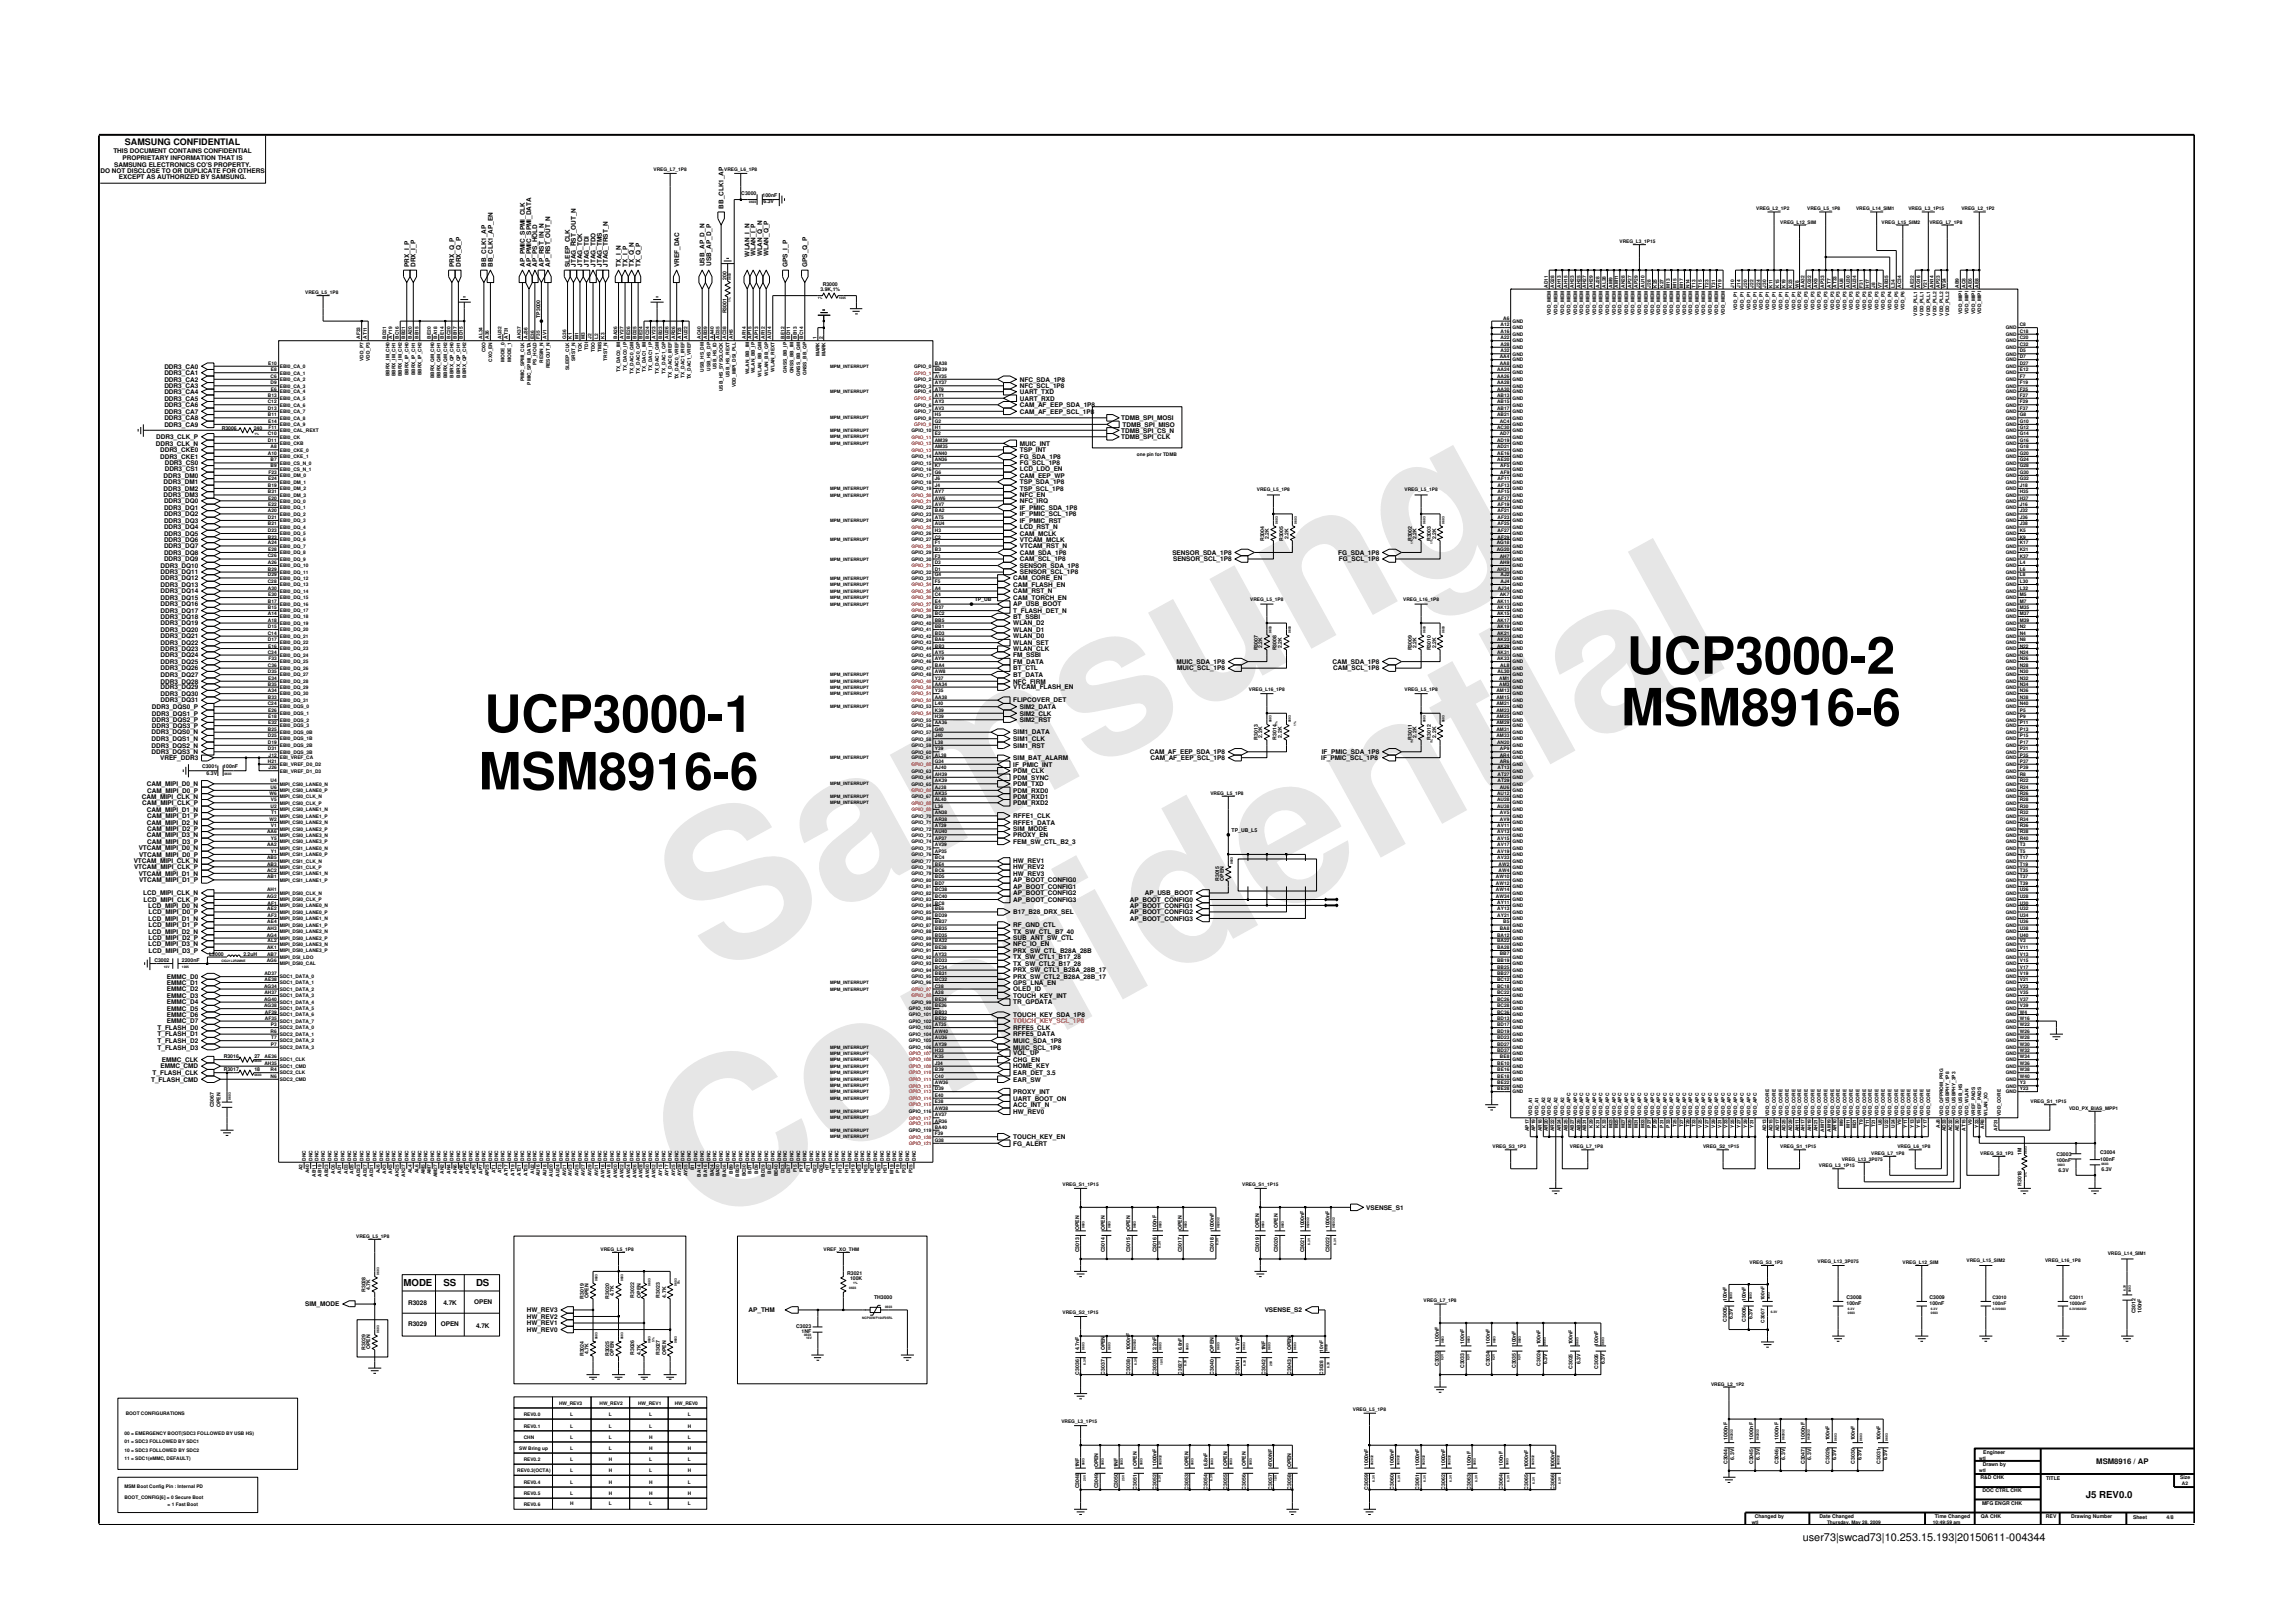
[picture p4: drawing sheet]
<svg xmlns="http://www.w3.org/2000/svg" width="297mm" height="210mm" viewBox="0 0 297 210" stroke-linecap="round" stroke-linejoin="round" font-family="sans-serif">
<defs><g id="words">
<g font-size="26.5" fill="#e6e6e6">
<text x="92.4" y="126.7" transform="rotate(-29 92.4 126.7)">Samsung</text>
<text x="91.1" y="159.4" transform="rotate(-29 91.1 159.4)">Confidential</text>
</g>
<g font-size="6.7">
<text x="210.7" y="87.3">UCP3000-2</text>
<text x="62.7" y="94.8">UCP3000-1</text>
<text x="210" y="94">MSM8916-6</text>
<text x="62" y="102.3">MSM8916-6</text>
</g>
<text font-size="1.4" x="233.5" y="199.7">user73|swcad73|10.253.15.193|20150611-004344</text>
<g font-size="1.2">
<text x="16.2" y="18.8">SAMSUNG CONFIDENTIAL</text>
<text x="52.3" y="166.7">MODE</text>
<text x="57.4" y="166.7">SS</text>
<text x="61.7" y="166.7">DS</text>
<text x="270.2" y="194.1">J5 REV0.0</text>
</g>
<text font-size="1" x="271.6" y="189.6">MSM8916 / AP</text>
<g font-size=".8">
<text x="13" y="22.4">DO NOT DISCLOSE TO OR DUPLICATE FOR OTHERS</text>
<text x="14.7" y="19.9">THIS DOCUMENT CONTAINS CONFIDENTIAL</text>
<text x="14.8" y="21.6">SAMSUNG ELECTRONICS CO’S PROPERTY.</text>
<text x="15.4" y="23.2">EXCEPT AS AUTHORIZED BY SAMSUNG.</text>
<text x="15.9" y="20.7">PROPRIETARY INFORMATION THAT IS</text>
<text x="93.7" y="27" transform="rotate(-90 93.7 27)">BB_CLK1_AP</text>
<text x="53" y="34.6" transform="rotate(-90 53 34.6)">PRX_I_P</text>
<text x="53.8" y="34.6" transform="rotate(-90 53.8 34.6)">DRX_I_P</text>
<text x="58.8" y="34.6" transform="rotate(-90 58.8 34.6)">PRX_Q_P</text>
<text x="59.7" y="34.6" transform="rotate(-90 59.7 34.6)">DRX_Q_P</text>
<text x="63" y="34.6" transform="rotate(-90 63 34.6)">BB_CLK1_AP</text>
<text x="63.8" y="34.6" transform="rotate(-90 63.8 34.6)">BB_CLK1_AP_EN</text>
<text x="68" y="34.6" transform="rotate(-90 68 34.6)">AP_PMIC_SPMI_CLK</text>
<text x="68.8" y="34.6" transform="rotate(-90 68.8 34.6)">AP_PMIC_SPMI_DATA</text>
<text x="69.6" y="34.6" transform="rotate(-90 69.6 34.6)">AP_PS_HOLD</text>
<text x="70.4" y="34.6" transform="rotate(-90 70.4 34.6)">AP_RST_IN_N</text>
<text x="71.3" y="34.6" transform="rotate(-90 71.3 34.6)">AP_RST_OUT_N</text>
<text x="73.8" y="34.6" transform="rotate(-90 73.8 34.6)">SLEEP_CLK</text>
<text x="74.6" y="34.6" transform="rotate(-90 74.6 34.6)">JTAG_RST_OUT_N</text>
<text x="75.4" y="34.6" transform="rotate(-90 75.4 34.6)">JTAG_TCK</text>
<text x="76.3" y="34.6" transform="rotate(-90 76.3 34.6)">JTAG_TDI</text>
<text x="77.1" y="34.6" transform="rotate(-90 77.1 34.6)">JTAG_TDO</text>
<text x="78" y="34.6" transform="rotate(-90 78 34.6)">JTAG_TMS</text>
<text x="78.7" y="34.6" transform="rotate(-90 78.7 34.6)">JTAG_TRST_N</text>
<text x="80.4" y="34.6" transform="rotate(-90 80.4 34.6)">TX_I_N</text>
<text x="81.3" y="34.6" transform="rotate(-90 81.3 34.6)">TX_I_P</text>
<text x="82.1" y="34.6" transform="rotate(-90 82.1 34.6)">TX_Q_N</text>
<text x="83" y="34.6" transform="rotate(-90 83 34.6)">TX_Q_P</text>
<text x="88" y="34.6" transform="rotate(-90 88 34.6)">VREF_DAC</text>
<text x="91.3" y="34.5" transform="rotate(-90 91.3 34.5)">USB_AP_D_N</text>
<text x="92.1" y="34.4" transform="rotate(-90 92.1 34.4)">USB_AP_D_P</text>
<text x="97.1" y="33.2" transform="rotate(-90 97.1 33.2)">WLAN_I_N</text>
<text x="97.9" y="33.2" transform="rotate(-90 97.9 33.2)">WLAN_I_P</text>
<text x="98.7" y="33.2" transform="rotate(-90 98.7 33.2)">WLAN_Q_N</text>
<text x="99.6" y="33.2" transform="rotate(-90 99.6 33.2)">WLAN_Q_P</text>
<text x="102" y="34.6" transform="rotate(-90 102 34.6)">GPS_I_P</text>
<text x="104.6" y="34.6" transform="rotate(-90 104.6 34.6)">GPS_Q_P</text>
<text x="21.3" y="47.7">DDR3_CA0</text>
<text x="21.3" y="51">DDR3_CA4</text>
<text x="21.3" y="48.6">DDR3_CA1</text>
<text x="21.3" y="53.6">DDR3_CA7</text>
<text x="21.3" y="50.3">DDR3_CA3</text>
<text x="21.3" y="52.7">DDR3_CA6</text>
<text x="21.3" y="49.4">DDR3_CA2</text>
<text x="21.3" y="51.9">DDR3_CA5</text>
<text x="132.1" y="49.4">NFC_SDA_1P8</text>
<text x="132.1" y="50.3">NFC_SCL_1P8</text>
<text x="132.1" y="51">UART_TXD</text>
<text x="132.1" y="51.9">UART_RXD</text>
<text x="132.1" y="53.6">CAM_AF_EEP_SCL_1P8</text>
<text x="132.1" y="52.7">CAM_AF_EEP_SDA_1P8</text>
<text x="20.2" y="57.7">DDR3_CLK_N</text>
<text x="20.2" y="56.9">DDR3_CLK_P</text>
<text x="20.7" y="59.4">DDR3_CKE1</text>
<text x="20.7" y="58.6">DDR3_CKE0</text>
<text x="21.3" y="55.3">DDR3_CA9</text>
<text x="21.3" y="54.4">DDR3_CA8</text>
<text x="132.1" y="58.6">TSP_INT</text>
<text x="132.1" y="57.7">MUIC_INT</text>
<text x="132.1" y="59.4">FG_SDA_1P8</text>
<text x="145.2" y="54.4">TDMB_SPI_MOSI</text>
<text x="145.2" y="56">TDMB_SPI_CS_N</text>
<text x="145.2" y="56.9">TDMB_SPI_CLK</text>
<text x="145.4" y="55.3">TDMB_SPI_MISO</text>
<text x="21.2" y="62.7">DDR3_DM1</text>
<text x="21.2" y="61.9">DDR3_DM0</text>
<text x="21.2" y="64.4">DDR3_DM3</text>
<text x="21.2" y="63.6">DDR3_DM2</text>
<text x="21.2" y="65.2">DDR3_DQ0</text>
<text x="21.3" y="60.3">DDR3_CS0</text>
<text x="21.3" y="61">DDR3_CS1</text>
<text x="132.1" y="64.4">NFC_EN</text>
<text x="132.1" y="65.2">NFC_IRQ</text>
<text x="132.1" y="63.6">TSP_SCL_1P8</text>
<text x="132.1" y="61.9">CAM_EEP_WP</text>
<text x="132.1" y="61">LCD_LDO_EN</text>
<text x="132.1" y="60.3">FG_SCL_1P8</text>
<text x="132.1" y="62.7">TSP_SDA_1P8</text>
<text x="21.2" y="66">DDR3_DQ1</text>
<text x="21.2" y="71.9">DDR3_DQ8</text>
<text x="21.2" y="67.7">DDR3_DQ3</text>
<text x="21.2" y="69.4">DDR3_DQ5</text>
<text x="21.2" y="68.6">DDR3_DQ4</text>
<text x="21.2" y="70.2">DDR3_DQ6</text>
<text x="21.2" y="66.9">DDR3_DQ2</text>
<text x="21.2" y="71">DDR3_DQ7</text>
<text x="132.1" y="67.7">IF_PMIC_RST</text>
<text x="132.1" y="66">IF_PMIC_SDA_1P8</text>
<text x="132.1" y="66.9">IF_PMIC_SCL_1P8</text>
<text x="132.1" y="71.9">CAM_SDA_1P8</text>
<text x="132.1" y="71">VTCAM_RST_N</text>
<text x="132.1" y="69.4">CAM_MCLK</text>
<text x="132.1" y="70.2">VTCAM_MCLK</text>
<text x="132.1" y="68.6">LCD_RST_N</text>
<text x="151.9" y="71.9">SENSOR_SDA_1P8</text>
<text x="173.4" y="71.9">FG_SDA_1P8</text>
<text x="20.8" y="77.7">DDR3_DQ15</text>
<text x="20.8" y="75.2">DDR3_DQ12</text>
<text x="20.8" y="74.4">DDR3_DQ11</text>
<text x="20.8" y="76">DDR3_DQ13</text>
<text x="20.8" y="73.6">DDR3_DQ10</text>
<text x="20.8" y="76.9">DDR3_DQ14</text>
<text x="21.2" y="72.7">DDR3_DQ9</text>
<text x="131.3" y="76">CAM_FLASH_EN</text>
<text x="131.3" y="77.7">CAM_TORCH_EN</text>
<text x="131.3" y="76.9">CAM_RST_N</text>
<text x="131.3" y="75.2">CAM_CORE_EN</text>
<text x="132.1" y="72.7">CAM_SCL_1P8</text>
<text x="132.1" y="73.6">SENSOR_SDA_1P8</text>
<text x="132.1" y="74.4">SENSOR_SCL_1P8</text>
<text x="152" y="72.7">SENSOR_SCL_1P8</text>
<text x="173.5" y="72.7">FG_SCL_1P8</text>
<text x="20.8" y="81.9">DDR3_DQ20</text>
<text x="20.8" y="83.6">DDR3_DQ22</text>
<text x="20.8" y="82.7">DDR3_DQ21</text>
<text x="20.8" y="79.4">DDR3_DQ17</text>
<text x="20.8" y="78.6">DDR3_DQ16</text>
<text x="20.8" y="80.2">DDR3_DQ18</text>
<text x="20.8" y="81">DDR3_DQ19</text>
<text x="131.3" y="79.4">T_FLASH_DET_N</text>
<text x="131.3" y="80.2">BT_SSBI</text>
<text x="131.3" y="83.6">WLAN_SET</text>
<text x="131.3" y="81">WLAN_D2</text>
<text x="131.3" y="81.9">WLAN_D1</text>
<text x="131.3" y="82.7">WLAN_D0</text>
<text x="131.3" y="78.6">AP_USB_BOOT</text>
<text x="20.8" y="88.5">DDR3_DQ28</text>
<text x="20.8" y="86">DDR3_DQ25</text>
<text x="20.8" y="87.7">DDR3_DQ27</text>
<text x="20.8" y="84.3">DDR3_DQ23</text>
<text x="20.8" y="89.3">DDR3_DQ29</text>
<text x="20.8" y="85.2">DDR3_DQ24</text>
<text x="20.8" y="86.9">DDR3_DQ26</text>
<text x="131.3" y="88.5">NFC_FIRM</text>
<text x="131.3" y="89.3">VTCAM_FLASH_EN</text>
<text x="131.3" y="86">FM_DATA</text>
<text x="131.3" y="85.2">FM_SSBI</text>
<text x="131.3" y="87.7">BT_DATA</text>
<text x="131.3" y="86.9">BT_CTL</text>
<text x="131.3" y="84.3">WLAN_CLK</text>
<text x="152.4" y="86">MUIC_SDA_1P8</text>
<text x="152.5" y="86.9">MUIC_SCL_1P8</text>
<text x="172.6" y="86">CAM_SDA_1P8</text>
<text x="172.7" y="86.9">CAM_SCL_1P8</text>
<text x="19.6" y="96">DDR3_DQS1_N</text>
<text x="19.6" y="95.2">DDR3_DQS0_N</text>
<text x="19.7" y="92.7">DDR3_DQS1_P</text>
<text x="19.7" y="94.3">DDR3_DQS3_P</text>
<text x="19.7" y="93.5">DDR3_DQS2_P</text>
<text x="19.7" y="91.8">DDR3_DQS0_P</text>
<text x="20.8" y="91">DDR3_DQ31</text>
<text x="20.8" y="90.2">DDR3_DQ30</text>
<text x="131.3" y="91">FLIPCOVER_DET</text>
<text x="131.3" y="95.2">SIM1_DATA</text>
<text x="131.3" y="96">SIM1_CLK</text>
<text x="132.1" y="91.9">SIM2_DATA</text>
<text x="132.1" y="92.7">SIM2_CLK</text>
<text x="132.1" y="93.5">SIM2_RST</text>
<text x="19" y="101.8">CAM_MIPI_D0_N</text>
<text x="19.6" y="96.8">DDR3_DQS2_N</text>
<text x="19.6" y="97.7">DDR3_DQS3_N</text>
<text x="20.7" y="98.5">VREF_DDR3</text>
<text x="131.3" y="98.5">SIM_BAT_ALARM</text>
<text x="131.3" y="99.3">IF_PMIC_INT</text>
<text x="131.3" y="100.1">PDM_CLK</text>
<text x="131.3" y="101">PDM_SYNC</text>
<text x="131.3" y="101.8">PDM_TXD</text>
<text x="131.3" y="96.8">SIM1_RST</text>
<text x="148.9" y="97.7">CAM_AF_EEP_SDA_1P8</text>
<text x="149" y="98.5">CAM_AF_EEP_SCL_1P8</text>
<text x="171.2" y="98.5">IF_PMIC_SCL_1P8</text>
<text x="171.2" y="97.7">IF_PMIC_SDA_1P8</text>
<text x="18.4" y="103.5">CAM_MIPI_CLK_N</text>
<text x="18.4" y="104.3">CAM_MIPI_CLK_P</text>
<text x="19" y="105.1">CAM_MIPI_D1_N</text>
<text x="19" y="106.8">CAM_MIPI_D2_N</text>
<text x="19.1" y="102.7">CAM_MIPI_D0_P</text>
<text x="19.1" y="106">CAM_MIPI_D1_P</text>
<text x="19.1" y="107.7">CAM_MIPI_D2_P</text>
<text x="131.3" y="107.7">SIM_MODE</text>
<text x="131.3" y="106.8">RFFE1_DATA</text>
<text x="131.3" y="106">RFFE1_CLK</text>
<text x="131.3" y="102.7">PDM_RXD0</text>
<text x="131.3" y="103.5">PDM_RXD1</text>
<text x="131.3" y="104.3">PDM_RXD2</text>
<text x="17.3" y="111.8">VTCAM_MIPI_CLK_N</text>
<text x="17.4" y="112.6">VTCAM_MIPI_CLK_P</text>
<text x="18" y="110.1">VTCAM_MIPI_D0_N</text>
<text x="18" y="113.4">VTCAM_MIPI_D1_N</text>
<text x="18" y="111">VTCAM_MIPI_D0_P</text>
<text x="19" y="108.4">CAM_MIPI_D3_N</text>
<text x="19.1" y="109.3">CAM_MIPI_D3_P</text>
<text x="131.3" y="109.3">FEM_SW_CTL_B2_3</text>
<text x="131.3" y="108.4">PROXY_EN</text>
<text x="131.3" y="111.8">HW_REV1</text>
<text x="131.3" y="112.6">HW_REV2</text>
<text x="131.3" y="113.4">HW_REV3</text>
<text x="18" y="114.3">VTCAM_MIPI_D1_P</text>
<text x="18.6" y="116">LCD_MIPI_CLK_N</text>
<text x="18.6" y="116.8">LCD_MIPI_CLK_P</text>
<text x="19.2" y="117.6">LCD_MIPI_D0_N</text>
<text x="19.2" y="119.3">LCD_MIPI_D1_N</text>
<text x="19.3" y="118.4">LCD_MIPI_D0_P</text>
<text x="131.3" y="118.4">B17_B28_DRX_SEL</text>
<text x="131.3" y="115.1">AP_BOOT_CONFIG1</text>
<text x="131.3" y="116">AP_BOOT_CONFIG2</text>
<text x="131.3" y="116.8">AP_BOOT_CONFIG3</text>
<text x="131.3" y="114.3">AP_BOOT_CONFIG0</text>
<text x="146.4" y="116.8">AP_BOOT_CONFIG0</text>
<text x="146.4" y="117.6">AP_BOOT_CONFIG1</text>
<text x="146.4" y="118.4">AP_BOOT_CONFIG2</text>
<text x="146.4" y="119.3">AP_BOOT_CONFIG3</text>
<text x="148.3" y="116">AP_USB_BOOT</text>
<text x="19.2" y="122.6">LCD_MIPI_D3_N</text>
<text x="19.2" y="121">LCD_MIPI_D2_N</text>
<text x="19.3" y="120.1">LCD_MIPI_D1_P</text>
<text x="19.3" y="121.8">LCD_MIPI_D2_P</text>
<text x="19.3" y="123.4">LCD_MIPI_D3_P</text>
<text x="131.3" y="123.4">PRX_SW_CTL_B28A_28B</text>
<text x="131.3" y="121">TX_SW_CTL_B7_40</text>
<text x="131.3" y="121.8">SUB_ANT_SW_CTL</text>
<text x="131.3" y="120.1">RF_GND_CTL</text>
<text x="131.3" y="122.6">NFC_IO_EN</text>
<text x="131.3" y="124.3">TX_SW_CTL1_B17_28</text>
<text x="131.3" y="125.1">TX_SW_CTL2_B17_28</text>
<text x="131.3" y="126">PRX_SW_CTL1_B28A_28B_17</text>
<text x="21.6" y="128.4">EMMC_D2</text>
<text x="21.6" y="131">EMMC_D5</text>
<text x="21.6" y="130.1">EMMC_D4</text>
<text x="21.6" y="129.3">EMMC_D3</text>
<text x="21.6" y="126.8">EMMC_D0</text>
<text x="21.6" y="127.6">EMMC_D1</text>
<text x="21.6" y="131.7">EMMC_D6</text>
<text x="131.3" y="126.8">PRX_SW_CTL2_B28A_28B_17</text>
<text x="131.3" y="128.4">OLED_ID</text>
<text x="131.3" y="131.7">TOUCH_KEY_SDA_1P8</text>
<text x="131.3" y="127.6">GPS_LNA_EN</text>
<text x="131.3" y="129.3">TOUCH_KEY_INT</text>
<text x="131.3" y="130.1">TR_GPDATA</text>
<text x="20.4" y="134.3">T_FLASH_D1</text>
<text x="20.4" y="135.1">T_FLASH_D2</text>
<text x="20.4" y="133.4">T_FLASH_D0</text>
<text x="20.4" y="136">T_FLASH_D3</text>
<text x="21" y="137.6">EMMC_CLK</text>
<text x="21.6" y="132.6">EMMC_D7</text>
<text x="131.3" y="134.3">RFFE5_DATA</text>
<text x="131.3" y="137.6">CHG_EN</text>
<text x="131.3" y="133.4">RFFE5_CLK</text>
<text x="131.3" y="135.1">MUIC_SDA_1P8</text>
<text x="131.3" y="136">MUIC_SCL_1P8</text>
<text x="131.3" y="136.7">VOL_UP</text>
<text x="19.6" y="140.1">T_FLASH_CMD</text>
<text x="19.8" y="139.3">T_FLASH_CLK</text>
<text x="20.8" y="138.4">EMMC_CMD</text>
<text x="131.3" y="143.4">ACC_INT_N</text>
<text x="131.3" y="139.3">EAR_DET_3.5</text>
<text x="131.3" y="140.1">EAR_SW</text>
<text x="131.3" y="141.7">PROXY_INT</text>
<text x="131.3" y="142.6">UART_BOOT_ON</text>
<text x="131.3" y="138.4">HOME_KEY</text>
<text x="131.3" y="147.6">TOUCH_KEY_EN</text>
<text x="131.3" y="148.4">FG_ALERT</text>
<text x="131.3" y="144.3">HW_REV0</text>
<text x="177" y="156.7">VSENSE_S1</text>
<text x="39.5" y="169.2">SIM_MODE</text>
<text x="52.9" y="171.8">R3029</text>
<text x="52.9" y="169.1">R3028</text>
<text x="57.1" y="171.8">OPEN</text>
<text x="57.4" y="169.1">4.7K</text>
<text x="61.4" y="168.9">OPEN</text>
<text x="61.7" y="172">4.7K</text>
<text x="68.2" y="170.8">HW_REV2</text>
<text x="68.2" y="171.7">HW_REV1</text>
<text x="68.2" y="172.5">HW_REV0</text>
<text x="68.2" y="170">HW_REV3</text>
<text x="97" y="170">AP_THM</text>
<text x="163.8" y="170">VSENSE_S2</text>
</g>
<text font-size=".8" fill="#f00" x="131.3" y="132.6">TOUCH_KEY_SCL_1P8</text>
<g font-size=".7">
<text x="96" y="25.2">C3000</text>
<text x="98.8" y="25.5">100nF</text>
<text x="98.9" y="26.3">6.3V</text>
<text x="70" y="41.2" transform="rotate(-90 70 41.2)">TP3000</text>
<text x="94.1" y="40.6" transform="rotate(-90 94.1 40.6)">R3001</text>
<text x="94.1" y="36.3" transform="rotate(-90 94.1 36.3)">200</text>
<text x="106.3" y="37.7">3.9K,1%</text>
<text x="106.6" y="37.1">R3000</text>
<text x="28.7" y="55.6">R3006</text>
<text x="32.9" y="55.6">240</text>
<text x="163.8" y="70.1" transform="rotate(-90 163.8 70.1)">R3004</text>
<text x="164.4" y="69.8" transform="rotate(-90 164.4 69.8)">2.2K</text>
<text x="166.2" y="70.1" transform="rotate(-90 166.2 70.1)">R3005</text>
<text x="166.9" y="69.8" transform="rotate(-90 166.9 69.8)">2.2K</text>
<text x="182.9" y="70.1" transform="rotate(-90 182.9 70.1)">R3002</text>
<text x="183.5" y="69.8" transform="rotate(-90 183.5 69.8)">2.2K</text>
<text x="185.4" y="70.1" transform="rotate(-90 185.4 70.1)">R3003</text>
<text x="186" y="69.8" transform="rotate(-90 186 69.8)">2.2K</text>
<text x="126.3" y="77.8">TP_UB</text>
<text x="163.5" y="84" transform="rotate(-90 163.5 84)">2.2K</text>
<text x="166.1" y="84" transform="rotate(-90 166.1 84)">2.2K</text>
<text x="183.5" y="84" transform="rotate(-90 183.5 84)">2.2K</text>
<text x="186" y="84" transform="rotate(-90 186 84)">2.2K</text>
<text x="162.9" y="84.2" transform="rotate(-90 162.9 84.2)">R3007</text>
<text x="165.4" y="84.2" transform="rotate(-90 165.4 84.2)">R3008</text>
<text x="182.9" y="84.2" transform="rotate(-90 182.9 84.2)">R3009</text>
<text x="185.4" y="84.2" transform="rotate(-90 185.4 84.2)">R3010</text>
<text x="162.9" y="95.8" transform="rotate(-90 162.9 95.8)">R3013</text>
<text x="163.5" y="95.6" transform="rotate(-90 163.5 95.6)">2.2K</text>
<text x="165.4" y="95.8" transform="rotate(-90 165.4 95.8)">R3014</text>
<text x="166.1" y="95.6" transform="rotate(-90 166.1 95.6)">2.2K</text>
<text x="182.9" y="95.8" transform="rotate(-90 182.9 95.8)">R3011</text>
<text x="183.5" y="95.6" transform="rotate(-90 183.5 95.6)">2.2K</text>
<text x="185.4" y="95.8" transform="rotate(-90 185.4 95.8)">R3012</text>
<text x="186" y="95.6" transform="rotate(-90 186 95.6)">2.2K</text>
<text x="26.2" y="99.5">C3001</text>
<text x="26.8" y="100.3">6.3V</text>
<text x="28.9" y="99.5">100nF</text>
<text x="159.5" y="107.8">TP_UB_L5</text>
<text x="157.9" y="114.1" transform="rotate(-90 157.9 114.1)">R3015</text>
<text x="158.5" y="114.1" transform="rotate(-90 158.5 114.1)">OPEN</text>
<text x="20" y="124.6">C3002</text>
<text x="23.6" y="124.6">2200nF</text>
<text x="27.1" y="123.8">L3000</text>
<text x="31.5" y="123.8">2.2uH</text>
<text x="29" y="137.1">R3016</text>
<text x="33" y="137.1">27</text>
<text x="27.7" y="143.5" transform="rotate(-90 27.7 143.5)">C3067</text>
<text x="28.6" y="143.5" transform="rotate(-90 28.6 143.5)">OPEN</text>
<text x="29" y="138.7">R3017</text>
<text x="33" y="138.7">18</text>
<text x="261.9" y="149.6" transform="rotate(-90 261.9 149.6)">1M</text>
<text x="266.4" y="149.8">C3003</text>
<text x="272.1" y="149.5">C3004</text>
<text x="261.9" y="153.6" transform="rotate(-90 261.9 153.6)">R3018</text>
<text x="266.4" y="150.6">100nF</text>
<text x="266.6" y="151.8">6.3V</text>
<text x="272.1" y="150.4">100nF</text>
<text x="272.2" y="151.7">6.3V</text>
<text x="139.8" y="159.4" transform="rotate(-90 139.8 159.4)">OPEN</text>
<text x="143.1" y="159.4" transform="rotate(-90 143.1 159.4)">OPEN</text>
<text x="146.4" y="159.4" transform="rotate(-90 146.4 159.4)">OPEN</text>
<text x="149.8" y="159.4" transform="rotate(-90 149.8 159.4)">100nF</text>
<text x="153.1" y="159.4" transform="rotate(-90 153.1 159.4)">OPEN</text>
<text x="157.3" y="159.4" transform="rotate(-90 157.3 159.4)">1000nF</text>
<text x="163.1" y="159.1" transform="rotate(-90 163.1 159.1)">OPEN</text>
<text x="165.6" y="159.1" transform="rotate(-90 165.6 159.1)">OPEN</text>
<text x="168.9" y="159.1" transform="rotate(-90 168.9 159.1)">1000nF</text>
<text x="172.2" y="159.1" transform="rotate(-90 172.2 159.1)">1000nF</text>
<text x="47.4" y="167.4" transform="rotate(-90 47.4 167.4)">R3028</text>
<text x="47.9" y="167.1" transform="rotate(-90 47.9 167.1)">4.7K</text>
<text x="79.5" y="167.9" transform="rotate(-90 79.5 167.9)">4.7K</text>
<text x="109.7" y="165.1">R3021</text>
<text x="110.1" y="165.8">100K</text>
<text x="139.8" y="162.2" transform="rotate(-90 139.8 162.2)">C3013</text>
<text x="143.1" y="162.2" transform="rotate(-90 143.1 162.2)">C3014</text>
<text x="146.4" y="162.2" transform="rotate(-90 146.4 162.2)">C3015</text>
<text x="149.8" y="162.2" transform="rotate(-90 149.8 162.2)">C3016</text>
<text x="153.1" y="162.2" transform="rotate(-90 153.1 162.2)">C3017</text>
<text x="157.3" y="162.2" transform="rotate(-90 157.3 162.2)">C3018</text>
<text x="163.1" y="162.2" transform="rotate(-90 163.1 162.2)">C3019</text>
<text x="165.6" y="162.2" transform="rotate(-90 165.6 162.2)">C3020</text>
<text x="168.9" y="162.2" transform="rotate(-90 168.9 162.2)">C3021</text>
<text x="172.2" y="162.2" transform="rotate(-90 172.2 162.2)">C3022</text>
<text x="75.6" y="168.2" transform="rotate(-90 75.6 168.2)">R3019</text>
<text x="76.2" y="168.2" transform="rotate(-90 76.2 168.2)">OPEN</text>
<text x="78.9" y="168.2" transform="rotate(-90 78.9 168.2)">R3020</text>
<text x="82.2" y="168.1" transform="rotate(-90 82.2 168.1)">R3022</text>
<text x="83" y="168.1" transform="rotate(-90 83 168.1)">OPEN</text>
<text x="85.5" y="168.1" transform="rotate(-90 85.5 168.1)">R3023</text>
<text x="86.3" y="168.1" transform="rotate(-90 86.3 168.1)">4.7K</text>
<text x="103.1" y="172">C3023</text>
<text x="103.8" y="172.7">1NF</text>
<text x="113.2" y="168.3">TH3000</text>
<text x="186.4" y="173.8" transform="rotate(-90 186.4 173.8)">100nF</text>
<text x="223.7" y="171.2" transform="rotate(-90 223.7 171.2)">C3005</text>
<text x="223.7" y="168.6" transform="rotate(-90 223.7 168.6)">100nF</text>
<text x="224.5" y="170.9" transform="rotate(-90 224.5 170.9)">6.3V</text>
<text x="226.2" y="171.2" transform="rotate(-90 226.2 171.2)">C3006</text>
<text x="226.2" y="168.6" transform="rotate(-90 226.2 168.6)">100nF</text>
<text x="227" y="170.9" transform="rotate(-90 227 170.9)">6.3V</text>
<text x="239.2" y="169.1">100nF</text>
<text x="239.2" y="168.3">C3008</text>
<text x="250" y="168.3">C3009</text>
<text x="250" y="169.1">100nF</text>
<text x="276.6" y="170.1" transform="rotate(-90 276.6 170.1)">C3012</text>
<text x="277.4" y="170.1" transform="rotate(-90 277.4 170.1)">100nF</text>
<text x="47.4" y="174.8" transform="rotate(-90 47.4 174.8)">R3029</text>
<text x="47.9" y="174.8" transform="rotate(-90 47.9 174.8)">OPEN</text>
<text x="75.6" y="175.7" transform="rotate(-90 75.6 175.7)">R3024</text>
<text x="76.2" y="175.4" transform="rotate(-90 76.2 175.4)">4.7K</text>
<text x="78.9" y="175.7" transform="rotate(-90 78.9 175.7)">R3025</text>
<text x="79.5" y="175.6" transform="rotate(-90 79.5 175.6)">OPEN</text>
<text x="82.2" y="175.5" transform="rotate(-90 82.2 175.5)">R3026</text>
<text x="83" y="175.5" transform="rotate(-90 83 175.5)">4.7K</text>
<text x="85.5" y="175.5" transform="rotate(-90 85.5 175.5)">R3027</text>
<text x="86.3" y="175.5" transform="rotate(-90 86.3 175.5)">OPEN</text>
<text x="139.8" y="178.1" transform="rotate(-90 139.8 178.1)">C3036</text>
<text x="139.8" y="174.9" transform="rotate(-90 139.8 174.9)">4.7nF</text>
<text x="143.1" y="178.1" transform="rotate(-90 143.1 178.1)">C3037</text>
<text x="143.1" y="174.9" transform="rotate(-90 143.1 174.9)">OPEN</text>
<text x="146.4" y="178.1" transform="rotate(-90 146.4 178.1)">C3038</text>
<text x="146.4" y="174.9" transform="rotate(-90 146.4 174.9)">1000nF</text>
<text x="149.8" y="178.1" transform="rotate(-90 149.8 178.1)">C3039</text>
<text x="149.8" y="174.9" transform="rotate(-90 149.8 174.9)">2.2nF</text>
<text x="157.3" y="178.1" transform="rotate(-90 157.3 178.1)">C3040</text>
<text x="157.3" y="175.1" transform="rotate(-90 157.3 175.1)">OPEN</text>
<text x="160.6" y="178.1" transform="rotate(-90 160.6 178.1)">C3041</text>
<text x="160.6" y="174.9" transform="rotate(-90 160.6 174.9)">4.7nF</text>
<text x="163.9" y="178.1" transform="rotate(-90 163.9 178.1)">C3042</text>
<text x="163.9" y="174.9" transform="rotate(-90 163.9 174.9)">1NF</text>
<text x="167.2" y="178.1" transform="rotate(-90 167.2 178.1)">C3043</text>
<text x="167.2" y="174.9" transform="rotate(-90 167.2 174.9)">OPEN</text>
<text x="186.4" y="177" transform="rotate(-90 186.4 177)">C3032</text>
<text x="189.7" y="177.2" transform="rotate(-90 189.7 177.2)">C3033</text>
<text x="189.7" y="174.1" transform="rotate(-90 189.7 174.1)">100nF</text>
<text x="193" y="177" transform="rotate(-90 193 177)">C3034</text>
<text x="193" y="174.1" transform="rotate(-90 193 174.1)">100nF</text>
<text x="196.4" y="177.2" transform="rotate(-90 196.4 177.2)">C3035</text>
<text x="196.4" y="174.3" transform="rotate(-90 196.4 174.3)">100nF</text>
<text x="199.6" y="176.9" transform="rotate(-90 199.6 176.9)">C3024</text>
<text x="199.6" y="174.2" transform="rotate(-90 199.6 174.2)">100nF</text>
<text x="200.4" y="176.7" transform="rotate(-90 200.4 176.7)">6.3V</text>
<text x="203.7" y="177.3" transform="rotate(-90 203.7 177.3)">C3025</text>
<text x="203.7" y="174.2" transform="rotate(-90 203.7 174.2)">100nF</text>
<text x="204.7" y="176.7" transform="rotate(-90 204.7 176.7)">6.3V</text>
<text x="207" y="174.3" transform="rotate(-90 207 174.3)">100nF</text>
<text x="207" y="177.3" transform="rotate(-90 207 177.3)">C3026</text>
<text x="207.9" y="176.7" transform="rotate(-90 207.9 176.7)">6.3V</text>
<text x="139.8" y="190.1" transform="rotate(-90 139.8 190.1)">1NF</text>
<text x="142.3" y="190.1" transform="rotate(-90 142.3 190.1)">OPEN</text>
<text x="144.8" y="190.1" transform="rotate(-90 144.8 190.1)">1NF</text>
<text x="147.3" y="189.9" transform="rotate(-90 147.3 189.9)">OPEN</text>
<text x="149.8" y="189.9" transform="rotate(-90 149.8 189.9)">1000nF</text>
<text x="154" y="189.9" transform="rotate(-90 154 189.9)">OPEN</text>
<text x="156.4" y="189.9" transform="rotate(-90 156.4 189.9)">6.8nF</text>
<text x="158.9" y="189.9" transform="rotate(-90 158.9 189.9)">OPEN</text>
<text x="161.4" y="189.9" transform="rotate(-90 161.4 189.9)">OPEN</text>
<text x="164.8" y="190.1" transform="rotate(-90 164.8 190.1)">4700NF</text>
<text x="167.2" y="190.1" transform="rotate(-90 167.2 190.1)">OPEN</text>
<text x="177.2" y="189.9" transform="rotate(-90 177.2 189.9)">1000nF</text>
<text x="180.5" y="189.9" transform="rotate(-90 180.5 189.9)">1000nF</text>
<text x="183.8" y="189.9" transform="rotate(-90 183.8 189.9)">1000nF</text>
<text x="187.2" y="189.9" transform="rotate(-90 187.2 189.9)">1000nF</text>
<text x="190.5" y="189.9" transform="rotate(-90 190.5 189.9)">100nF</text>
<text x="194.7" y="189.9" transform="rotate(-90 194.7 189.9)">100nF</text>
<text x="198" y="190.1" transform="rotate(-90 198 190.1)">1000nF</text>
<text x="201.4" y="190.1" transform="rotate(-90 201.4 190.1)">1000nF</text>
<text x="223.8" y="186.5" transform="rotate(-90 223.8 186.5)">1000nF</text>
<text x="223.8" y="189.7" transform="rotate(-90 223.8 189.7)">C3044</text>
<text x="224.7" y="189.1" transform="rotate(-90 224.7 189.1)">6.3V</text>
<text x="227.1" y="189.7" transform="rotate(-90 227.1 189.7)">C3045</text>
<text x="227.1" y="186.5" transform="rotate(-90 227.1 186.5)">1000nF</text>
<text x="228" y="189.1" transform="rotate(-90 228 189.1)">6.3V</text>
<text x="230.4" y="189.7" transform="rotate(-90 230.4 189.7)">C3046</text>
<text x="230.4" y="186.5" transform="rotate(-90 230.4 186.5)">1000nF</text>
<text x="231.3" y="189.1" transform="rotate(-90 231.3 189.1)">6.3V</text>
<text x="233.8" y="189.7" transform="rotate(-90 233.8 189.7)">C3047</text>
<text x="233.8" y="186.5" transform="rotate(-90 233.8 186.5)">1000nF</text>
<text x="234.6" y="189.1" transform="rotate(-90 234.6 189.1)">6.3V</text>
<text x="237" y="189.6" transform="rotate(-90 237 189.6)">C3029</text>
<text x="237" y="186.6" transform="rotate(-90 237 186.6)">100nF</text>
<text x="237.8" y="189.2" transform="rotate(-90 237.8 189.2)">6.3V</text>
<text x="240.3" y="189.6" transform="rotate(-90 240.3 189.6)">C3030</text>
<text x="240.3" y="186.6" transform="rotate(-90 240.3 186.6)">100nF</text>
<text x="241.1" y="189.2" transform="rotate(-90 241.1 189.2)">6.3V</text>
<text x="243.6" y="189.6" transform="rotate(-90 243.6 189.6)">C3031</text>
<text x="243.6" y="186.6" transform="rotate(-90 243.6 186.6)">100nF</text>
<text x="244.4" y="189.2" transform="rotate(-90 244.4 189.2)">6.3V</text>
<text x="256.6" y="191.6">R&amp;D CHK</text>
<text x="256.9" y="189.9">Drawn by</text>
<text x="256.9" y="188.3">Engineer</text>
<text x="265" y="191.8">TITLE</text>
<text x="282.4" y="191.6">Size</text>
<text x="139.8" y="192.8" transform="rotate(-90 139.8 192.8)">C3048</text>
<text x="142.3" y="192.8" transform="rotate(-90 142.3 192.8)">C3049</text>
<text x="144.8" y="192.8" transform="rotate(-90 144.8 192.8)">C3050</text>
<text x="147.3" y="193" transform="rotate(-90 147.3 193)">C3051</text>
<text x="149.8" y="193" transform="rotate(-90 149.8 193)">C3052</text>
<text x="154" y="193" transform="rotate(-90 154 193)">C3053</text>
<text x="156.4" y="193" transform="rotate(-90 156.4 193)">C3054</text>
<text x="158.9" y="193" transform="rotate(-90 158.9 193)">C3055</text>
<text x="161.4" y="193" transform="rotate(-90 161.4 193)">C3056</text>
<text x="164.8" y="193" transform="rotate(-90 164.8 193)">C3057</text>
<text x="167.2" y="193" transform="rotate(-90 167.2 193)">C3058</text>
<text x="177.2" y="193" transform="rotate(-90 177.2 193)">C3059</text>
<text x="180.5" y="193" transform="rotate(-90 180.5 193)">C3060</text>
<text x="183.8" y="193" transform="rotate(-90 183.8 193)">C3061</text>
<text x="187.2" y="193" transform="rotate(-90 187.2 193)">C3062</text>
<text x="190.5" y="193" transform="rotate(-90 190.5 193)">C3063</text>
<text x="194.7" y="193" transform="rotate(-90 194.7 193)">C3064</text>
<text x="198" y="193" transform="rotate(-90 198 193)">C3065</text>
<text x="201.4" y="193" transform="rotate(-90 201.4 193)">C3066</text>
<text x="227.3" y="196.6">Changed by</text>
<text x="235.7" y="196.6">Date Changed</text>
<text x="250.6" y="196.6">Time Changed</text>
<text x="256.6" y="196.6">QA CHK</text>
<text x="256.8" y="194.9">MFG ENGR CHK</text>
<text x="256.8" y="193.2">DOC CTRL CHK</text>
<text x="265" y="196.6">REV</text>
<text x="268.3" y="196.6">Drawing Number</text>
<text x="276.3" y="196.8">Sheet</text>
<text x="280.7" y="196.8">4/8</text>
</g>
<g font-size=".6">
<text x="84.7" y="22.1">VREG_L7_1P8</text>
<text x="93.8" y="22.1">VREG_L6_1P8</text>
<text x="227.5" y="27.3">VREG_L2_1P2</text>
<text x="230.6" y="29">VREG_L12_SIM</text>
<text x="234.1" y="27.3">VREG_L5_1P8</text>
<text x="240.4" y="27.3">VREG_L14_SIM1</text>
<text x="243.7" y="29">VREG_L15_SIM2</text>
<text x="247.2" y="27.3">VREG_L3_1P15</text>
<text x="249.9" y="29">VREG_L7_1P8</text>
<text x="254.1" y="27.3">VREG_L2_1P2</text>
<text x="209.8" y="31.5">VREG_L3_1P15</text>
<text x="39.5" y="38.1">VREG_L5_1P8</text>
<text x="194.7" y="41.4">A6</text>
<text x="195.9" y="41.8">GND</text>
<text x="200.5" y="37.3" transform="rotate(-90 200.5 37.3)">AD11</text>
<text x="200.9" y="40.8" transform="rotate(-90 200.9 40.8)">VDD_MEM</text>
<text x="201.3" y="37.3" transform="rotate(-90 201.3 37.3)">AG28</text>
<text x="201.8" y="40.8" transform="rotate(-90 201.8 40.8)">VDD_MEM</text>
<text x="202.2" y="37.3" transform="rotate(-90 202.2 37.3)">AH13</text>
<text x="202.6" y="40.8" transform="rotate(-90 202.6 40.8)">VDD_MEM</text>
<text x="203" y="37.3" transform="rotate(-90 203 37.3)">AH15</text>
<text x="203.5" y="40.8" transform="rotate(-90 203.5 40.8)">VDD_MEM</text>
<text x="203.9" y="37.3" transform="rotate(-90 203.9 37.3)">AH23</text>
<text x="204.3" y="40.8" transform="rotate(-90 204.3 40.8)">VDD_MEM</text>
<text x="204.7" y="37.3" transform="rotate(-90 204.7 37.3)">AH25</text>
<text x="205.1" y="40.8" transform="rotate(-90 205.1 40.8)">VDD_MEM</text>
<text x="205.5" y="37.3" transform="rotate(-90 205.5 37.3)">AH27</text>
<text x="205.9" y="40.8" transform="rotate(-90 205.9 40.8)">VDD_MEM</text>
<text x="206.3" y="37.3" transform="rotate(-90 206.3 37.3)">AH29</text>
<text x="206.8" y="40.8" transform="rotate(-90 206.8 40.8)">VDD_MEM</text>
<text x="207.2" y="37.3" transform="rotate(-90 207.2 37.3)">AJ28</text>
<text x="207.6" y="40.8" transform="rotate(-90 207.6 40.8)">VDD_MEM</text>
<text x="208" y="37.3" transform="rotate(-90 208 37.3)">AL28</text>
<text x="208.5" y="40.8" transform="rotate(-90 208.5 40.8)">VDD_MEM</text>
<text x="208.9" y="37.3" transform="rotate(-90 208.9 37.3)">AM9</text>
<text x="209.3" y="40.8" transform="rotate(-90 209.3 40.8)">VDD_MEM</text>
<text x="209.6" y="37.3" transform="rotate(-90 209.6 37.3)">AM11</text>
<text x="210.1" y="40.8" transform="rotate(-90 210.1 40.8)">VDD_MEM</text>
<text x="210.5" y="37.3" transform="rotate(-90 210.5 37.3)">AN28</text>
<text x="210.9" y="40.8" transform="rotate(-90 210.9 40.8)">VDD_MEM</text>
<text x="211.3" y="37.3" transform="rotate(-90 211.3 37.3)">AP27</text>
<text x="211.8" y="40.8" transform="rotate(-90 211.8 40.8)">VDD_MEM</text>
<text x="212.2" y="37.3" transform="rotate(-90 212.2 37.3)">AP29</text>
<text x="212.6" y="40.8" transform="rotate(-90 212.6 40.8)">VDD_MEM</text>
<text x="213" y="37.3" transform="rotate(-90 213 37.3)">AU10</text>
<text x="213.4" y="40.8" transform="rotate(-90 213.4 40.8)">VDD_MEM</text>
<text x="213.9" y="37.3" transform="rotate(-90 213.9 37.3)">J28</text>
<text x="214.3" y="40.8" transform="rotate(-90 214.3 40.8)">VDD_MEM</text>
<text x="214.6" y="37.3" transform="rotate(-90 214.6 37.3)">K25</text>
<text x="215.1" y="40.8" transform="rotate(-90 215.1 40.8)">VDD_MEM</text>
<text x="215.5" y="37.3" transform="rotate(-90 215.5 37.3)">K27</text>
<text x="215.9" y="40.8" transform="rotate(-90 215.9 40.8)">VDD_MEM</text>
<text x="216.3" y="37.3" transform="rotate(-90 216.3 37.3)">M13</text>
<text x="216.8" y="40.8" transform="rotate(-90 216.8 40.8)">VDD_MEM</text>
<text x="217.2" y="37.3" transform="rotate(-90 217.2 37.3)">M15</text>
<text x="217.6" y="40.8" transform="rotate(-90 217.6 40.8)">VDD_MEM</text>
<text x="218" y="37.3" transform="rotate(-90 218 37.3)">M17</text>
<text x="218.4" y="40.8" transform="rotate(-90 218.4 40.8)">VDD_MEM</text>
<text x="218.9" y="37.3" transform="rotate(-90 218.9 37.3)">N14</text>
<text x="219.2" y="40.8" transform="rotate(-90 219.2 40.8)">VDD_MEM</text>
<text x="219.6" y="37.3" transform="rotate(-90 219.6 37.3)">T13</text>
<text x="220.1" y="40.8" transform="rotate(-90 220.1 40.8)">VDD_MEM</text>
<text x="220.5" y="37.3" transform="rotate(-90 220.5 37.3)">T15</text>
<text x="220.9" y="40.8" transform="rotate(-90 220.9 40.8)">VDD_MEM</text>
<text x="221.3" y="37.3" transform="rotate(-90 221.3 37.3)">T23</text>
<text x="221.7" y="40.8" transform="rotate(-90 221.7 40.8)">VDD_MEM</text>
<text x="222.2" y="37.3" transform="rotate(-90 222.2 37.3)">T31</text>
<text x="222.6" y="40.8" transform="rotate(-90 222.6 40.8)">VDD_MEM</text>
<text x="223" y="37.3" transform="rotate(-90 223 37.3)">Y19</text>
<text x="223.4" y="40.8" transform="rotate(-90 223.4 40.8)">VDD_MEM</text>
<text x="224.6" y="37.3" transform="rotate(-90 224.6 37.3)">J10</text>
<text x="225" y="40.1" transform="rotate(-90 225 40.1)">VDD_P1</text>
<text x="225.5" y="37.3" transform="rotate(-90 225.5 37.3)">J14</text>
<text x="225.9" y="40.1" transform="rotate(-90 225.9 40.1)">VDD_P1</text>
<text x="226.3" y="37.3" transform="rotate(-90 226.3 37.3)">J20</text>
<text x="226.7" y="40.1" transform="rotate(-90 226.7 40.1)">VDD_P1</text>
<text x="227.2" y="37.3" transform="rotate(-90 227.2 37.3)">J22</text>
<text x="227.6" y="40.1" transform="rotate(-90 227.6 40.1)">VDD_P1</text>
<text x="228" y="37.3" transform="rotate(-90 228 37.3)">J24</text>
<text x="228.4" y="40.1" transform="rotate(-90 228.4 40.1)">VDD_P1</text>
<text x="228.8" y="37.3" transform="rotate(-90 228.8 37.3)">J30</text>
<text x="229.2" y="40.1" transform="rotate(-90 229.2 40.1)">VDD_P1</text>
<text x="229.6" y="37.3" transform="rotate(-90 229.6 37.3)">K11</text>
<text x="230" y="40.1" transform="rotate(-90 230 40.1)">VDD_P1</text>
<text x="230.5" y="37.3" transform="rotate(-90 230.5 37.3)">K15</text>
<text x="230.9" y="40.1" transform="rotate(-90 230.9 40.1)">VDD_P1</text>
<text x="231.3" y="37.3" transform="rotate(-90 231.3 37.3)">K19</text>
<text x="231.7" y="40.1" transform="rotate(-90 231.7 40.1)">VDD_P1</text>
<text x="232.2" y="37.3" transform="rotate(-90 232.2 37.3)">K23</text>
<text x="232.6" y="40.1" transform="rotate(-90 232.6 40.1)">VDD_P1</text>
<text x="233" y="37.3" transform="rotate(-90 233 37.3)">W8</text>
<text x="233.3" y="40.1" transform="rotate(-90 233.3 40.1)">VDD_P2</text>
<text x="233.8" y="37.3" transform="rotate(-90 233.8 37.3)">AA32</text>
<text x="234.2" y="40.1" transform="rotate(-90 234.2 40.1)">VDD_P3</text>
<text x="234.6" y="37.3" transform="rotate(-90 234.6 37.3)">AG32</text>
<text x="235" y="40.1" transform="rotate(-90 235 40.1)">VDD_P3</text>
<text x="235.5" y="37.3" transform="rotate(-90 235.5 37.3)">AK9</text>
<text x="235.9" y="40.1" transform="rotate(-90 235.9 40.1)">VDD_P3</text>
<text x="236.3" y="37.3" transform="rotate(-90 236.3 37.3)">AP33</text>
<text x="236.7" y="40.1" transform="rotate(-90 236.7 40.1)">VDD_P3</text>
<text x="237.2" y="37.3" transform="rotate(-90 237.2 37.3)">AT7</text>
<text x="237.6" y="40.1" transform="rotate(-90 237.6 40.1)">VDD_P3</text>
<text x="237.9" y="37.3" transform="rotate(-90 237.9 37.3)">AT33</text>
<text x="238.3" y="40.1" transform="rotate(-90 238.3 40.1)">VDD_P3</text>
<text x="238.8" y="37.3" transform="rotate(-90 238.8 37.3)">AU8</text>
<text x="239.2" y="40.1" transform="rotate(-90 239.2 40.1)">VDD_P3</text>
<text x="239.6" y="37.3" transform="rotate(-90 239.6 37.3)">AU30</text>
<text x="240" y="40.1" transform="rotate(-90 240 40.1)">VDD_P3</text>
<text x="240.5" y="37.3" transform="rotate(-90 240.5 37.3)">AU34</text>
<text x="240.9" y="40.1" transform="rotate(-90 240.9 40.1)">VDD_P3</text>
<text x="241.3" y="37.3" transform="rotate(-90 241.3 37.3)">F31</text>
<text x="241.7" y="40.1" transform="rotate(-90 241.7 40.1)">VDD_P3</text>
<text x="242.2" y="37.3" transform="rotate(-90 242.2 37.3)">H17</text>
<text x="242.5" y="40.1" transform="rotate(-90 242.5 40.1)">VDD_P3</text>
<text x="242.9" y="37.3" transform="rotate(-90 242.9 37.3)">J8</text>
<text x="243.3" y="40.1" transform="rotate(-90 243.3 40.1)">VDD_P3</text>
<text x="243.8" y="37.3" transform="rotate(-90 243.8 37.3)">V7</text>
<text x="244.2" y="40.1" transform="rotate(-90 244.2 40.1)">VDD_P3</text>
<text x="244.6" y="37.3" transform="rotate(-90 244.6 37.3)">AB35</text>
<text x="245" y="40.1" transform="rotate(-90 245 40.1)">VDD_P4</text>
<text x="245.5" y="37.3" transform="rotate(-90 245.5 37.3)">L34</text>
<text x="245.9" y="40.1" transform="rotate(-90 245.9 40.1)">VDD_P5</text>
<text x="246.3" y="37.3" transform="rotate(-90 246.3 37.3)">AC34</text>
<text x="246.7" y="40.1" transform="rotate(-90 246.7 40.1)">VDD_P6</text>
<text x="247.9" y="37.3" transform="rotate(-90 247.9 37.3)">AE22</text>
<text x="248.3" y="40.9" transform="rotate(-90 248.3 40.9)">VDD_PLL1</text>
<text x="248.8" y="37.3" transform="rotate(-90 248.8 37.3)">AG16</text>
<text x="249.2" y="40.9" transform="rotate(-90 249.2 40.9)">VDD_PLL1</text>
<text x="249.6" y="37.3" transform="rotate(-90 249.6 37.3)">Y21</text>
<text x="250" y="40.9" transform="rotate(-90 250 40.9)">VDD_PLL1</text>
<text x="250.4" y="37.3" transform="rotate(-90 250.4 37.3)">AN14</text>
<text x="250.9" y="40.9" transform="rotate(-90 250.9 40.9)">VDD_PLL2</text>
<text x="251.3" y="37.3" transform="rotate(-90 251.3 37.3)">AP23</text>
<text x="251.7" y="40.9" transform="rotate(-90 251.7 40.9)">VDD_PLL2</text>
<text x="252.1" y="37.3" transform="rotate(-90 252.1 37.3)">W24</text>
<text x="252.5" y="40.9" transform="rotate(-90 252.5 40.9)">VDD_PLL2</text>
<text x="253.8" y="37.3" transform="rotate(-90 253.8 37.3)">AB9</text>
<text x="254.2" y="40.7" transform="rotate(-90 254.2 40.7)">VDD_MIPI</text>
<text x="254.6" y="37.3" transform="rotate(-90 254.6 37.3)">AC8</text>
<text x="255" y="40.7" transform="rotate(-90 255 40.7)">VDD_MIPI</text>
<text x="255.4" y="37.3" transform="rotate(-90 255.4 37.3)">AE6</text>
<text x="255.9" y="40.7" transform="rotate(-90 255.9 40.7)">VDD_MIPI</text>
<text x="256.3" y="37.3" transform="rotate(-90 256.3 37.3)">AE8</text>
<text x="256.6" y="40.7" transform="rotate(-90 256.6 40.7)">VDD_MIPI</text>
<text x="34.7" y="47.2">E10</text>
<text x="36.3" y="47.7">EBI0_CA_0</text>
<text x="46.7" y="43.9" transform="rotate(-90 46.7 43.9)">AF33</text>
<text x="47.1" y="46.7" transform="rotate(-90 47.1 46.7)">VDD_P7</text>
<text x="47.5" y="43.9" transform="rotate(-90 47.5 43.9)">AT11</text>
<text x="47.9" y="46.7" transform="rotate(-90 47.9 46.7)">VDD_P3</text>
<text x="50" y="43.9" transform="rotate(-90 50 43.9)">BD21</text>
<text x="50.8" y="43.9" transform="rotate(-90 50.8 43.9)">AY19</text>
<text x="51.7" y="43.9" transform="rotate(-90 51.7 43.9)">BC16</text>
<text x="52.5" y="43.9" transform="rotate(-90 52.5 43.9)">BB21</text>
<text x="53.3" y="43.9" transform="rotate(-90 53.3 43.9)">BA20</text>
<text x="54.2" y="43.9" transform="rotate(-90 54.2 43.9)">BB15</text>
<text x="55.8" y="43.9" transform="rotate(-90 55.8 43.9)">BE20</text>
<text x="56.6" y="43.9" transform="rotate(-90 56.6 43.9)">BA18</text>
<text x="57.5" y="43.9" transform="rotate(-90 57.5 43.9)">BE14</text>
<text x="58.3" y="43.9" transform="rotate(-90 58.3 43.9)">BC20</text>
<text x="59.2" y="43.9" transform="rotate(-90 59.2 43.9)">BB17</text>
<text x="59.9" y="43.9" transform="rotate(-90 59.9 43.9)">BD15</text>
<text x="62.5" y="43.9" transform="rotate(-90 62.5 43.9)">AL34</text>
<text x="62.9" y="45.7" transform="rotate(-90 62.9 45.7)">CXO</text>
<text x="63.3" y="43.9" transform="rotate(-90 63.3 43.9)">A36</text>
<text x="63.8" y="46.9" transform="rotate(-90 63.8 46.9)">CXO_EN</text>
<text x="64.9" y="43.9" transform="rotate(-90 64.9 43.9)">AU32</text>
<text x="65.4" y="46.9" transform="rotate(-90 65.4 46.9)">MODE_0</text>
<text x="65.8" y="43.9" transform="rotate(-90 65.8 43.9)">AT31</text>
<text x="66.2" y="46.9" transform="rotate(-90 66.2 46.9)">MODE_1</text>
<text x="67.5" y="43.9" transform="rotate(-90 67.5 43.9)">AK37</text>
<text x="68.3" y="43.9" transform="rotate(-90 68.3 43.9)">AJ36</text>
<text x="69.2" y="43.9" transform="rotate(-90 69.2 43.9)">E36</text>
<text x="69.5" y="47.3" transform="rotate(-90 69.5 47.3)">PS_HOLD</text>
<text x="69.9" y="43.9" transform="rotate(-90 69.9 43.9)">F35</text>
<text x="70.4" y="47" transform="rotate(-90 70.4 47)">RESIN_N</text>
<text x="70.8" y="43.9" transform="rotate(-90 70.8 43.9)">AV1</text>
<text x="71.2" y="47.7" transform="rotate(-90 71.2 47.7)">RESOUT_N</text>
<text x="73.3" y="43.9" transform="rotate(-90 73.3 43.9)">G36</text>
<text x="73.7" y="48" transform="rotate(-90 73.7 48)">SLEEP_CLK</text>
<text x="74.1" y="43.9" transform="rotate(-90 74.1 43.9)">K1</text>
<text x="74.5" y="46.8" transform="rotate(-90 74.5 46.8)">SRST_N</text>
<text x="74.9" y="43.9" transform="rotate(-90 74.9 43.9)">M1</text>
<text x="75.4" y="45.6" transform="rotate(-90 75.4 45.6)">TCK</text>
<text x="75.8" y="43.9" transform="rotate(-90 75.8 43.9)">M3</text>
<text x="76.2" y="45.3" transform="rotate(-90 76.2 45.3)">TDI</text>
<text x="76.6" y="43.9" transform="rotate(-90 76.6 43.9)">J2</text>
<text x="77.1" y="45.6" transform="rotate(-90 77.1 45.6)">TDO</text>
<text x="77.5" y="43.9" transform="rotate(-90 77.5 43.9)">L2</text>
<text x="77.9" y="45.6" transform="rotate(-90 77.9 45.6)">TMS</text>
<text x="78.3" y="43.9" transform="rotate(-90 78.3 43.9)">K3</text>
<text x="78.7" y="46.7" transform="rotate(-90 78.7 46.7)">TRST_N</text>
<text x="79.9" y="43.9" transform="rotate(-90 79.9 43.9)">BA26</text>
<text x="80.8" y="43.9" transform="rotate(-90 80.8 43.9)">AY27</text>
<text x="81.6" y="43.9" transform="rotate(-90 81.6 43.9)">BE26</text>
<text x="82.5" y="43.9" transform="rotate(-90 82.5 43.9)">BD25</text>
<text x="83.2" y="43.9" transform="rotate(-90 83.2 43.9)">BE24</text>
<text x="84.1" y="43.9" transform="rotate(-90 84.1 43.9)">BC24</text>
<text x="84.9" y="43.9" transform="rotate(-90 84.9 43.9)">AY23</text>
<text x="85.8" y="43.9" transform="rotate(-90 85.8 43.9)">BB23</text>
<text x="86.6" y="43.9" transform="rotate(-90 86.6 43.9)">AU26</text>
<text x="87.5" y="43.9" transform="rotate(-90 87.5 43.9)">AR26</text>
<text x="88.2" y="43.9" transform="rotate(-90 88.2 43.9)">AT23</text>
<text x="89.1" y="43.9" transform="rotate(-90 89.1 43.9)">AU22</text>
<text x="90.8" y="43.9" transform="rotate(-90 90.8 43.9)">AC40</text>
<text x="91.6" y="43.9" transform="rotate(-90 91.6 43.9)">AB39</text>
<text x="92.5" y="43.9" transform="rotate(-90 92.5 43.9)">AA40</text>
<text x="92.8" y="47.8" transform="rotate(-90 92.8 47.8)">USB_HS_ID</text>
<text x="93.2" y="43.9" transform="rotate(-90 93.2 43.9)">AD35</text>
<text x="94.1" y="43.9" transform="rotate(-90 94.1 43.9)">AC38</text>
<text x="94.9" y="43.9" transform="rotate(-90 94.9 43.9)">AH5</text>
<text x="96.6" y="43.9" transform="rotate(-90 96.6 43.9)">AR14</text>
<text x="97.4" y="43.9" transform="rotate(-90 97.4 43.9)">AP15</text>
<text x="98.2" y="43.9" transform="rotate(-90 98.2 43.9)">AP13</text>
<text x="99.1" y="43.9" transform="rotate(-90 99.1 43.9)">AR12</text>
<text x="99.9" y="43.9" transform="rotate(-90 99.9 43.9)">AU14</text>
<text x="101.6" y="43.9" transform="rotate(-90 101.6 43.9)">BE12</text>
<text x="102.4" y="43.9" transform="rotate(-90 102.4 43.9)">BD11</text>
<text x="103.2" y="43.9" transform="rotate(-90 103.2 43.9)">BB13</text>
<text x="104.1" y="43.9" transform="rotate(-90 104.1 43.9)">BC14</text>
<text x="105.8" y="43.9" transform="rotate(-90 105.8 43.9)">1</text>
<text x="106.2" y="46.2" transform="rotate(-90 106.2 46.2)">MARK</text>
<text x="106.6" y="43.9" transform="rotate(-90 106.6 43.9)">2</text>
<text x="106.9" y="46.2" transform="rotate(-90 106.9 46.2)">MARK</text>
<text x="107.5" y="47.7">MPM_INTERRUPT</text>
<text x="118.4" y="47.7">GPIO_0</text>
<text x="121.1" y="47.2">BA38</text>
<text x="194.3" y="46.4">AA4</text>
<text x="194.3" y="47.2">AA8</text>
<text x="194.4" y="42.3">A12</text>
<text x="194.4" y="43.1">A16</text>
<text x="194.4" y="43.9">A22</text>
<text x="194.4" y="44.8">A28</text>
<text x="194.4" y="45.6">A32</text>
<text x="195.9" y="46.8">GND</text>
<text x="195.9" y="47.7">GND</text>
<text x="195.9" y="42.7">GND</text>
<text x="195.9" y="43.5">GND</text>
<text x="195.9" y="44.4">GND</text>
<text x="195.9" y="45.2">GND</text>
<text x="195.9" y="46.1">GND</text>
<text x="259.8" y="46.8">GND</text>
<text x="259.8" y="43.5">GND</text>
<text x="259.8" y="44.4">GND</text>
<text x="259.8" y="45.2">GND</text>
<text x="259.8" y="42.7">GND</text>
<text x="259.8" y="47.7">GND</text>
<text x="259.8" y="46.1">GND</text>
<text x="261.7" y="46.4">D7</text>
<text x="261.7" y="43.1">C18</text>
<text x="261.7" y="43.9">C20</text>
<text x="261.7" y="44.8">C32</text>
<text x="261.7" y="42.2">C8</text>
<text x="261.7" y="47.2">D27</text>
<text x="261.7" y="45.6">D5</text>
<text x="34.7" y="53.1">D13</text>
<text x="34.7" y="52.2">C12</text>
<text x="34.7" y="53.9">B11</text>
<text x="34.7" y="51.4">B13</text>
<text x="35" y="48.9">C6</text>
<text x="35" y="49.8">D9</text>
<text x="35.1" y="48.1">E8</text>
<text x="35.1" y="50.6">E6</text>
<text x="36.3" y="49.4">EBI0_CA_2</text>
<text x="36.3" y="53.5">EBI0_CA_7</text>
<text x="36.3" y="52.7">EBI0_CA_6</text>
<text x="36.3" y="51.8">EBI0_CA_5</text>
<text x="36.3" y="48.5">EBI0_CA_1</text>
<text x="36.3" y="51">EBI0_CA_4</text>
<text x="36.3" y="50.2">EBI0_CA_3</text>
<text x="50.5" y="48.7" transform="rotate(-90 50.5 48.7)">BBRX_IM_CH0</text>
<text x="51.2" y="48.7" transform="rotate(-90 51.2 48.7)">BBRX_IM_CH1</text>
<text x="52.1" y="48.7" transform="rotate(-90 52.1 48.7)">BBRX_IM_CH2</text>
<text x="52.9" y="48.6" transform="rotate(-90 52.9 48.6)">BBRX_IP_CH0</text>
<text x="53.8" y="48.6" transform="rotate(-90 53.8 48.6)">BBRX_IP_CH1</text>
<text x="54.6" y="48.6" transform="rotate(-90 54.6 48.6)">BBRX_IP_CH2</text>
<text x="56.2" y="49" transform="rotate(-90 56.2 49)">BBRX_QM_CH0</text>
<text x="57.1" y="49" transform="rotate(-90 57.1 49)">BBRX_QM_CH1</text>
<text x="57.9" y="49" transform="rotate(-90 57.9 49)">BBRX_QM_CH2</text>
<text x="58.8" y="48.9" transform="rotate(-90 58.8 48.9)">BBRX_QP_CH0</text>
<text x="59.6" y="48.9" transform="rotate(-90 59.6 48.9)">BBRX_QP_CH1</text>
<text x="60.4" y="48.9" transform="rotate(-90 60.4 48.9)">BBRX_QP_CH2</text>
<text x="67.9" y="49.4" transform="rotate(-90 67.9 49.4)">PMIC_SPMI_CLK</text>
<text x="68.8" y="49.8" transform="rotate(-90 68.8 49.8)">PMIC_SPMI_DATA</text>
<text x="80.4" y="48.2" transform="rotate(-90 80.4 48.2)">TX_DAC0_IM</text>
<text x="81.2" y="48.1" transform="rotate(-90 81.2 48.1)">TX_DAC0_IP</text>
<text x="82" y="48.5" transform="rotate(-90 82 48.5)">TX_DAC0_QM</text>
<text x="82.9" y="48.4" transform="rotate(-90 82.9 48.4)">TX_DAC0_QP</text>
<text x="83.7" y="48.2" transform="rotate(-90 83.7 48.2)">TX_DAC1_IM</text>
<text x="84.5" y="48.1" transform="rotate(-90 84.5 48.1)">TX_DAC1_IP</text>
<text x="85.3" y="48.5" transform="rotate(-90 85.3 48.5)">TX_DAC1_QM</text>
<text x="86.2" y="48.4" transform="rotate(-90 86.2 48.4)">TX_DAC1_QP</text>
<text x="87" y="48.9" transform="rotate(-90 87 48.9)">TX_DAC0_IREF</text>
<text x="87.9" y="49.2" transform="rotate(-90 87.9 49.2)">TX_DAC0_VREF</text>
<text x="88.7" y="48.9" transform="rotate(-90 88.7 48.9)">TX_DAC1_IREF</text>
<text x="89.5" y="49.2" transform="rotate(-90 89.5 49.2)">TX_DAC1_VREF</text>
<text x="91.2" y="48.2" transform="rotate(-90 91.2 48.2)">USB_HS_DM</text>
<text x="92" y="48.1" transform="rotate(-90 92 48.1)">USB_HS_DP</text>
<text x="93.6" y="50.7" transform="rotate(-90 93.6 50.7)">USB_HS_SYSCLOCK</text>
<text x="94.5" y="48.8" transform="rotate(-90 94.5 48.8)">USB_HS_REXT</text>
<text x="95.3" y="50.2" transform="rotate(-90 95.3 50.2)">VDD_MIPI_DSI_PLL</text>
<text x="97" y="48.5" transform="rotate(-90 97 48.5)">WLAN_BB_IM</text>
<text x="97.8" y="48.4" transform="rotate(-90 97.8 48.4)">WLAN_BB_IP</text>
<text x="98.6" y="48.8" transform="rotate(-90 98.6 48.8)">WLAN_BB_QM</text>
<text x="99.5" y="48.7" transform="rotate(-90 99.5 48.7)">WLAN_BB_QP</text>
<text x="100.3" y="48.2" transform="rotate(-90 100.3 48.2)">WLAN_REXT</text>
<text x="101.9" y="48.3" transform="rotate(-90 101.9 48.3)">GNSS_BB_IP</text>
<text x="102.8" y="48.4" transform="rotate(-90 102.8 48.4)">GNSS_BB_IM</text>
<text x="103.6" y="48.7" transform="rotate(-90 103.6 48.7)">GNSS_BB_QM</text>
<text x="104.5" y="48.6" transform="rotate(-90 104.5 48.6)">GNSS_BB_QP</text>
<text x="107.5" y="51">MPM_INTERRUPT</text>
<text x="118.4" y="49.4">GPIO_2</text>
<text x="118.4" y="51">GPIO_4</text>
<text x="118.4" y="52.7">GPIO_6</text>
<text x="118.4" y="50.2">GPIO_3</text>
<text x="118.4" y="53.5">GPIO_7</text>
<text x="121.1" y="48.1">BB39</text>
<text x="121.1" y="53.9">H5</text>
<text x="121.1" y="48.9">AV35</text>
<text x="121.1" y="50.6">AT9</text>
<text x="121.1" y="52.2">AY3</text>
<text x="121.1" y="49.8">AY37</text>
<text x="121.1" y="51.4">AY1</text>
<text x="121.1" y="53.1">AV3</text>
<text x="193.9" y="53.1">AB17</text>
<text x="193.9" y="53.9">AB21</text>
<text x="193.9" y="48.9">AA26</text>
<text x="193.9" y="49.8">AA28</text>
<text x="193.9" y="50.6">AA30</text>
<text x="193.9" y="51.4">AB13</text>
<text x="193.9" y="52.2">AB15</text>
<text x="193.9" y="48.1">AA24</text>
<text x="195.9" y="53.5">GND</text>
<text x="195.9" y="49.4">GND</text>
<text x="195.9" y="50.2">GND</text>
<text x="195.9" y="51">GND</text>
<text x="195.9" y="51.8">GND</text>
<text x="195.9" y="52.7">GND</text>
<text x="195.9" y="48.5">GND</text>
<text x="259.8" y="49.4">GND</text>
<text x="259.8" y="48.5">GND</text>
<text x="259.8" y="50.2">GND</text>
<text x="259.8" y="51">GND</text>
<text x="259.8" y="51.8">GND</text>
<text x="259.8" y="52.7">GND</text>
<text x="259.8" y="53.5">GND</text>
<text x="261.7" y="53.9">G8</text>
<text x="261.7" y="48.9">F7</text>
<text x="261.7" y="48.1">E12</text>
<text x="261.7" y="49.8">F19</text>
<text x="261.7" y="50.6">F25</text>
<text x="261.7" y="51.4">F27</text>
<text x="261.7" y="52.2">F29</text>
<text x="261.7" y="53.1">F37</text>
<text x="34.7" y="57.2">D11</text>
<text x="34.7" y="56.4">C10</text>
<text x="34.7" y="58.9">A10</text>
<text x="34.7" y="54.8">E14</text>
<text x="34.8" y="55.6">F11</text>
<text x="35" y="58.1">A8</text>
<text x="35" y="59.8">B7</text>
<text x="36.3" y="57.7">EBI0_CKB</text>
<text x="36.3" y="56.8">EBI0_CK</text>
<text x="36.3" y="56">EBI0_CAL_REXT</text>
<text x="36.3" y="54.4">EBI0_CA_8</text>
<text x="36.3" y="58.5">EBI0_CKE_0</text>
<text x="36.3" y="59.4">EBI0_CKE_1</text>
<text x="36.3" y="55.2">EBI0_CA_9</text>
<text x="107.5" y="57.6">MPM_INTERRUPT</text>
<text x="107.5" y="56.8">MPM_INTERRUPT</text>
<text x="107.5" y="54.3">MPM_INTERRUPT</text>
<text x="107.5" y="55.9">MPM_INTERRUPT</text>
<text x="118.1" y="56">GPIO_10</text>
<text x="118.1" y="59.4">GPIO_14</text>
<text x="118.4" y="54.4">GPIO_8</text>
<text x="121.1" y="56.4">E2</text>
<text x="121.1" y="57.2">AM39</text>
<text x="121.1" y="58.1">AM35</text>
<text x="121.1" y="55.6">H1</text>
<text x="121.1" y="54.8">G2</text>
<text x="121.1" y="59.8">AN36</text>
<text x="121.1" y="58.9">AN40</text>
<text x="147.3" y="59.1">one pin for TDMB</text>
<text x="193.9" y="57.2">AD19</text>
<text x="193.9" y="58.1">AD21</text>
<text x="193.9" y="55.6">AC30</text>
<text x="194" y="59.8">AE20</text>
<text x="194" y="58.9">AE16</text>
<text x="194.3" y="56.4">AD7</text>
<text x="194.3" y="54.8">AC4</text>
<text x="195.9" y="57.7">GND</text>
<text x="195.9" y="58.5">GND</text>
<text x="195.9" y="56.8">GND</text>
<text x="195.9" y="59.4">GND</text>
<text x="195.9" y="56">GND</text>
<text x="195.9" y="55.2">GND</text>
<text x="195.9" y="54.4">GND</text>
<text x="259.8" y="54.4">GND</text>
<text x="259.8" y="55.2">GND</text>
<text x="259.8" y="56">GND</text>
<text x="259.8" y="56.8">GND</text>
<text x="259.8" y="57.7">GND</text>
<text x="259.8" y="58.5">GND</text>
<text x="259.8" y="59.4">GND</text>
<text x="261.7" y="54.8">G10</text>
<text x="261.7" y="55.6">G12</text>
<text x="261.7" y="56.4">G14</text>
<text x="261.7" y="57.2">G16</text>
<text x="261.7" y="58.1">G18</text>
<text x="261.7" y="58.9">G20</text>
<text x="261.7" y="59.8">G24</text>
<text x="34.7" y="63.1">B19</text>
<text x="34.7" y="63.9">B31</text>
<text x="34.7" y="64.8">E20</text>
<text x="34.7" y="65.5">E22</text>
<text x="34.7" y="62.2">E24</text>
<text x="34.8" y="61.4">F23</text>
<text x="35" y="60.5">B9</text>
<text x="36.3" y="65.1">EBI0_DQ_0</text>
<text x="36.3" y="66">EBI0_DQ_1</text>
<text x="36.3" y="62.7">EBI0_DM_1</text>
<text x="36.3" y="61.8">EBI0_DM_0</text>
<text x="36.3" y="63.5">EBI0_DM_2</text>
<text x="36.3" y="60.2">EBI0_CS_N_0</text>
<text x="36.3" y="61">EBI0_CS_N_1</text>
<text x="36.3" y="64.3">EBI0_DM_3</text>
<text x="107.5" y="64.3">MPM_INTERRUPT</text>
<text x="107.5" y="63.5">MPM_INTERRUPT</text>
<text x="118.1" y="61">GPIO_16</text>
<text x="118.1" y="63.5">GPIO_19</text>
<text x="118.1" y="62.7">GPIO_18</text>
<text x="118.1" y="61.8">GPIO_17</text>
<text x="118.1" y="66">GPIO_22</text>
<text x="118.1" y="60.2">GPIO_15</text>
<text x="121.1" y="60.5">K7</text>
<text x="121.1" y="63.9">AY7</text>
<text x="121.1" y="63.1">J4</text>
<text x="121.1" y="62.2">J6</text>
<text x="121.1" y="61.4">G6</text>
<text x="121.1" y="65.5">AV7</text>
<text x="121.1" y="64.8">AW6</text>
<text x="162.8" y="63.7">VREG_L5_1P8</text>
<text x="181.9" y="63.7">VREG_L5_1P8</text>
<text x="194" y="64.8">AF17</text>
<text x="194" y="65.5">AF19</text>
<text x="194" y="62.2">AF11</text>
<text x="194" y="63.1">AF13</text>
<text x="194" y="63.9">AF15</text>
<text x="194.3" y="60.5">AF5</text>
<text x="194.3" y="61.4">AF9</text>
<text x="195.9" y="61">GND</text>
<text x="195.9" y="61.8">GND</text>
<text x="195.9" y="65.1">GND</text>
<text x="195.9" y="66">GND</text>
<text x="195.9" y="60.2">GND</text>
<text x="195.9" y="62.7">GND</text>
<text x="195.9" y="63.5">GND</text>
<text x="195.9" y="64.3">GND</text>
<text x="259.8" y="66">GND</text>
<text x="259.8" y="63.5">GND</text>
<text x="259.8" y="61">GND</text>
<text x="259.8" y="61.8">GND</text>
<text x="259.8" y="62.7">GND</text>
<text x="259.8" y="64.3">GND</text>
<text x="259.8" y="65.1">GND</text>
<text x="259.8" y="60.2">GND</text>
<text x="261.7" y="65.5">J16</text>
<text x="261.7" y="63.1">J18</text>
<text x="261.7" y="60.5">G28</text>
<text x="261.7" y="61.4">G30</text>
<text x="261.7" y="62.2">G32</text>
<text x="261.7" y="63.9">H35</text>
<text x="261.7" y="64.8">H37</text>
<text x="34.7" y="66.4">A20</text>
<text x="34.7" y="70.5">A24</text>
<text x="34.7" y="67.2">D21</text>
<text x="34.7" y="68.9">D23</text>
<text x="34.7" y="68.1">B21</text>
<text x="34.7" y="69.8">B23</text>
<text x="34.7" y="71.4">E28</text>
<text x="36.3" y="71.8">EBI0_DQ_8</text>
<text x="36.3" y="66.8">EBI0_DQ_2</text>
<text x="36.3" y="71">EBI0_DQ_7</text>
<text x="36.3" y="67.7">EBI0_DQ_3</text>
<text x="36.3" y="69.3">EBI0_DQ_5</text>
<text x="36.3" y="68.5">EBI0_DQ_4</text>
<text x="36.3" y="70.1">EBI0_DQ_6</text>
<text x="107.5" y="67.6">MPM_INTERRUPT</text>
<text x="107.5" y="70.1">MPM_INTERRUPT</text>
<text x="118.1" y="70.1">GPIO_27</text>
<text x="118.1" y="67.7">GPIO_24</text>
<text x="118.1" y="69.3">GPIO_26</text>
<text x="118.1" y="66.8">GPIO_23</text>
<text x="118.1" y="71.8">GPIO_29</text>
<text x="121.1" y="69.8">C2</text>
<text x="121.1" y="70.5">F1</text>
<text x="121.1" y="68.1">AU4</text>
<text x="121.1" y="67.2">AT5</text>
<text x="121.1" y="68.9">H3</text>
<text x="121.1" y="66.4">BA2</text>
<text x="121.1" y="71.4">B3</text>
<text x="193.9" y="70.5">AG18</text>
<text x="193.9" y="71.4">AG20</text>
<text x="194" y="66.4">AF21</text>
<text x="194" y="67.2">AF23</text>
<text x="194" y="68.1">AF25</text>
<text x="194" y="68.9">AF27</text>
<text x="194" y="69.8">AF29</text>
<text x="195.9" y="71">GND</text>
<text x="195.9" y="71.8">GND</text>
<text x="195.9" y="66.8">GND</text>
<text x="195.9" y="67.7">GND</text>
<text x="195.9" y="68.5">GND</text>
<text x="195.9" y="69.3">GND</text>
<text x="195.9" y="70.1">GND</text>
<text x="259.8" y="69.3">GND</text>
<text x="259.8" y="70.1">GND</text>
<text x="259.8" y="71.8">GND</text>
<text x="259.8" y="66.8">GND</text>
<text x="259.8" y="67.7">GND</text>
<text x="259.8" y="68.5">GND</text>
<text x="259.8" y="71">GND</text>
<text x="261.7" y="68.9">K5</text>
<text x="261.7" y="69.8">K9</text>
<text x="261.7" y="71.4">K21</text>
<text x="261.7" y="66.4">J32</text>
<text x="261.7" y="67.2">J36</text>
<text x="261.7" y="68.1">J38</text>
<text x="261.7" y="70.5">K17</text>
<text x="34.7" y="72.2">C26</text>
<text x="34.7" y="75.5">C28</text>
<text x="34.7" y="73.1">A26</text>
<text x="34.7" y="76.4">A30</text>
<text x="34.7" y="74.7">D29</text>
<text x="34.7" y="73.9">B29</text>
<text x="34.7" y="77.2">E30</text>
<text x="36.3" y="72.6">EBI0_DQ_9</text>
<text x="36.3" y="75.9">EBI0_DQ_13</text>
<text x="36.3" y="77.6">EBI0_DQ_15</text>
<text x="36.3" y="73.5">EBI0_DQ_10</text>
<text x="36.3" y="76.8">EBI0_DQ_14</text>
<text x="36.3" y="75.1">EBI0_DQ_12</text>
<text x="36.3" y="74.3">EBI0_DQ_11</text>
<text x="107.5" y="75.1">MPM_INTERRUPT</text>
<text x="107.5" y="72.6">MPM_INTERRUPT</text>
<text x="107.5" y="76.8">MPM_INTERRUPT</text>
<text x="107.5" y="77.6">MPM_INTERRUPT</text>
<text x="107.5" y="75.9">MPM_INTERRUPT</text>
<text x="118.1" y="74.3">GPIO_32</text>
<text x="118.1" y="72.6">GPIO_30</text>
<text x="118.1" y="75.1">GPIO_33</text>
<text x="121.1" y="73.9">D1</text>
<text x="121.1" y="77.2">C4</text>
<text x="121.1" y="73.1">D3</text>
<text x="121.1" y="72.2">F3</text>
<text x="121.1" y="76.4">A4</text>
<text x="121.1" y="74.7">G4</text>
<text x="121.1" y="75.5">F5</text>
<text x="162" y="77.8">VREG_L5_1P8</text>
<text x="181.8" y="77.8">VREG_L16_1P8</text>
<text x="193.9" y="73.9">AH31</text>
<text x="194" y="76.4">AJ34</text>
<text x="194.3" y="77.2">AK7</text>
<text x="194.3" y="72.2">AH7</text>
<text x="194.3" y="73.1">AH9</text>
<text x="194.4" y="74.7">AJ2</text>
<text x="194.4" y="75.5">AJ4</text>
<text x="195.9" y="77.6">GND</text>
<text x="195.9" y="74.3">GND</text>
<text x="195.9" y="72.6">GND</text>
<text x="195.9" y="73.5">GND</text>
<text x="195.9" y="75.1">GND</text>
<text x="195.9" y="76.8">GND</text>
<text x="195.9" y="75.9">GND</text>
<text x="259.8" y="77.6">GND</text>
<text x="259.8" y="75.9">GND</text>
<text x="259.8" y="76.8">GND</text>
<text x="259.8" y="73.5">GND</text>
<text x="259.8" y="74.3">GND</text>
<text x="259.8" y="75.1">GND</text>
<text x="259.8" y="72.6">GND</text>
<text x="261.7" y="77.2">M5</text>
<text x="261.7" y="75.5">L30</text>
<text x="261.7" y="76.4">L32</text>
<text x="261.7" y="73.1">L4</text>
<text x="261.7" y="73.9">L6</text>
<text x="261.7" y="74.7">L8</text>
<text x="261.7" y="72.2">K37</text>
<text x="34.7" y="82.2">C14</text>
<text x="34.7" y="78.9">B15</text>
<text x="34.7" y="78.1">B17</text>
<text x="34.7" y="79.7">A14</text>
<text x="34.7" y="80.5">A18</text>
<text x="34.7" y="81.4">D15</text>
<text x="34.7" y="83.1">D17</text>
<text x="34.7" y="83.9">E16</text>
<text x="36.3" y="82.6">EBI0_DQ_21</text>
<text x="36.3" y="79.3">EBI0_DQ_17</text>
<text x="36.3" y="78.5">EBI0_DQ_16</text>
<text x="36.3" y="80.1">EBI0_DQ_18</text>
<text x="36.3" y="80.9">EBI0_DQ_19</text>
<text x="36.3" y="81.8">EBI0_DQ_20</text>
<text x="36.3" y="83.5">EBI0_DQ_22</text>
<text x="107.5" y="78.5">MPM_INTERRUPT</text>
<text x="118.1" y="80.9">GPIO_40</text>
<text x="118.1" y="83.5">GPIO_43</text>
<text x="118.1" y="81.8">GPIO_41</text>
<text x="118.1" y="82.6">GPIO_42</text>
<text x="118.1" y="80.1">GPIO_39</text>
<text x="121.1" y="80.5">BB5</text>
<text x="121.1" y="83.1">BA6</text>
<text x="121.1" y="81.4">BB1</text>
<text x="121.1" y="78.1">E4</text>
<text x="121.1" y="78.9">B37</text>
<text x="121.1" y="82.2">BD3</text>
<text x="121.1" y="79.7">BC2</text>
<text x="121.1" y="83.9">BB3</text>
<text x="193.9" y="83.9">AK29</text>
<text x="193.9" y="78.1">AK11</text>
<text x="193.9" y="78.9">AK13</text>
<text x="193.9" y="79.7">AK15</text>
<text x="193.9" y="80.5">AK17</text>
<text x="193.9" y="81.4">AK19</text>
<text x="193.9" y="82.2">AK21</text>
<text x="193.9" y="83.1">AK23</text>
<text x="195.9" y="78.5">GND</text>
<text x="195.9" y="79.3">GND</text>
<text x="195.9" y="80.1">GND</text>
<text x="195.9" y="80.9">GND</text>
<text x="195.9" y="81.8">GND</text>
<text x="195.9" y="82.6">GND</text>
<text x="195.9" y="83.5">GND</text>
<text x="259.8" y="82.6">GND</text>
<text x="259.8" y="83.5">GND</text>
<text x="259.8" y="81.8">GND</text>
<text x="259.8" y="79.3">GND</text>
<text x="259.8" y="80.1">GND</text>
<text x="259.8" y="80.9">GND</text>
<text x="259.8" y="78.5">GND</text>
<text x="261.7" y="82.2">N4</text>
<text x="261.7" y="83.1">N8</text>
<text x="261.7" y="81.4">N2</text>
<text x="261.7" y="83.9">N22</text>
<text x="261.7" y="78.9">M35</text>
<text x="261.7" y="79.7">M37</text>
<text x="261.7" y="80.5">M39</text>
<text x="261.7" y="78.1">M7</text>
<text x="34.7" y="84.7">C34</text>
<text x="34.7" y="86.4">C36</text>
<text x="34.7" y="87.2">D35</text>
<text x="34.7" y="89.7">A34</text>
<text x="34.7" y="88.8">B35</text>
<text x="34.7" y="88.1">E34</text>
<text x="34.8" y="85.5">F33</text>
<text x="36.3" y="85.1">EBI0_DQ_24</text>
<text x="36.3" y="86.8">EBI0_DQ_26</text>
<text x="36.3" y="85.9">EBI0_DQ_25</text>
<text x="36.3" y="88.5">EBI0_DQ_28</text>
<text x="36.3" y="87.6">EBI0_DQ_27</text>
<text x="36.3" y="84.2">EBI0_DQ_23</text>
<text x="36.3" y="89.2">EBI0_DQ_29</text>
<text x="107.5" y="89.2">MPM_INTERRUPT</text>
<text x="107.5" y="87.6">MPM_INTERRUPT</text>
<text x="107.5" y="88.5">MPM_INTERRUPT</text>
<text x="118.1" y="85.9">GPIO_46</text>
<text x="118.1" y="86.8">GPIO_47</text>
<text x="118.1" y="85.1">GPIO_45</text>
<text x="118.1" y="87.6">GPIO_48</text>
<text x="118.1" y="84.2">GPIO_44</text>
<text x="121.1" y="88.8">AA34</text>
<text x="121.1" y="89.7">Y35</text>
<text x="121.1" y="88.1">Y37</text>
<text x="121.1" y="85.5">AY9</text>
<text x="121.1" y="86.4">BA4</text>
<text x="121.1" y="84.7">AY5</text>
<text x="121.1" y="87.2">AW8</text>
<text x="161.8" y="89.5">VREG_L16_1P8</text>
<text x="181.9" y="89.5">VREG_L5_1P8</text>
<text x="193.9" y="89.7">AM13</text>
<text x="193.9" y="84.7">AK31</text>
<text x="193.9" y="85.5">AK33</text>
<text x="194" y="87.2">AL30</text>
<text x="194.2" y="88.8">AM3</text>
<text x="194.2" y="88.1">AM1</text>
<text x="194.3" y="86.4">AL8</text>
<text x="195.9" y="89.2">GND</text>
<text x="195.9" y="88.5">GND</text>
<text x="195.9" y="84.2">GND</text>
<text x="195.9" y="85.1">GND</text>
<text x="195.9" y="85.9">GND</text>
<text x="195.9" y="87.6">GND</text>
<text x="195.9" y="86.8">GND</text>
<text x="259.8" y="88.5">GND</text>
<text x="259.8" y="89.2">GND</text>
<text x="259.8" y="84.2">GND</text>
<text x="259.8" y="85.1">GND</text>
<text x="259.8" y="85.9">GND</text>
<text x="259.8" y="86.8">GND</text>
<text x="259.8" y="87.6">GND</text>
<text x="261.7" y="88.1">N32</text>
<text x="261.7" y="88.8">N34</text>
<text x="261.7" y="89.7">N36</text>
<text x="261.7" y="84.7">N24</text>
<text x="261.7" y="85.5">N26</text>
<text x="261.7" y="86.4">N28</text>
<text x="261.7" y="87.2">N30</text>
<text x="34.7" y="91.4">C24</text>
<text x="34.7" y="95.5">D25</text>
<text x="34.7" y="94.7">B25</text>
<text x="34.7" y="90.5">B33</text>
<text x="34.7" y="92.2">E26</text>
<text x="34.7" y="93.8">E32</text>
<text x="34.7" y="93.1">E18</text>
<text x="36.3" y="91.8">EBI0_DQS_0</text>
<text x="36.3" y="92.6">EBI0_DQS_1</text>
<text x="36.3" y="94.2">EBI0_DQS_3</text>
<text x="36.3" y="90.1">EBI0_DQ_30</text>
<text x="36.3" y="93.5">EBI0_DQS_2</text>
<text x="36.3" y="95.9">EBI0_DQS_1B</text>
<text x="36.3" y="95.1">EBI0_DQS_0B</text>
<text x="36.3" y="90.9">EBI0_DQ_31</text>
<text x="107.5" y="90.1">MPM_INTERRUPT</text>
<text x="107.5" y="91.8">MPM_INTERRUPT</text>
<text x="118.1" y="94.2">GPIO_56</text>
<text x="118.1" y="91.8">GPIO_53</text>
<text x="118.1" y="95.9">GPIO_58</text>
<text x="118.1" y="93.5">GPIO_55</text>
<text x="118.1" y="95.1">GPIO_57</text>
<text x="121.1" y="93.8">AA36</text>
<text x="121.1" y="91.4">L40</text>
<text x="121.1" y="90.5">AA38</text>
<text x="121.1" y="95.5">J40</text>
<text x="121.1" y="92.2">K39</text>
<text x="121.1" y="93.1">H39</text>
<text x="121.1" y="94.7">G40</text>
<text x="193.9" y="93.1">AM25</text>
<text x="193.9" y="93.8">AM29</text>
<text x="193.9" y="94.7">AM31</text>
<text x="193.9" y="95.5">AM33</text>
<text x="193.9" y="90.5">AM15</text>
<text x="193.9" y="91.4">AM21</text>
<text x="193.9" y="92.2">AM23</text>
<text x="195.9" y="93.5">GND</text>
<text x="195.9" y="94.2">GND</text>
<text x="195.9" y="95.1">GND</text>
<text x="195.9" y="95.9">GND</text>
<text x="195.9" y="90.1">GND</text>
<text x="195.9" y="90.9">GND</text>
<text x="195.9" y="91.8">GND</text>
<text x="195.9" y="92.6">GND</text>
<text x="259.8" y="92.6">GND</text>
<text x="259.8" y="93.5">GND</text>
<text x="259.8" y="95.1">GND</text>
<text x="259.8" y="95.9">GND</text>
<text x="259.8" y="90.1">GND</text>
<text x="259.8" y="90.9">GND</text>
<text x="259.8" y="91.8">GND</text>
<text x="259.8" y="94.2">GND</text>
<text x="261.7" y="92.2">P5</text>
<text x="261.7" y="93">P9</text>
<text x="261.7" y="94.7">P13</text>
<text x="261.7" y="95.5">P15</text>
<text x="261.7" y="90.5">N38</text>
<text x="261.7" y="91.4">N40</text>
<text x="261.7" y="93.8">P11</text>
<text x="34.7" y="97.2">D31</text>
<text x="34.7" y="98.8">H21</text>
<text x="34.7" y="96.4">D19</text>
<text x="34.8" y="98">J12</text>
<text x="34.8" y="99.7">J26</text>
<text x="35" y="101.3">U4</text>
<text x="36.3" y="97.6">EBI0_DQS_3B</text>
<text x="36.3" y="101.8">MIPI_CSI0_LANE0_N</text>
<text x="36.3" y="98.4">EBI_VREF_CA</text>
<text x="36.3" y="100.1">EBI_VREF_D1_D3</text>
<text x="36.3" y="99.2">EBI_VREF_D0_D2</text>
<text x="36.3" y="96.8">EBI0_DQS_2B</text>
<text x="107.5" y="98.4">MPM_INTERRUPT</text>
<text x="107.5" y="101.8">MPM_INTERRUPT</text>
<text x="118.1" y="100.9">GPIO_64</text>
<text x="118.1" y="97.6">GPIO_60</text>
<text x="118.1" y="96.8">GPIO_59</text>
<text x="118.1" y="100.1">GPIO_63</text>
<text x="118.1" y="98.4">GPIO_61</text>
<text x="118.1" y="101.8">GPIO_65</text>
<text x="121.1" y="100.5">AH39</text>
<text x="121.1" y="97.2">Y39</text>
<text x="121.1" y="96.4">L38</text>
<text x="121.1" y="98.8">G34</text>
<text x="121.1" y="99.7">AJ40</text>
<text x="121.1" y="98">AL38</text>
<text x="121.1" y="101.3">AK39</text>
<text x="193.9" y="96.4">AN20</text>
<text x="194" y="99.7">AT13</text>
<text x="194" y="100.5">AT27</text>
<text x="194" y="101.3">AT29</text>
<text x="194.3" y="98">AR4</text>
<text x="194.3" y="98.8">AR6</text>
<text x="194.3" y="97.2">AP9</text>
<text x="195.9" y="100.1">GND</text>
<text x="195.9" y="100.9">GND</text>
<text x="195.9" y="101.8">GND</text>
<text x="195.9" y="98.4">GND</text>
<text x="195.9" y="99.2">GND</text>
<text x="195.9" y="97.6">GND</text>
<text x="195.9" y="96.8">GND</text>
<text x="259.8" y="100.9">GND</text>
<text x="259.8" y="98.4">GND</text>
<text x="259.8" y="99.2">GND</text>
<text x="259.8" y="100.1">GND</text>
<text x="259.8" y="101.8">GND</text>
<text x="259.8" y="96.8">GND</text>
<text x="259.8" y="97.6">GND</text>
<text x="261.7" y="100.5">R8</text>
<text x="261.7" y="98">P35</text>
<text x="261.7" y="98.8">P37</text>
<text x="261.7" y="99.7">P39</text>
<text x="261.7" y="101.3">R22</text>
<text x="261.7" y="96.3">P17</text>
<text x="261.7" y="97.2">P21</text>
<text x="34.6" y="108">AA6</text>
<text x="34.9" y="103">W6</text>
<text x="34.9" y="106.3">W2</text>
<text x="35" y="104.6">U2</text>
<text x="35" y="102.2">U6</text>
<text x="35.1" y="107.2">V1</text>
<text x="35.1" y="103.8">V5</text>
<text x="35.1" y="105.5">T1</text>
<text x="36.3" y="103.4">MIPI_CSI0_CLK_N</text>
<text x="36.3" y="105.9">MIPI_CSI0_LANE1_P</text>
<text x="36.3" y="105.1">MIPI_CSI0_LANE1_N</text>
<text x="36.3" y="102.6">MIPI_CSI0_LANE0_P</text>
<text x="36.3" y="107.6">MIPI_CSI0_LANE2_P</text>
<text x="36.3" y="104.2">MIPI_CSI0_CLK_P</text>
<text x="36.3" y="106.8">MIPI_CSI0_LANE2_N</text>
<text x="107.5" y="104.2">MPM_INTERRUPT</text>
<text x="107.5" y="103.4">MPM_INTERRUPT</text>
<text x="118.1" y="107.6">GPIO_72</text>
<text x="118.1" y="106.8">GPIO_71</text>
<text x="118.1" y="105.9">GPIO_70</text>
<text x="118.1" y="103.4">GPIO_67</text>
<text x="121.1" y="104.7">L36</text>
<text x="121.1" y="103.8">AL40</text>
<text x="121.1" y="102.2">AJ38</text>
<text x="121.1" y="108">AU40</text>
<text x="121.1" y="107.2">AT39</text>
<text x="121.1" y="106.3">AR38</text>
<text x="121.1" y="105.5">AN38</text>
<text x="121.1" y="103">AK35</text>
<text x="156.8" y="103">VREG_L5_1P8</text>
<text x="193.9" y="104.7">AU38</text>
<text x="193.9" y="103">AU12</text>
<text x="193.9" y="103.8">AU28</text>
<text x="194" y="107.2">AV11</text>
<text x="194" y="108">AV13</text>
<text x="194.3" y="102.2">AU6</text>
<text x="194.3" y="105.5">AV5</text>
<text x="194.3" y="106.3">AV9</text>
<text x="195.9" y="105.1">GND</text>
<text x="195.9" y="102.6">GND</text>
<text x="195.9" y="107.6">GND</text>
<text x="195.9" y="103.4">GND</text>
<text x="195.9" y="105.9">GND</text>
<text x="195.9" y="106.8">GND</text>
<text x="195.9" y="104.2">GND</text>
<text x="259.8" y="104.2">GND</text>
<text x="259.8" y="105.1">GND</text>
<text x="259.8" y="105.9">GND</text>
<text x="259.8" y="106.8">GND</text>
<text x="259.8" y="107.6">GND</text>
<text x="259.8" y="102.6">GND</text>
<text x="259.8" y="103.4">GND</text>
<text x="261.7" y="103.8">R28</text>
<text x="261.7" y="104.7">R30</text>
<text x="261.7" y="105.5">R32</text>
<text x="261.7" y="106.3">R34</text>
<text x="261.7" y="107.2">R36</text>
<text x="261.7" y="108">R38</text>
<text x="261.7" y="102.2">R24</text>
<text x="261.7" y="103">R26</text>
<text x="34.6" y="111.3">AB5</text>
<text x="34.6" y="112.9">AC2</text>
<text x="34.6" y="113.8">AB1</text>
<text x="34.6" y="112.2">AB3</text>
<text x="34.6" y="109.6">AA2</text>
<text x="35.1" y="110.5">Y1</text>
<text x="35.1" y="108.8">Y5</text>
<text x="36.3" y="110.9">MIPI_CSI1_LANE0_P</text>
<text x="36.3" y="109.2">MIPI_CSI0_LANE3_P</text>
<text x="36.3" y="111.8">MIPI_CSI1_CLK_N</text>
<text x="36.3" y="113.4">MIPI_CSI1_LANE1_N</text>
<text x="36.3" y="108.4">MIPI_CSI0_LANE3_N</text>
<text x="36.3" y="112.5">MIPI_CSI1_CLK_P</text>
<text x="36.3" y="110.1">MIPI_CSI1_LANE0_N</text>
<text x="118.1" y="112.5">GPIO_78</text>
<text x="118.1" y="110.1">GPIO_75</text>
<text x="118.1" y="108.4">GPIO_73</text>
<text x="118.1" y="111.8">GPIO_77</text>
<text x="118.1" y="113.4">GPIO_79</text>
<text x="118.1" y="110.9">GPIO_76</text>
<text x="118.1" y="109.2">GPIO_74</text>
<text x="121.1" y="112.2">BE4</text>
<text x="121.1" y="109.6">AV39</text>
<text x="121.1" y="113.8">BD5</text>
<text x="121.1" y="111.3">BC4</text>
<text x="121.1" y="112.9">BC6</text>
<text x="121.1" y="110.5">AP35</text>
<text x="121.1" y="108.8">AP37</text>
<text x="193.8" y="113.8">AW10</text>
<text x="194" y="108.8">AV15</text>
<text x="194" y="109.6">AV17</text>
<text x="194" y="110.5">AV19</text>
<text x="194" y="111.3">AV33</text>
<text x="194.1" y="112.2">AW2</text>
<text x="194.1" y="112.9">AW4</text>
<text x="195.9" y="108.4">GND</text>
<text x="195.9" y="112.5">GND</text>
<text x="195.9" y="113.4">GND</text>
<text x="195.9" y="109.2">GND</text>
<text x="195.9" y="110.1">GND</text>
<text x="195.9" y="110.9">GND</text>
<text x="195.9" y="111.8">GND</text>
<text x="259.8" y="110.9">GND</text>
<text x="259.8" y="110.1">GND</text>
<text x="259.8" y="113.4">GND</text>
<text x="259.8" y="111.8">GND</text>
<text x="259.8" y="112.5">GND</text>
<text x="259.8" y="108.4">GND</text>
<text x="259.8" y="109.2">GND</text>
<text x="261.7" y="110.5">T5</text>
<text x="261.7" y="109.6">T3</text>
<text x="261.7" y="112.9">T35</text>
<text x="261.7" y="113.8">T37</text>
<text x="261.7" y="111.3">T17</text>
<text x="261.7" y="112.2">T19</text>
<text x="261.7" y="108.8">R40</text>
<text x="34.6" y="116.3">AG2</text>
<text x="34.6" y="115.5">AH1</text>
<text x="34.6" y="119.6">AE4</text>
<text x="34.6" y="117.9">AE2</text>
<text x="34.7" y="117.2">AF1</text>
<text x="34.7" y="118.8">AF3</text>
<text x="36.3" y="116.8">MIPI_DSI0_CLK_P</text>
<text x="36.3" y="115.9">MIPI_DSI0_CLK_N</text>
<text x="36.3" y="117.5">MIPI_DSI0_LANE0_N</text>
<text x="36.3" y="119.2">MIPI_DSI0_LANE1_N</text>
<text x="36.3" y="118.4">MIPI_DSI0_LANE0_P</text>
<text x="36.3" y="114.2">MIPI_CSI1_LANE1_P</text>
<text x="118.1" y="118.4">GPIO_85</text>
<text x="118.1" y="114.2">GPIO_80</text>
<text x="118.1" y="115.1">GPIO_81</text>
<text x="118.1" y="119.2">GPIO_86</text>
<text x="118.1" y="115.9">GPIO_82</text>
<text x="118.1" y="116.8">GPIO_83</text>
<text x="118.1" y="117.5">GPIO_84</text>
<text x="121.1" y="117.9">BE6</text>
<text x="121.1" y="114.6">BD7</text>
<text x="121.1" y="118.8">BD39</text>
<text x="121.1" y="115.5">BC38</text>
<text x="121.1" y="116.3">BC40</text>
<text x="121.1" y="117.2">BC8</text>
<text x="121.1" y="119.6">BB37</text>
<text x="193.8" y="115.5">AW14</text>
<text x="193.8" y="116.3">AW34</text>
<text x="193.8" y="114.6">AW12</text>
<text x="194" y="117.2">AY11</text>
<text x="194" y="117.9">AY13</text>
<text x="194" y="118.8">AY21</text>
<text x="194.7" y="119.6">B5</text>
<text x="195.9" y="115.9">GND</text>
<text x="195.9" y="116.7">GND</text>
<text x="195.9" y="117.5">GND</text>
<text x="195.9" y="118.4">GND</text>
<text x="195.9" y="119.2">GND</text>
<text x="195.9" y="114.2">GND</text>
<text x="195.9" y="115.1">GND</text>
<text x="259.8" y="119.2">GND</text>
<text x="259.8" y="115.9">GND</text>
<text x="259.8" y="116.8">GND</text>
<text x="259.8" y="117.5">GND</text>
<text x="259.8" y="118.4">GND</text>
<text x="259.8" y="114.2">GND</text>
<text x="259.8" y="115.1">GND</text>
<text x="261.7" y="118.8">U34</text>
<text x="261.7" y="119.6">U36</text>
<text x="261.7" y="115.5">U26</text>
<text x="261.7" y="116.3">U28</text>
<text x="261.7" y="117.2">U30</text>
<text x="261.7" y="117.9">U32</text>
<text x="261.7" y="114.6">T39</text>
<text x="34.6" y="121.3">AG4</text>
<text x="34.6" y="124.6">AG6</text>
<text x="34.6" y="120.5">AH3</text>
<text x="34.6" y="123.8">AB7</text>
<text x="34.6" y="122.9">AK1</text>
<text x="34.7" y="122.1">AL2</text>
<text x="36.3" y="121.8">MIPI_DSI0_LANE2_P</text>
<text x="36.3" y="125.1">MIPI_DSI0_CAL</text>
<text x="36.3" y="120.9">MIPI_DSI0_LANE2_N</text>
<text x="36.3" y="120.1">MIPI_DSI0_LANE1_P</text>
<text x="36.3" y="124.2">MIPI_DSI_LDO</text>
<text x="36.3" y="123.4">MIPI_DSI0_LANE3_P</text>
<text x="36.3" y="122.5">MIPI_DSI0_LANE3_N</text>
<text x="118.1" y="123.4">GPIO_91</text>
<text x="118.1" y="124.2">GPIO_92</text>
<text x="118.1" y="125.1">GPIO_93</text>
<text x="118.1" y="121.8">GPIO_89</text>
<text x="118.1" y="125.9">GPIO_94</text>
<text x="118.1" y="120.9">GPIO_88</text>
<text x="118.1" y="120.1">GPIO_87</text>
<text x="118.1" y="122.5">GPIO_90</text>
<text x="121.1" y="122.9">BE38</text>
<text x="121.1" y="123.8">AY33</text>
<text x="121.1" y="124.6">BD33</text>
<text x="121.1" y="121.3">BD35</text>
<text x="121.1" y="125.5">BC34</text>
<text x="121.1" y="120.5">BB35</text>
<text x="121.1" y="122.1">BA32</text>
<text x="193.9" y="121.3">BA12</text>
<text x="193.9" y="122.1">BA22</text>
<text x="193.9" y="122.9">BA28</text>
<text x="193.9" y="124.6">BB19</text>
<text x="193.9" y="125.5">BB25</text>
<text x="194.3" y="120.5">BA8</text>
<text x="194.3" y="123.8">BB7</text>
<text x="195.9" y="121.7">GND</text>
<text x="195.9" y="122.5">GND</text>
<text x="195.9" y="123.4">GND</text>
<text x="195.9" y="120.9">GND</text>
<text x="195.9" y="125">GND</text>
<text x="195.9" y="125.9">GND</text>
<text x="195.9" y="124.2">GND</text>
<text x="195.9" y="120">GND</text>
<text x="259.8" y="125.9">GND</text>
<text x="259.8" y="122.5">GND</text>
<text x="259.8" y="120.1">GND</text>
<text x="259.8" y="120.9">GND</text>
<text x="259.8" y="121.8">GND</text>
<text x="259.8" y="123.4">GND</text>
<text x="259.8" y="124.2">GND</text>
<text x="259.8" y="125.1">GND</text>
<text x="261.7" y="125.5">V17</text>
<text x="261.7" y="122.1">V3</text>
<text x="261.7" y="120.5">U38</text>
<text x="261.7" y="121.3">U40</text>
<text x="261.7" y="122.9">V11</text>
<text x="261.7" y="123.8">V13</text>
<text x="261.7" y="124.6">V15</text>
<text x="34.2" y="127.9">AG34</text>
<text x="34.2" y="130.5">AG38</text>
<text x="34.2" y="129.6">AG40</text>
<text x="34.2" y="128.8">AH37</text>
<text x="34.2" y="126.3">AD37</text>
<text x="34.3" y="127.1">AE38</text>
<text x="34.3" y="131.3">AF39</text>
<text x="36.3" y="129.2">SDC1_DATA_3</text>
<text x="36.3" y="128.4">SDC1_DATA_2</text>
<text x="36.3" y="130.9">SDC1_DATA_5</text>
<text x="36.3" y="130.1">SDC1_DATA_4</text>
<text x="36.3" y="127.5">SDC1_DATA_1</text>
<text x="36.3" y="131.7">SDC1_DATA_6</text>
<text x="36.3" y="126.7">SDC1_DATA_0</text>
<text x="107.5" y="128.3">MPM_INTERRUPT</text>
<text x="107.5" y="127.5">MPM_INTERRUPT</text>
<text x="117.7" y="130.9">GPIO_100</text>
<text x="117.7" y="131.7">GPIO_101</text>
<text x="118.1" y="130.1">GPIO_99</text>
<text x="118.1" y="127.5">GPIO_96</text>
<text x="118.1" y="126.7">GPIO_95</text>
<text x="121.1" y="127.9">C38</text>
<text x="121.1" y="128.8">A38</text>
<text x="121.1" y="129.6">BE34</text>
<text x="121.1" y="130.5">BE36</text>
<text x="121.1" y="127.1">BC32</text>
<text x="121.1" y="126.3">BB31</text>
<text x="121.1" y="131.3">BB33</text>
<text x="193.9" y="127.1">BC12</text>
<text x="193.9" y="127.9">BC18</text>
<text x="193.9" y="128.8">BC22</text>
<text x="193.9" y="129.6">BC26</text>
<text x="193.9" y="130.5">BC28</text>
<text x="193.9" y="131.3">BC36</text>
<text x="193.9" y="126.3">BB27</text>
<text x="195.9" y="127.5">GND</text>
<text x="195.9" y="128.4">GND</text>
<text x="195.9" y="129.2">GND</text>
<text x="195.9" y="130">GND</text>
<text x="195.9" y="130.9">GND</text>
<text x="195.9" y="131.7">GND</text>
<text x="195.9" y="126.7">GND</text>
<text x="259.8" y="131.7">GND</text>
<text x="259.8" y="129.2">GND</text>
<text x="259.8" y="130.1">GND</text>
<text x="259.8" y="130.9">GND</text>
<text x="259.8" y="126.7">GND</text>
<text x="259.8" y="127.5">GND</text>
<text x="259.8" y="128.4">GND</text>
<text x="261.7" y="131.3">W4</text>
<text x="261.7" y="128.8">V35</text>
<text x="261.7" y="129.6">V37</text>
<text x="261.7" y="130.5">V39</text>
<text x="261.7" y="126.3">V19</text>
<text x="261.7" y="127.1">V21</text>
<text x="261.7" y="127.9">V23</text>
<text x="34.2" y="137.9">AH35</text>
<text x="34.3" y="137.1">AE36</text>
<text x="34.3" y="132.1">AF35</text>
<text x="35" y="133.8">R6</text>
<text x="35.1" y="132.9">P3</text>
<text x="35.1" y="135.5">P7</text>
<text x="35.1" y="134.6">T7</text>
<text x="36.3" y="135">SDC2_DATA_2</text>
<text x="36.3" y="133.4">SDC2_DATA_0</text>
<text x="36.3" y="135.9">SDC2_DATA_3</text>
<text x="36.3" y="134.2">SDC2_DATA_1</text>
<text x="36.3" y="137.5">SDC1_CLK</text>
<text x="36.3" y="132.5">SDC1_DATA_7</text>
<text x="107.5" y="137.5">MPM_INTERRUPT</text>
<text x="107.5" y="135.9">MPM_INTERRUPT</text>
<text x="107.5" y="136.6">MPM_INTERRUPT</text>
<text x="117.7" y="132.5">GPIO_102</text>
<text x="117.7" y="134.2">GPIO_104</text>
<text x="117.7" y="135">GPIO_105</text>
<text x="117.7" y="133.4">GPIO_103</text>
<text x="117.7" y="135.9">GPIO_106</text>
<text x="121.1" y="137.9">J34</text>
<text x="121.1" y="137.1">K35</text>
<text x="121.1" y="136.2">H33</text>
<text x="121.1" y="132.1">BE32</text>
<text x="121.1" y="133.8">AW40</text>
<text x="121.1" y="134.6">AU36</text>
<text x="121.1" y="132.9">AT35</text>
<text x="121.1" y="135.5">AY39</text>
<text x="193.9" y="133.8">BD19</text>
<text x="193.9" y="134.6">BD23</text>
<text x="193.9" y="135.5">BD27</text>
<text x="193.9" y="136.2">BD37</text>
<text x="193.9" y="132.1">BD13</text>
<text x="193.9" y="132.9">BD17</text>
<text x="194" y="137.9">BE10</text>
<text x="194.3" y="137.1">BE8</text>
<text x="195.9" y="137.5">GND</text>
<text x="195.9" y="134.2">GND</text>
<text x="195.9" y="135">GND</text>
<text x="195.9" y="135.9">GND</text>
<text x="195.9" y="136.7">GND</text>
<text x="195.9" y="132.5">GND</text>
<text x="195.9" y="133.3">GND</text>
<text x="259.8" y="133.4">GND</text>
<text x="259.8" y="134.2">GND</text>
<text x="259.8" y="135">GND</text>
<text x="259.8" y="135.9">GND</text>
<text x="259.8" y="136.7">GND</text>
<text x="259.8" y="137.5">GND</text>
<text x="259.8" y="132.5">GND</text>
<text x="261.7" y="132.9">W22</text>
<text x="261.7" y="133.8">W26</text>
<text x="261.7" y="134.6">W28</text>
<text x="261.7" y="135.5">W30</text>
<text x="261.7" y="136.2">W32</text>
<text x="261.7" y="137.1">W34</text>
<text x="261.7" y="137.9">W36</text>
<text x="261.7" y="132.1">W16</text>
<text x="35" y="139.6">N6</text>
<text x="35" y="138.8">R4</text>
<text x="36.3" y="140">SDC2_CMD</text>
<text x="36.3" y="139.2">SDC2_CLK</text>
<text x="36.3" y="138.3">SDC1_CMD</text>
<text x="107.5" y="142.5">MPM_INTERRUPT</text>
<text x="107.5" y="141.6">MPM_INTERRUPT</text>
<text x="107.5" y="139.2">MPM_INTERRUPT</text>
<text x="107.5" y="140.9">MPM_INTERRUPT</text>
<text x="107.5" y="140">MPM_INTERRUPT</text>
<text x="107.5" y="138.3">MPM_INTERRUPT</text>
<text x="121.1" y="139.6">C40</text>
<text x="121.1" y="142.9">E38</text>
<text x="121.1" y="142.1">E40</text>
<text x="121.1" y="141.2">D39</text>
<text x="121.1" y="140.5">AW36</text>
<text x="121.1" y="143.8">AW38</text>
<text x="121.1" y="138.8">B39</text>
<text x="194" y="141.2">BE28</text>
<text x="194" y="138.8">BE16</text>
<text x="194" y="139.6">BE18</text>
<text x="194" y="140.5">BE22</text>
<text x="195.9" y="141.6">GND</text>
<text x="195.9" y="138.3">GND</text>
<text x="195.9" y="139.2">GND</text>
<text x="195.9" y="140">GND</text>
<text x="195.9" y="140.9">GND</text>
<text x="259.8" y="141.7">GND</text>
<text x="259.8" y="140.9">GND</text>
<text x="259.8" y="139.2">GND</text>
<text x="259.8" y="140">GND</text>
<text x="259.8" y="138.3">GND</text>
<text x="261.7" y="141.2">Y23</text>
<text x="261.7" y="140.5">Y3</text>
<text x="261.7" y="138.8">W38</text>
<text x="261.7" y="139.6">W40</text>
<text x="263" y="142.9">VREG_S1_1P15</text>
<text x="268" y="143.8">VDD_PX_BIAS_MPP1</text>
<text x="107.5" y="145">MPM_INTERRUPT</text>
<text x="107.5" y="144.2">MPM_INTERRUPT</text>
<text x="107.5" y="147.5">MPM_INTERRUPT</text>
<text x="107.5" y="146.6">MPM_INTERRUPT</text>
<text x="117.7" y="146.6">GPIO_119</text>
<text x="117.7" y="144.2">GPIO_116</text>
<text x="121.1" y="146.2">BA40</text>
<text x="121.1" y="147.9">G38</text>
<text x="121.1" y="147.1">F39</text>
<text x="121.1" y="144.6">AV37</text>
<text x="121.1" y="145.5">AR36</text>
<text x="193.4" y="148.8">VREG_S3_1P3</text>
<text x="198" y="146.5" transform="rotate(-90 198 146.5)">AP17</text>
<text x="198.5" y="144.6" transform="rotate(-90 198.5 144.6)">VDD_A1</text>
<text x="198.9" y="146.5" transform="rotate(-90 198.9 146.5)">AP19</text>
<text x="199.3" y="144.6" transform="rotate(-90 199.3 144.6)">VDD_A1</text>
<text x="199.7" y="146.6" transform="rotate(-90 199.7 146.6)">AR18</text>
<text x="200.2" y="144.6" transform="rotate(-90 200.2 144.6)">VDD_A2</text>
<text x="200.5" y="146.6" transform="rotate(-90 200.5 146.6)">AR20</text>
<text x="200.9" y="144.6" transform="rotate(-90 200.9 144.6)">VDD_A2</text>
<text x="201.3" y="146.6" transform="rotate(-90 201.3 146.6)">AR22</text>
<text x="201.8" y="144.6" transform="rotate(-90 201.8 144.6)">VDD_A2</text>
<text x="202.2" y="146.6" transform="rotate(-90 202.2 146.6)">AR24</text>
<text x="202.6" y="144.6" transform="rotate(-90 202.6 144.6)">VDD_A2</text>
<text x="203" y="146.6" transform="rotate(-90 203 146.6)">AB25</text>
<text x="203.4" y="148.8">VREG_L7_1P8</text>
<text x="203.5" y="144.6" transform="rotate(-90 203.5 144.6)">VDD_APC</text>
<text x="203.9" y="146.6" transform="rotate(-90 203.9 146.6)">AB27</text>
<text x="204.3" y="144.6" transform="rotate(-90 204.3 144.6)">VDD_APC</text>
<text x="204.7" y="146.6" transform="rotate(-90 204.7 146.6)">AB29</text>
<text x="205.1" y="144.6" transform="rotate(-90 205.1 144.6)">VDD_APC</text>
<text x="205.5" y="146.6" transform="rotate(-90 205.5 146.6)">AB31</text>
<text x="205.9" y="144.6" transform="rotate(-90 205.9 144.6)">VDD_APC</text>
<text x="206.3" y="146.1" transform="rotate(-90 206.3 146.1)">K29</text>
<text x="206.8" y="144.6" transform="rotate(-90 206.8 144.6)">VDD_APC</text>
<text x="207.2" y="146.1" transform="rotate(-90 207.2 146.1)">K31</text>
<text x="207.6" y="144.6" transform="rotate(-90 207.6 144.6)">VDD_APC</text>
<text x="208" y="146.1" transform="rotate(-90 208 146.1)">K33</text>
<text x="208.5" y="144.6" transform="rotate(-90 208.5 144.6)">VDD_APC</text>
<text x="208.9" y="146.2" transform="rotate(-90 208.9 146.2)">M23</text>
<text x="209.3" y="144.6" transform="rotate(-90 209.3 144.6)">VDD_APC</text>
<text x="209.6" y="146.2" transform="rotate(-90 209.6 146.2)">M25</text>
<text x="210.1" y="144.6" transform="rotate(-90 210.1 144.6)">VDD_APC</text>
<text x="210.5" y="146.2" transform="rotate(-90 210.5 146.2)">M27</text>
<text x="210.9" y="144.6" transform="rotate(-90 210.9 144.6)">VDD_APC</text>
<text x="211.3" y="146.2" transform="rotate(-90 211.3 146.2)">M29</text>
<text x="211.8" y="144.6" transform="rotate(-90 211.8 144.6)">VDD_APC</text>
<text x="212.2" y="146.2" transform="rotate(-90 212.2 146.2)">M31</text>
<text x="212.6" y="144.6" transform="rotate(-90 212.6 144.6)">VDD_APC</text>
<text x="213" y="146.2" transform="rotate(-90 213 146.2)">M33</text>
<text x="213.4" y="144.6" transform="rotate(-90 213.4 144.6)">VDD_APC</text>
<text x="213.9" y="146.1" transform="rotate(-90 213.9 146.1)">P27</text>
<text x="214.3" y="144.6" transform="rotate(-90 214.3 144.6)">VDD_APC</text>
<text x="214.6" y="146.1" transform="rotate(-90 214.6 146.1)">P29</text>
<text x="215.1" y="144.6" transform="rotate(-90 215.1 144.6)">VDD_APC</text>
<text x="215.5" y="146.1" transform="rotate(-90 215.5 146.1)">P31</text>
<text x="215.9" y="144.6" transform="rotate(-90 215.9 144.6)">VDD_APC</text>
<text x="216.3" y="146.1" transform="rotate(-90 216.3 146.1)">P33</text>
<text x="216.8" y="144.6" transform="rotate(-90 216.8 144.6)">VDD_APC</text>
<text x="217.2" y="146.1" transform="rotate(-90 217.2 146.1)">T25</text>
<text x="217.6" y="144.6" transform="rotate(-90 217.6 144.6)">VDD_APC</text>
<text x="218" y="146.1" transform="rotate(-90 218 146.1)">T27</text>
<text x="218.4" y="144.6" transform="rotate(-90 218.4 144.6)">VDD_APC</text>
<text x="218.9" y="146.1" transform="rotate(-90 218.9 146.1)">T29</text>
<text x="219.2" y="144.6" transform="rotate(-90 219.2 144.6)">VDD_APC</text>
<text x="219.6" y="146.1" transform="rotate(-90 219.6 146.1)">T33</text>
<text x="220.1" y="144.6" transform="rotate(-90 220.1 144.6)">VDD_APC</text>
<text x="220.5" y="146.1" transform="rotate(-90 220.5 146.1)">V25</text>
<text x="220.6" y="148.8">VREG_S2_1P15</text>
<text x="220.9" y="144.6" transform="rotate(-90 220.9 144.6)">VDD_APC</text>
<text x="221.3" y="146.1" transform="rotate(-90 221.3 146.1)">V27</text>
<text x="221.7" y="144.6" transform="rotate(-90 221.7 144.6)">VDD_APC</text>
<text x="222.2" y="146.1" transform="rotate(-90 222.2 146.1)">V29</text>
<text x="222.6" y="144.6" transform="rotate(-90 222.6 144.6)">VDD_APC</text>
<text x="223" y="146.1" transform="rotate(-90 223 146.1)">V31</text>
<text x="223.4" y="144.6" transform="rotate(-90 223.4 144.6)">VDD_APC</text>
<text x="223.8" y="146.1" transform="rotate(-90 223.8 146.1)">V33</text>
<text x="224.2" y="144.6" transform="rotate(-90 224.2 144.6)">VDD_APC</text>
<text x="224.6" y="146.1" transform="rotate(-90 224.6 146.1)">Y25</text>
<text x="225" y="144.6" transform="rotate(-90 225 144.6)">VDD_APC</text>
<text x="225.5" y="146.1" transform="rotate(-90 225.5 146.1)">Y27</text>
<text x="225.9" y="144.6" transform="rotate(-90 225.9 144.6)">VDD_APC</text>
<text x="226.3" y="146.1" transform="rotate(-90 226.3 146.1)">Y29</text>
<text x="226.7" y="144.6" transform="rotate(-90 226.7 144.6)">VDD_APC</text>
<text x="227.2" y="146.1" transform="rotate(-90 227.2 146.1)">Y31</text>
<text x="227.6" y="144.6" transform="rotate(-90 227.6 144.6)">VDD_APC</text>
<text x="228.8" y="146.6" transform="rotate(-90 228.8 146.6)">AD13</text>
<text x="229.2" y="144.6" transform="rotate(-90 229.2 144.6)">VDD_CORE</text>
<text x="229.6" y="146.6" transform="rotate(-90 229.6 146.6)">AD15</text>
<text x="230" y="144.6" transform="rotate(-90 230 144.6)">VDD_CORE</text>
<text x="230.5" y="146.6" transform="rotate(-90 230.5 146.6)">AD17</text>
<text x="230.6" y="148.8">VREG_S1_1P15</text>
<text x="230.9" y="144.6" transform="rotate(-90 230.9 144.6)">VDD_CORE</text>
<text x="231.3" y="146.6" transform="rotate(-90 231.3 146.6)">AD25</text>
<text x="231.7" y="144.6" transform="rotate(-90 231.7 144.6)">VDD_CORE</text>
<text x="232.2" y="146.6" transform="rotate(-90 232.2 146.6)">AD29</text>
<text x="232.6" y="144.6" transform="rotate(-90 232.6 144.6)">VDD_CORE</text>
<text x="233" y="146.6" transform="rotate(-90 233 146.6)">AH11</text>
<text x="233.3" y="144.6" transform="rotate(-90 233.3 144.6)">VDD_CORE</text>
<text x="233.8" y="146.6" transform="rotate(-90 233.8 146.6)">AH17</text>
<text x="234.2" y="144.6" transform="rotate(-90 234.2 144.6)">VDD_CORE</text>
<text x="234.6" y="146.6" transform="rotate(-90 234.6 146.6)">AH19</text>
<text x="235" y="144.6" transform="rotate(-90 235 144.6)">VDD_CORE</text>
<text x="235.5" y="146.6" transform="rotate(-90 235.5 146.6)">AH21</text>
<text x="235.9" y="144.6" transform="rotate(-90 235.9 144.6)">VDD_CORE</text>
<text x="236.3" y="146.6" transform="rotate(-90 236.3 146.6)">AM17</text>
<text x="236.7" y="144.6" transform="rotate(-90 236.7 144.6)">VDD_CORE</text>
<text x="237.2" y="146.6" transform="rotate(-90 237.2 146.6)">AM19</text>
<text x="237.6" y="144.6" transform="rotate(-90 237.6 144.6)">VDD_CORE</text>
<text x="237.9" y="146.6" transform="rotate(-90 237.9 146.6)">AR10</text>
<text x="238.3" y="144.6" transform="rotate(-90 238.3 144.6)">VDD_CORE</text>
<text x="238.8" y="145.8" transform="rotate(-90 238.8 145.8)">M9</text>
<text x="239.2" y="144.6" transform="rotate(-90 239.2 144.6)">VDD_CORE</text>
<text x="239.6" y="146.2" transform="rotate(-90 239.6 146.2)">M11</text>
<text x="240" y="144.6" transform="rotate(-90 240 144.6)">VDD_CORE</text>
<text x="240.5" y="146.2" transform="rotate(-90 240.5 146.2)">M21</text>
<text x="240.9" y="144.6" transform="rotate(-90 240.9 144.6)">VDD_CORE</text>
<text x="241.3" y="145.7" transform="rotate(-90 241.3 145.7)">T9</text>
<text x="241.7" y="144.6" transform="rotate(-90 241.7 144.6)">VDD_CORE</text>
<text x="242.2" y="146.1" transform="rotate(-90 242.2 146.1)">T11</text>
<text x="242.4" y="149.6">VREG_L7_1P8</text>
<text x="242.5" y="144.6" transform="rotate(-90 242.5 144.6)">VDD_CORE</text>
<text x="242.9" y="146.1" transform="rotate(-90 242.9 146.1)">T21</text>
<text x="243.3" y="144.6" transform="rotate(-90 243.3 144.6)">VDD_CORE</text>
<text x="243.8" y="145.8" transform="rotate(-90 243.8 145.8)">U8</text>
<text x="244.2" y="144.6" transform="rotate(-90 244.2 144.6)">VDD_CORE</text>
<text x="244.6" y="146.1" transform="rotate(-90 244.6 146.1)">U22</text>
<text x="245" y="144.6" transform="rotate(-90 245 144.6)">VDD_CORE</text>
<text x="245.5" y="146.1" transform="rotate(-90 245.5 146.1)">U24</text>
<text x="245.8" y="148.8">VREG_L6_1P8</text>
<text x="245.9" y="144.6" transform="rotate(-90 245.9 144.6)">VDD_CORE</text>
<text x="246.3" y="145.7" transform="rotate(-90 246.3 145.7)">Y9</text>
<text x="246.7" y="144.6" transform="rotate(-90 246.7 144.6)">VDD_CORE</text>
<text x="247.1" y="146.1" transform="rotate(-90 247.1 146.1)">Y11</text>
<text x="247.5" y="144.6" transform="rotate(-90 247.5 144.6)">VDD_CORE</text>
<text x="247.9" y="146.1" transform="rotate(-90 247.9 146.1)">Y13</text>
<text x="248.3" y="144.6" transform="rotate(-90 248.3 144.6)">VDD_CORE</text>
<text x="248.8" y="146.1" transform="rotate(-90 248.8 146.1)">Y15</text>
<text x="249.2" y="144.6" transform="rotate(-90 249.2 144.6)">VDD_CORE</text>
<text x="249.6" y="146.1" transform="rotate(-90 249.6 146.1)">Y17</text>
<text x="250" y="144.6" transform="rotate(-90 250 144.6)">VDD_CORE</text>
<text x="251.3" y="146.1" transform="rotate(-90 251.3 146.1)">AJ8</text>
<text x="251.7" y="144.6" transform="rotate(-90 251.7 144.6)">VDD_QFPROM_PRG</text>
<text x="252.1" y="146.6" transform="rotate(-90 252.1 146.6)">AD33</text>
<text x="252.5" y="144.6" transform="rotate(-90 252.5 144.6)">VDD_USBPHY_1P8</text>
<text x="252.9" y="146.6" transform="rotate(-90 252.9 146.6)">AC32</text>
<text x="253.3" y="144.6" transform="rotate(-90 253.3 144.6)">VDD_USBPHY_3P3</text>
<text x="253.8" y="146.5" transform="rotate(-90 253.8 146.5)">AE30</text>
<text x="254.2" y="144.6" transform="rotate(-90 254.2 144.6)">VDD_USB_HS</text>
<text x="254.6" y="146.5" transform="rotate(-90 254.6 146.5)">AT15</text>
<text x="255" y="144.6" transform="rotate(-90 255 144.6)">VDD_WLAN</text>
<text x="255.4" y="145.7" transform="rotate(-90 255.4 145.7)">V9</text>
<text x="255.9" y="144.6" transform="rotate(-90 255.9 144.6)">VREF_PADS</text>
<text x="256.3" y="146.1" transform="rotate(-90 256.3 146.1)">Y33</text>
<text x="256.5" y="149.6">VREG_S3_1P3</text>
<text x="256.6" y="144.6" transform="rotate(-90 256.6 144.6)">VREF_PADS</text>
<text x="257.1" y="146.2" transform="rotate(-90 257.1 146.2)">AR8</text>
<text x="257.5" y="144.6" transform="rotate(-90 257.5 144.6)">WLAN_XO</text>
<text x="258.7" y="146.5" transform="rotate(-90 258.7 146.5)">AF31</text>
<text x="259.2" y="144.6" transform="rotate(-90 259.2 144.6)">VDD_CORE</text>
<text x="39.2" y="151.6" transform="rotate(-90 39.2 151.6)">A2</text>
<text x="39.6" y="150.4" transform="rotate(-90 39.6 150.4)">DNC</text>
<text x="40.1" y="152" transform="rotate(-90 40.1 152)">A40</text>
<text x="40.5" y="150.4" transform="rotate(-90 40.5 150.4)">DNC</text>
<text x="40.9" y="152.4" transform="rotate(-90 40.9 152.4)">AB11</text>
<text x="41.2" y="150.4" transform="rotate(-90 41.2 150.4)">DNC</text>
<text x="41.7" y="152.4" transform="rotate(-90 41.7 152.4)">AB19</text>
<text x="42.1" y="150.4" transform="rotate(-90 42.1 150.4)">DNC</text>
<text x="42.5" y="152.4" transform="rotate(-90 42.5 152.4)">AB23</text>
<text x="42.9" y="150.4" transform="rotate(-90 42.9 150.4)">DNC</text>
<text x="43.4" y="152.1" transform="rotate(-90 43.4 152.1)">AC6</text>
<text x="43.8" y="150.4" transform="rotate(-90 43.8 150.4)">DNC</text>
<text x="44.2" y="152.1" transform="rotate(-90 44.2 152.1)">AD1</text>
<text x="44.6" y="150.4" transform="rotate(-90 44.6 150.4)">DNC</text>
<text x="45" y="152.1" transform="rotate(-90 45 152.1)">AD3</text>
<text x="45.5" y="150.4" transform="rotate(-90 45.5 150.4)">DNC</text>
<text x="45.8" y="152.1" transform="rotate(-90 45.8 152.1)">AD5</text>
<text x="46.2" y="150.4" transform="rotate(-90 46.2 150.4)">DNC</text>
<text x="46.7" y="152.4" transform="rotate(-90 46.7 152.4)">AD23</text>
<text x="47.1" y="150.4" transform="rotate(-90 47.1 150.4)">DNC</text>
<text x="47.5" y="152.4" transform="rotate(-90 47.5 152.4)">AD27</text>
<text x="47.9" y="150.4" transform="rotate(-90 47.9 150.4)">DNC</text>
<text x="48.3" y="152.4" transform="rotate(-90 48.3 152.4)">AD31</text>
<text x="48.8" y="150.4" transform="rotate(-90 48.8 150.4)">DNC</text>
<text x="49.2" y="152" transform="rotate(-90 49.2 152)">AJ6</text>
<text x="49.6" y="150.4" transform="rotate(-90 49.6 150.4)">DNC</text>
<text x="50" y="152.1" transform="rotate(-90 50 152.1)">AK3</text>
<text x="50.5" y="150.4" transform="rotate(-90 50.5 150.4)">DNC</text>
<text x="50.8" y="152.1" transform="rotate(-90 50.8 152.1)">AK5</text>
<text x="51.2" y="150.4" transform="rotate(-90 51.2 150.4)">DNC</text>
<text x="51.7" y="152.4" transform="rotate(-90 51.7 152.4)">AK25</text>
<text x="52.1" y="150.4" transform="rotate(-90 52.1 150.4)">DNC</text>
<text x="52.5" y="152.4" transform="rotate(-90 52.5 152.4)">AK27</text>
<text x="52.9" y="150.4" transform="rotate(-90 52.9 150.4)">DNC</text>
<text x="53.3" y="152" transform="rotate(-90 53.3 152)">AL4</text>
<text x="53.8" y="150.4" transform="rotate(-90 53.8 150.4)">DNC</text>
<text x="54.2" y="152" transform="rotate(-90 54.2 152)">AL6</text>
<text x="54.6" y="150.4" transform="rotate(-90 54.6 150.4)">DNC</text>
<text x="55" y="152.1" transform="rotate(-90 55 152.1)">AM5</text>
<text x="55.4" y="150.4" transform="rotate(-90 55.4 150.4)">DNC</text>
<text x="55.8" y="152.1" transform="rotate(-90 55.8 152.1)">AM7</text>
<text x="56.2" y="150.4" transform="rotate(-90 56.2 150.4)">DNC</text>
<text x="56.6" y="152.5" transform="rotate(-90 56.6 152.5)">AM27</text>
<text x="57.1" y="150.4" transform="rotate(-90 57.1 150.4)">DNC</text>
<text x="57.5" y="152.1" transform="rotate(-90 57.5 152.1)">AN2</text>
<text x="57.9" y="150.4" transform="rotate(-90 57.9 150.4)">DNC</text>
<text x="58.3" y="152.1" transform="rotate(-90 58.3 152.1)">AN4</text>
<text x="58.8" y="150.4" transform="rotate(-90 58.8 150.4)">DNC</text>
<text x="59.2" y="152.1" transform="rotate(-90 59.2 152.1)">AN6</text>
<text x="59.6" y="150.4" transform="rotate(-90 59.6 150.4)">DNC</text>
<text x="59.9" y="152.1" transform="rotate(-90 59.9 152.1)">AN8</text>
<text x="60.4" y="150.4" transform="rotate(-90 60.4 150.4)">DNC</text>
<text x="60.8" y="152" transform="rotate(-90 60.8 152)">AP3</text>
<text x="61.2" y="150.4" transform="rotate(-90 61.2 150.4)">DNC</text>
<text x="61.6" y="152" transform="rotate(-90 61.6 152)">AP5</text>
<text x="62.1" y="150.4" transform="rotate(-90 62.1 150.4)">DNC</text>
<text x="62.5" y="152" transform="rotate(-90 62.5 152)">AP7</text>
<text x="62.9" y="150.4" transform="rotate(-90 62.9 150.4)">DNC</text>
<text x="63.3" y="152.4" transform="rotate(-90 63.3 152.4)">AP25</text>
<text x="63.8" y="150.4" transform="rotate(-90 63.8 150.4)">DNC</text>
<text x="64.2" y="152" transform="rotate(-90 64.2 152)">AT1</text>
<text x="64.5" y="150.4" transform="rotate(-90 64.5 150.4)">DNC</text>
<text x="64.9" y="152" transform="rotate(-90 64.9 152)">AT3</text>
<text x="65.4" y="150.4" transform="rotate(-90 65.4 150.4)">DNC</text>
<text x="65.8" y="152.3" transform="rotate(-90 65.8 152.3)">AT17</text>
<text x="66.2" y="150.4" transform="rotate(-90 66.2 150.4)">DNC</text>
<text x="66.6" y="152.3" transform="rotate(-90 66.6 152.3)">AT19</text>
<text x="67.1" y="150.4" transform="rotate(-90 67.1 150.4)">DNC</text>
<text x="67.5" y="152.3" transform="rotate(-90 67.5 152.3)">AT21</text>
<text x="67.9" y="150.4" transform="rotate(-90 67.9 150.4)">DNC</text>
<text x="68.3" y="152.3" transform="rotate(-90 68.3 152.3)">AT25</text>
<text x="68.8" y="150.4" transform="rotate(-90 68.8 150.4)">DNC</text>
<text x="69.2" y="152.1" transform="rotate(-90 69.2 152.1)">AU2</text>
<text x="69.5" y="150.4" transform="rotate(-90 69.5 150.4)">DNC</text>
<text x="69.9" y="152.4" transform="rotate(-90 69.9 152.4)">AU16</text>
<text x="70.4" y="150.4" transform="rotate(-90 70.4 150.4)">DNC</text>
<text x="70.8" y="152.4" transform="rotate(-90 70.8 152.4)">AU18</text>
<text x="71.2" y="150.4" transform="rotate(-90 71.2 150.4)">DNC</text>
<text x="71.6" y="152.4" transform="rotate(-90 71.6 152.4)">AU20</text>
<text x="72.1" y="150.4" transform="rotate(-90 72.1 150.4)">DNC</text>
<text x="72.5" y="152.4" transform="rotate(-90 72.5 152.4)">AU24</text>
<text x="72.9" y="150.4" transform="rotate(-90 72.9 150.4)">DNC</text>
<text x="73.3" y="152.4" transform="rotate(-90 73.3 152.4)">AV21</text>
<text x="73.7" y="150.4" transform="rotate(-90 73.7 150.4)">DNC</text>
<text x="74.1" y="152.4" transform="rotate(-90 74.1 152.4)">AV23</text>
<text x="74.5" y="150.4" transform="rotate(-90 74.5 150.4)">DNC</text>
<text x="74.9" y="152.4" transform="rotate(-90 74.9 152.4)">AV25</text>
<text x="75.4" y="150.4" transform="rotate(-90 75.4 150.4)">DNC</text>
<text x="75.8" y="152.4" transform="rotate(-90 75.8 152.4)">AV27</text>
<text x="76.2" y="150.4" transform="rotate(-90 76.2 150.4)">DNC</text>
<text x="76.6" y="152.4" transform="rotate(-90 76.6 152.4)">AV29</text>
<text x="77.1" y="150.4" transform="rotate(-90 77.1 150.4)">DNC</text>
<text x="77.5" y="152.4" transform="rotate(-90 77.5 152.4)">AV31</text>
<text x="77.9" y="150.4" transform="rotate(-90 77.9 150.4)">DNC</text>
<text x="78.3" y="152.6" transform="rotate(-90 78.3 152.6)">AW16</text>
<text x="78.7" y="150.4" transform="rotate(-90 78.7 150.4)">DNC</text>
<text x="79.1" y="152.6" transform="rotate(-90 79.1 152.6)">AW18</text>
<text x="79.5" y="150.4" transform="rotate(-90 79.5 150.4)">DNC</text>
<text x="79.9" y="152.6" transform="rotate(-90 79.9 152.6)">AW20</text>
<text x="80.4" y="150.4" transform="rotate(-90 80.4 150.4)">DNC</text>
<text x="80.8" y="152.6" transform="rotate(-90 80.8 152.6)">AW22</text>
<text x="81.2" y="150.4" transform="rotate(-90 81.2 150.4)">DNC</text>
<text x="81.6" y="152.6" transform="rotate(-90 81.6 152.6)">AW24</text>
<text x="82" y="150.4" transform="rotate(-90 82 150.4)">DNC</text>
<text x="82.5" y="152.6" transform="rotate(-90 82.5 152.6)">AW26</text>
<text x="82.9" y="150.4" transform="rotate(-90 82.9 150.4)">DNC</text>
<text x="83.2" y="152.6" transform="rotate(-90 83.2 152.6)">AW28</text>
<text x="83.7" y="150.4" transform="rotate(-90 83.7 150.4)">DNC</text>
<text x="84.1" y="152.6" transform="rotate(-90 84.1 152.6)">AW30</text>
<text x="84.5" y="150.4" transform="rotate(-90 84.5 150.4)">DNC</text>
<text x="84.9" y="152.6" transform="rotate(-90 84.9 152.6)">AW32</text>
<text x="85.3" y="150.4" transform="rotate(-90 85.3 150.4)">DNC</text>
<text x="85.8" y="152.4" transform="rotate(-90 85.8 152.4)">AY15</text>
<text x="86.2" y="150.4" transform="rotate(-90 86.2 150.4)">DNC</text>
<text x="86.6" y="152.4" transform="rotate(-90 86.6 152.4)">AY17</text>
<text x="87" y="150.4" transform="rotate(-90 87 150.4)">DNC</text>
<text x="87.5" y="152.4" transform="rotate(-90 87.5 152.4)">AY25</text>
<text x="87.9" y="150.4" transform="rotate(-90 87.9 150.4)">DNC</text>
<text x="88.2" y="152.4" transform="rotate(-90 88.2 152.4)">AY29</text>
<text x="88.7" y="150.4" transform="rotate(-90 88.7 150.4)">DNC</text>
<text x="89.1" y="152.4" transform="rotate(-90 89.1 152.4)">AY35</text>
<text x="89.5" y="150.4" transform="rotate(-90 89.5 150.4)">DNC</text>
<text x="89.9" y="151.6" transform="rotate(-90 89.9 151.6)">B1</text>
<text x="90.3" y="150.4" transform="rotate(-90 90.3 150.4)">DNC</text>
<text x="90.8" y="152.4" transform="rotate(-90 90.8 152.4)">BA14</text>
<text x="91.2" y="150.4" transform="rotate(-90 91.2 150.4)">DNC</text>
<text x="91.6" y="152.4" transform="rotate(-90 91.6 152.4)">BA16</text>
<text x="92" y="150.4" transform="rotate(-90 92 150.4)">DNC</text>
<text x="92.5" y="152.4" transform="rotate(-90 92.5 152.4)">BA24</text>
<text x="92.8" y="150.4" transform="rotate(-90 92.8 150.4)">DNC</text>
<text x="93.2" y="152.4" transform="rotate(-90 93.2 152.4)">BA30</text>
<text x="93.6" y="150.4" transform="rotate(-90 93.6 150.4)">DNC</text>
<text x="94.1" y="152.4" transform="rotate(-90 94.1 152.4)">BA36</text>
<text x="94.5" y="150.4" transform="rotate(-90 94.5 150.4)">DNC</text>
<text x="94.9" y="152.1" transform="rotate(-90 94.9 152.1)">BB9</text>
<text x="95.3" y="150.4" transform="rotate(-90 95.3 150.4)">DNC</text>
<text x="95.8" y="152.4" transform="rotate(-90 95.8 152.4)">BB29</text>
<text x="96.2" y="150.4" transform="rotate(-90 96.2 150.4)">DNC</text>
<text x="96.6" y="152.4" transform="rotate(-90 96.6 152.4)">BC30</text>
<text x="97" y="150.4" transform="rotate(-90 97 150.4)">DNC</text>
<text x="97.4" y="152.1" transform="rotate(-90 97.4 152.1)">BD1</text>
<text x="97.8" y="150.4" transform="rotate(-90 97.8 150.4)">DNC</text>
<text x="98.2" y="152.1" transform="rotate(-90 98.2 152.1)">BD9</text>
<text x="98.6" y="150.4" transform="rotate(-90 98.6 150.4)">DNC</text>
<text x="99.1" y="152.4" transform="rotate(-90 99.1 152.4)">BD29</text>
<text x="99.5" y="150.4" transform="rotate(-90 99.5 150.4)">DNC</text>
<text x="99.9" y="152" transform="rotate(-90 99.9 152)">BE2</text>
<text x="100.3" y="150.4" transform="rotate(-90 100.3 150.4)">DNC</text>
<text x="100.8" y="152.4" transform="rotate(-90 100.8 152.4)">BE40</text>
<text x="101.2" y="150.4" transform="rotate(-90 101.2 150.4)">DNC</text>
<text x="101.6" y="152" transform="rotate(-90 101.6 152)">D33</text>
<text x="101.9" y="150.4" transform="rotate(-90 101.9 150.4)">DNC</text>
<text x="102.4" y="152" transform="rotate(-90 102.4 152)">D37</text>
<text x="102.8" y="150.4" transform="rotate(-90 102.8 150.4)">DNC</text>
<text x="103.2" y="151.9" transform="rotate(-90 103.2 151.9)">F15</text>
<text x="103.6" y="150.4" transform="rotate(-90 103.6 150.4)">DNC</text>
<text x="104.1" y="151.9" transform="rotate(-90 104.1 151.9)">F17</text>
<text x="104.5" y="150.4" transform="rotate(-90 104.5 150.4)">DNC</text>
<text x="104.9" y="151.9" transform="rotate(-90 104.9 151.9)">F21</text>
<text x="105.3" y="150.4" transform="rotate(-90 105.3 150.4)">DNC</text>
<text x="105.8" y="152" transform="rotate(-90 105.8 152)">G22</text>
<text x="106.2" y="150.4" transform="rotate(-90 106.2 150.4)">DNC</text>
<text x="106.6" y="152" transform="rotate(-90 106.6 152)">G26</text>
<text x="106.9" y="150.4" transform="rotate(-90 106.9 150.4)">DNC</text>
<text x="107.4" y="151.6" transform="rotate(-90 107.4 151.6)">H7</text>
<text x="107.8" y="150.4" transform="rotate(-90 107.8 150.4)">DNC</text>
<text x="108.2" y="152" transform="rotate(-90 108.2 152)">H11</text>
<text x="108.6" y="150.4" transform="rotate(-90 108.6 150.4)">DNC</text>
<text x="109.1" y="152" transform="rotate(-90 109.1 152)">H13</text>
<text x="109.5" y="150.4" transform="rotate(-90 109.5 150.4)">DNC</text>
<text x="109.9" y="152" transform="rotate(-90 109.9 152)">H15</text>
<text x="110.3" y="150.4" transform="rotate(-90 110.3 150.4)">DNC</text>
<text x="110.7" y="152" transform="rotate(-90 110.7 152)">H19</text>
<text x="111.2" y="150.4" transform="rotate(-90 111.2 150.4)">DNC</text>
<text x="111.5" y="152" transform="rotate(-90 111.5 152)">H23</text>
<text x="111.9" y="150.4" transform="rotate(-90 111.9 150.4)">DNC</text>
<text x="112.4" y="152" transform="rotate(-90 112.4 152)">H25</text>
<text x="112.8" y="150.4" transform="rotate(-90 112.8 150.4)">DNC</text>
<text x="113.2" y="152" transform="rotate(-90 113.2 152)">H27</text>
<text x="113.6" y="150.4" transform="rotate(-90 113.6 150.4)">DNC</text>
<text x="114.1" y="152" transform="rotate(-90 114.1 152)">H29</text>
<text x="114.5" y="150.4" transform="rotate(-90 114.5 150.4)">DNC</text>
<text x="114.9" y="152" transform="rotate(-90 114.9 152)">H31</text>
<text x="115.3" y="150.4" transform="rotate(-90 115.3 150.4)">DNC</text>
<text x="115.7" y="152" transform="rotate(-90 115.7 152)">M19</text>
<text x="116.1" y="150.4" transform="rotate(-90 116.1 150.4)">DNC</text>
<text x="116.5" y="151.9" transform="rotate(-90 116.5 151.9)">P19</text>
<text x="116.9" y="150.4" transform="rotate(-90 116.9 150.4)">DNC</text>
<text x="117.4" y="151.9" transform="rotate(-90 117.4 151.9)">P23</text>
<text x="117.8" y="150.4" transform="rotate(-90 117.8 150.4)">DNC</text>
<text x="118.2" y="151.9" transform="rotate(-90 118.2 151.9)">P25</text>
<text x="118.6" y="150.4" transform="rotate(-90 118.6 150.4)">DNC</text>
<text x="137.6" y="153.7">VREG_S1_1P15</text>
<text x="160.9" y="153.7">VREG_S1_1P15</text>
<text x="235.6" y="151.2">VREG_L3_1P15</text>
<text x="238.6" y="150.5">VREG_L13_3P075</text>
<text x="46.1" y="160.4">VREG_L5_1P8</text>
<text x="77.8" y="162.1">VREG_L5_1P8</text>
<text x="106.7" y="162.1">VREF_XO_THM</text>
<text x="226.6" y="163.7">VREG_S3_1P3</text>
<text x="235.4" y="163.7">VREG_L13_3P075</text>
<text x="246.5" y="163.7">VREG_L12_SIM</text>
<text x="254.8" y="163.5">VREG_L15_SIM2</text>
<text x="264.9" y="163.5">VREG_L16_1P8</text>
<text x="273" y="162.6">VREG_L14_SIM1</text>
<text x="137.6" y="170.3">VREG_S2_1P15</text>
<text x="184.4" y="168.7">VREG_L7_1P8</text>
<text x="228.6" y="171.4" transform="rotate(-90 228.6 171.4)">C3007</text>
<text x="228.6" y="168.5" transform="rotate(-90 228.6 168.5)">100nF</text>
<text x="258.1" y="169.1">100nF</text>
<text x="258.1" y="168.3">C3010</text>
<text x="268.1" y="169.1">1000nF</text>
<text x="268.1" y="168.3">C3011</text>
<text x="153.1" y="178.1" transform="rotate(-90 153.1 178.1)">C3027</text>
<text x="153.1" y="174.9" transform="rotate(-90 153.1 174.9)">6.8nF</text>
<text x="171.4" y="178.1" transform="rotate(-90 171.4 178.1)">C3028</text>
<text x="171.4" y="175.1" transform="rotate(-90 171.4 175.1)">10nF</text>
<text x="221.7" y="179.5">VREG_L2_1P2</text>
<text x="16.1" y="186">00 = EMERGENCY BOOT(SDC3 FOLLOWED BY USB HS)</text>
<text x="16.3" y="183.2">BOOT CONFIGURATIONS</text>
<text x="67.8" y="183.4">REV0.0</text>
<text x="67.8" y="184.9">REV0.1</text>
<text x="72.4" y="182">HW_REV3</text>
<text x="73.9" y="184.9">L</text>
<text x="73.9" y="183.4">L</text>
<text x="77.7" y="182">HW_REV2</text>
<text x="78.9" y="183.4">L</text>
<text x="78.9" y="184.9">L</text>
<text x="82.7" y="182">HW_REV1</text>
<text x="84.1" y="183.4">L</text>
<text x="84.1" y="184.9">L</text>
<text x="87.4" y="182">HW_REV0</text>
<text x="89.1" y="184.9">H</text>
<text x="89.1" y="183.4">L</text>
<text x="137.5" y="184.3">VREG_L3_1P15</text>
<text x="175.3" y="182.8">VREG_L5_1P8</text>
<text x="16.1" y="187">01 = SDC3 FOLLOWED BY SDC1</text>
<text x="16.1" y="188.1">10 = SDC3 FOLLOWED BY SDC2</text>
<text x="16.1" y="189.1">11 = SDC1(eMMC, DEFAULT)</text>
<text x="67" y="190.7">REV0.3(OCTA)</text>
<text x="67.3" y="187.8">SW Bring up</text>
<text x="67.8" y="186.4">CHN</text>
<text x="67.8" y="189.3">REV0.2</text>
<text x="73.9" y="190.7">L</text>
<text x="73.9" y="187.8">L</text>
<text x="73.9" y="186.4">L</text>
<text x="73.9" y="189.3">L</text>
<text x="78.9" y="190.7">H</text>
<text x="78.9" y="187.8">L</text>
<text x="78.9" y="186.4">L</text>
<text x="78.9" y="189.3">H</text>
<text x="84.1" y="187.8">H</text>
<text x="84.1" y="190.7">L</text>
<text x="84.1" y="189.3">L</text>
<text x="84.1" y="186.4">H</text>
<text x="89.1" y="189.3">L</text>
<text x="89.1" y="186.4">L</text>
<text x="89.1" y="190.7">H</text>
<text x="89.1" y="187.8">H</text>
<text x="256.4" y="190.7">wtl</text>
<text x="256.4" y="189.1">wtl</text>
<text x="16.1" y="194.3">BOOT_CONFIG[6] = 0 Secure Boot</text>
<text x="16.1" y="192.8">MSM Boot Config Pin : Internal PD</text>
<text x="21.7" y="195.1">= 1 Fast Boot</text>
<text x="67.8" y="193.7">REV0.5</text>
<text x="67.8" y="192.2">REV0.4</text>
<text x="67.8" y="195.1">REV0.6</text>
<text x="73.9" y="194.9">H</text>
<text x="73.9" y="192.2">L</text>
<text x="73.9" y="193.7">L</text>
<text x="78.9" y="192.2">H</text>
<text x="78.9" y="194.9">L</text>
<text x="78.9" y="193.7">H</text>
<text x="84.1" y="194.9">L</text>
<text x="84.1" y="193.7">H</text>
<text x="84.1" y="192.2">H</text>
<text x="89.1" y="193.7">H</text>
<text x="89.1" y="192.2">L</text>
<text x="89.1" y="194.9">L</text>
<text x="226.9" y="197.4">wtl</text>
<text x="236.7" y="197.4">Thursday, May 28, 2009</text>
<text x="250.4" y="197.4">10:49:59 am</text>
<text x="282.6" y="192.4">A2</text>
</g>
<g font-size=".6" fill="#f00">
<text x="118.4" y="48.5">GPIO_1</text>
<text x="118.4" y="51.8">GPIO_5</text>
<text x="118.1" y="56.8">GPIO_11</text>
<text x="118.1" y="57.7">GPIO_12</text>
<text x="118.1" y="58.5">GPIO_13</text>
<text x="118.4" y="55.2">GPIO_9</text>
<text x="118.1" y="64.3">GPIO_20</text>
<text x="118.1" y="65.1">GPIO_21</text>
<text x="118.1" y="71">GPIO_28</text>
<text x="118.1" y="68.5">GPIO_25</text>
<text x="118.1" y="77.6">GPIO_36</text>
<text x="118.1" y="73.5">GPIO_31</text>
<text x="118.1" y="76.8">GPIO_35</text>
<text x="118.1" y="75.9">GPIO_34</text>
<text x="118.1" y="78.5">GPIO_37</text>
<text x="118.1" y="79.3">GPIO_38</text>
<text x="118.1" y="89.2">GPIO_50</text>
<text x="118.1" y="88.5">GPIO_49</text>
<text x="118.1" y="90.1">GPIO_51</text>
<text x="118.1" y="90.9">GPIO_52</text>
<text x="118.1" y="92.6">GPIO_54</text>
<text x="118.1" y="99.2">GPIO_62</text>
<text x="118.1" y="105.1">GPIO_69</text>
<text x="118.1" y="104.2">GPIO_68</text>
<text x="118.1" y="102.6">GPIO_66</text>
<text x="118.1" y="128.4">GPIO_97</text>
<text x="118.1" y="129.2">GPIO_98</text>
<text x="117.7" y="137.5">GPIO_108</text>
<text x="117.7" y="136.7">GPIO_107</text>
<text x="117.7" y="140">GPIO_111</text>
<text x="117.7" y="138.3">GPIO_109</text>
<text x="117.7" y="143.3">GPIO_115</text>
<text x="117.7" y="142.5">GPIO_114</text>
<text x="117.7" y="141.7">GPIO_113</text>
<text x="117.7" y="140.9">GPIO_112</text>
<text x="117.7" y="139.2">GPIO_110</text>
<text x="117.7" y="148.3">GPIO_121</text>
<text x="117.7" y="147.5">GPIO_120</text>
<text x="117.7" y="145">GPIO_117</text>
<text x="117.7" y="145.8">GPIO_118</text>
</g>
<g font-size=".4">
<text x="97.1" y="26.3">0603</text>
<text x="94.7" y="39.1" transform="rotate(-90 94.7 39.1)">1%</text>
<text x="94.7" y="36.3" transform="rotate(-90 94.7 36.3)">0603</text>
<text x="105.9" y="38.7">1%</text>
<text x="108.7" y="38.7">1005</text>
<text x="33" y="56.4">1%</text>
<text x="165.5" y="67.8" transform="rotate(-90 165.5 67.8)">0603</text>
<text x="168" y="67.8" transform="rotate(-90 168 67.8)">0603</text>
<text x="183.1" y="70.5" transform="rotate(-90 183.1 70.5)">1%</text>
<text x="184.7" y="67.8" transform="rotate(-90 184.7 67.8)">0603</text>
<text x="185.6" y="70.5" transform="rotate(-90 185.6 70.5)">1%</text>
<text x="187.1" y="67.8" transform="rotate(-90 187.1 67.8)">0603</text>
<text x="164.7" y="82" transform="rotate(-90 164.7 82)">0603</text>
<text x="167.2" y="82" transform="rotate(-90 167.2 82)">0603</text>
<text x="184.7" y="82" transform="rotate(-90 184.7 82)">0603</text>
<text x="187.1" y="82" transform="rotate(-90 187.1 82)">0603</text>
<text x="164.7" y="93.6" transform="rotate(-90 164.7 93.6)">0603</text>
<text x="165.5" y="94" transform="rotate(-90 165.5 94)">1%</text>
<text x="167.2" y="93.6" transform="rotate(-90 167.2 93.6)">0603</text>
<text x="167.9" y="94" transform="rotate(-90 167.9 94)">1%</text>
<text x="184.7" y="93.6" transform="rotate(-90 184.7 93.6)">0603</text>
<text x="187.1" y="93.6" transform="rotate(-90 187.1 93.6)">0603</text>
<text x="29.1" y="100.4">0603</text>
<text x="183.1" y="96.3" transform="rotate(-90 183.1 96.3)">1%</text>
<text x="185.6" y="96.3" transform="rotate(-90 185.6 96.3)">1%</text>
<text x="159.7" y="112" transform="rotate(-90 159.7 112)">0603</text>
<text x="21.2" y="125.4">10V</text>
<text x="23.6" y="125.4">1005</text>
<text x="28.7" y="124.6">CIG21L2R2MNE</text>
<text x="33" y="137.6">0603</text>
<text x="29.9" y="142.4" transform="rotate(-90 29.9 142.4)">0603</text>
<text x="33" y="139.5">0603</text>
<text x="262.6" y="149.5" transform="rotate(-90 262.6 149.5)">0603</text>
<text x="262.6" y="152.4" transform="rotate(-90 262.6 152.4)">5%</text>
<text x="266.6" y="151.1">0603</text>
<text x="272.2" y="150.9">0603</text>
<text x="140.5" y="159.1" transform="rotate(-90 140.5 159.1)">0603</text>
<text x="143.9" y="159.1" transform="rotate(-90 143.9 159.1)">0603</text>
<text x="147.2" y="159.1" transform="rotate(-90 147.2 159.1)">0603</text>
<text x="150.4" y="161.7" transform="rotate(-90 150.4 161.7)">6.3V</text>
<text x="150.5" y="159.1" transform="rotate(-90 150.5 159.1)">0603</text>
<text x="153.8" y="159.1" transform="rotate(-90 153.8 159.1)">0603</text>
<text x="157.8" y="161.2" transform="rotate(-90 157.8 161.2)">6.3V</text>
<text x="158" y="159.1" transform="rotate(-90 158 159.1)">062032</text>
<text x="163.8" y="159.1" transform="rotate(-90 163.8 159.1)">0603</text>
<text x="166.3" y="159.1" transform="rotate(-90 166.3 159.1)">0603</text>
<text x="169.6" y="159.1" transform="rotate(-90 169.6 159.1)">062032</text>
<text x="169.7" y="161.2" transform="rotate(-90 169.7 161.2)">6.3V</text>
<text x="172.9" y="159.1" transform="rotate(-90 172.9 159.1)">062032</text>
<text x="173.1" y="161.2" transform="rotate(-90 173.1 161.2)">6.3V</text>
<text x="49.1" y="165.1" transform="rotate(-90 49.1 165.1)">0603</text>
<text x="77.4" y="166" transform="rotate(-90 77.4 166)">0603</text>
<text x="80.7" y="166" transform="rotate(-90 80.7 166)">0603</text>
<text x="84.3" y="166.6" transform="rotate(-90 84.3 166.6)">0603</text>
<text x="87.7" y="166.6" transform="rotate(-90 87.7 166.6)">0603</text>
<text x="88.1" y="166.4" transform="rotate(-90 88.1 166.4)">5%</text>
<text x="110" y="167">0603</text>
<text x="110.5" y="166.4">1%</text>
<text x="275.4" y="167.2" transform="rotate(-90 275.4 167.2)">6.3V</text>
<text x="276" y="167.4" transform="rotate(-90 276 167.4)">0603</text>
<text x="49.1" y="172.7" transform="rotate(-90 49.1 172.7)">0603</text>
<text x="77.4" y="173.5" transform="rotate(-90 77.4 173.5)">0603</text>
<text x="80.7" y="173.5" transform="rotate(-90 80.7 173.5)">0603</text>
<text x="84.8" y="173.8" transform="rotate(-90 84.8 173.8)">5%</text>
<text x="104.2" y="173.1">0603</text>
<text x="104.4" y="173.5">16V</text>
<text x="111.7" y="170.9">NCP03WF104F05RL</text>
<text x="114.7" y="169.4">0603</text>
<text x="224.4" y="168.3" transform="rotate(-90 224.4 168.3)">0603</text>
<text x="226.9" y="168.3" transform="rotate(-90 226.9 168.3)">0603</text>
<text x="229.3" y="168.3" transform="rotate(-90 229.3 168.3)">0603</text>
<text x="229.4" y="170.1">6.3V</text>
<text x="239.4" y="169.7">6.3V</text>
<text x="239.4" y="170.2">0603</text>
<text x="250.1" y="169.7">6.3V</text>
<text x="250.1" y="170.2">0603</text>
<text x="258.1" y="169.7">6.3V0603</text>
<text x="268.1" y="169.7">6.3V062032</text>
<text x="84.3" y="174" transform="rotate(-90 84.3 174)">0603</text>
<text x="87.7" y="174" transform="rotate(-90 87.7 174)">0603</text>
<text x="140.5" y="174.9" transform="rotate(-90 140.5 174.9)">0603</text>
<text x="140.7" y="176.8" transform="rotate(-90 140.7 176.8)">6.3V</text>
<text x="143.9" y="174.9" transform="rotate(-90 143.9 174.9)">0603</text>
<text x="147.2" y="174.9" transform="rotate(-90 147.2 174.9)">062032</text>
<text x="147.3" y="176.8" transform="rotate(-90 147.3 176.8)">6.3V</text>
<text x="150.5" y="174.9" transform="rotate(-90 150.5 174.9)">0603</text>
<text x="150.7" y="176.8" transform="rotate(-90 150.7 176.8)">10V</text>
<text x="153.7" y="177" transform="rotate(-90 153.7 177)">6.3V</text>
<text x="154" y="174.9" transform="rotate(-90 154 174.9)">0603</text>
<text x="158" y="174.9" transform="rotate(-90 158 174.9)">0603</text>
<text x="161.3" y="174.9" transform="rotate(-90 161.3 174.9)">0603</text>
<text x="161.4" y="177" transform="rotate(-90 161.4 177)">6.3V</text>
<text x="164.6" y="174.9" transform="rotate(-90 164.6 174.9)">0603</text>
<text x="164.8" y="177" transform="rotate(-90 164.8 177)">25V</text>
<text x="167.9" y="174.9" transform="rotate(-90 167.9 174.9)">0603</text>
<text x="172" y="175" transform="rotate(-90 172 175)">0603</text>
<text x="172.2" y="177.2" transform="rotate(-90 172.2 177.2)">6.3V</text>
<text x="187" y="176.2" transform="rotate(-90 187 176.2)">6.3V</text>
<text x="187" y="174" transform="rotate(-90 187 174)">0603</text>
<text x="190.4" y="176.2" transform="rotate(-90 190.4 176.2)">6.3V</text>
<text x="190.4" y="174" transform="rotate(-90 190.4 174)">0603</text>
<text x="193.7" y="176.2" transform="rotate(-90 193.7 176.2)">6.3V</text>
<text x="193.7" y="174" transform="rotate(-90 193.7 174)">0603</text>
<text x="197" y="176.2" transform="rotate(-90 197 176.2)">6.3V</text>
<text x="197" y="174" transform="rotate(-90 197 174)">0603</text>
<text x="200.3" y="174.2" transform="rotate(-90 200.3 174.2)">0603</text>
<text x="204.5" y="174.2" transform="rotate(-90 204.5 174.2)">0603</text>
<text x="207.8" y="174.2" transform="rotate(-90 207.8 174.2)">0603</text>
<text x="140.5" y="189.9" transform="rotate(-90 140.5 189.9)">0603</text>
<text x="140.7" y="191.8" transform="rotate(-90 140.7 191.8)">25V</text>
<text x="143" y="189.9" transform="rotate(-90 143 189.9)">0603</text>
<text x="145.5" y="189.9" transform="rotate(-90 145.5 189.9)">0603</text>
<text x="145.7" y="191.8" transform="rotate(-90 145.7 191.8)">25V</text>
<text x="148" y="189.9" transform="rotate(-90 148 189.9)">0603</text>
<text x="150.4" y="192" transform="rotate(-90 150.4 192)">6.3V</text>
<text x="150.5" y="189.8" transform="rotate(-90 150.5 189.8)">062032</text>
<text x="154.6" y="189.9" transform="rotate(-90 154.6 189.9)">0603</text>
<text x="157.1" y="191.8" transform="rotate(-90 157.1 191.8)">6.3V</text>
<text x="157.1" y="189.8" transform="rotate(-90 157.1 189.8)">0603</text>
<text x="159.6" y="189.9" transform="rotate(-90 159.6 189.9)">0603</text>
<text x="162.1" y="189.8" transform="rotate(-90 162.1 189.8)">0603</text>
<text x="165.4" y="191.8" transform="rotate(-90 165.4 191.8)">10V</text>
<text x="177.9" y="189.9" transform="rotate(-90 177.9 189.9)">062032</text>
<text x="178.1" y="192" transform="rotate(-90 178.1 192)">6.3V</text>
<text x="181.3" y="189.8" transform="rotate(-90 181.3 189.8)">062032</text>
<text x="181.4" y="192" transform="rotate(-90 181.4 192)">6.3V</text>
<text x="184.6" y="189.9" transform="rotate(-90 184.6 189.9)">062032</text>
<text x="184.7" y="192" transform="rotate(-90 184.7 192)">6.3V</text>
<text x="187.9" y="189.9" transform="rotate(-90 187.9 189.9)">062032</text>
<text x="188.1" y="192" transform="rotate(-90 188.1 192)">6.3V</text>
<text x="191.2" y="189.9" transform="rotate(-90 191.2 189.9)">0603</text>
<text x="191.4" y="192" transform="rotate(-90 191.4 192)">6.3V</text>
<text x="195.4" y="189.9" transform="rotate(-90 195.4 189.9)">0603</text>
<text x="195.5" y="192" transform="rotate(-90 195.5 192)">6.3V</text>
<text x="198.7" y="189.8" transform="rotate(-90 198.7 189.8)">062032</text>
<text x="202" y="189.8" transform="rotate(-90 202 189.8)">062032</text>
<text x="224.5" y="186.5" transform="rotate(-90 224.5 186.5)">062032</text>
<text x="227.8" y="186.5" transform="rotate(-90 227.8 186.5)">062032</text>
<text x="231.1" y="186.5" transform="rotate(-90 231.1 186.5)">062032</text>
<text x="234.5" y="186.5" transform="rotate(-90 234.5 186.5)">062032</text>
<text x="237.9" y="186.6" transform="rotate(-90 237.9 186.6)">0603</text>
<text x="241.2" y="186.6" transform="rotate(-90 241.2 186.6)">0603</text>
<text x="244.5" y="186.6" transform="rotate(-90 244.5 186.6)">0603</text>
<text x="198.8" y="192.2" transform="rotate(-90 198.8 192.2)">6.3V</text>
<text x="202.2" y="192.2" transform="rotate(-90 202.2 192.2)">6.3V</text>
</g>
</g></defs>
<g fill="none" stroke="#000" stroke-width=".13">
<path d="M34.4 17.6v6.1h-21.4M41 38.3h1.7M41.9 38.3v3.3h5.8v2.5M52.3 35h.8v.8l-.4 .8-.4-.8zM52.7 36.6v7.5M53.1 35h.9v.8l-.5 .8-.4-.8zM53.5 36.6v7.5M58.1 35h.9v.8l-.5 .8-.4-.8zM58.5 36.6v7.5M59 35h.7v.8l-.3 .8-.4-.8zM59.4 39.1h1.6M59.4 36.6v7.5"/>
<path d="M59.6 38.8h1.1M60 38.5h.3M60.1 39.1v5M62.3 35h.8v.8l-.4 .8-.4-.8zM62.7 36.6v6.7M63.5 35l.5 .8v.8h-.9v-.8zM63.5 36.6v7.5M67.7 35l.4 .8v.8h-.8v-.8zM67.7 36.6v7.5M68.5 35l.4 .8v.8l-.4 .9-.4-.9v-.8zM68.5 37.5v6.6M69.3 35l.4 .8v.8h-.8v-.8z"/>
<path d="M69.3 36.6v7.5M69.7 35h.9v.8l-.5 .8-.4-.8zM70.1 36.6v7.5M71 35l.4 .8v.8h-.8v-.8zM71 36.6v7.5M73.1 35h.8v.8l-.4 .8-.4-.8zM73.5 36.6v7.5M73.9 35h.8v.8l-.4 .8-.4-.8zM74.3 36.6v7.5M74.7 35h.9v.8l-.5 .8-.4-.8zM75.1 36.6v7.5M75.6 35h.8v.8l-.4 .8-.4-.8z"/>
<path d="M76 36.6v7.5M76.8 35l.4 .8v.8h-.8v-.8zM76.8 36.6v7.5M77.2 35h.9v.8l-.4 .8-.5-.8zM77.7 36.6v7.5M78.1 35h.8v.8l-.5 .8-.3-.8zM78.4 36.6v7.5M80.1 35l.4 .8v.8h-.8v-.8zM80.1 36.6v7.5M81 35l.4 .8v.8h-.9v-.8zM81 36.6v7.5M81.8 35l.4 .8v.8h-.8v-.8z"/>
<path d="M81.8 36.6v7.5M82.7 35l.3 .8v.8h-.8v-.8zM82.7 36.6v7.5M84.3 39.1h1.7M84.6 38.8h1M84.9 38.5h.4M85.1 39.1v5M86 22.5h1.7M86.8 22.5v21.6M87.7 35l.3 .8v.8h-.8v-.8zM87.7 36.6v7.5M91 35l.4 .8v.8l-.4 .9-.5-.9v-.8z"/>
<path d="M91 37.5v6.6M91.8 35l.4 .8v.8l-.4 .9-.4-.9v-.8zM91.8 37.5v6.6M93 27.5h.8v.8l-.4 .9-.4-.9zM93.4 34.1h1.7M93.4 29.2v14.9M93.8 33.8h1M94.1 33.5h.3M94.3 34.1v2.3l.3 .2-.7 .3 .7 .4-.7 .3 .7 .4-.7 .3 .4 .2v5.6M95.1 22.5h1.7M95.9 25.8h.1v.1h-.1zM96 22.5v3.4"/>
<path d="M96.8 35l.3 .8v.8l-.3 .9-.4-.9v-.8zM96.8 37.5v6.6M97.6 35l.4 .8v.8l-.4 .9-.5-.9v-.8zM97.6 37.5v6.6M98.1 25.9h-3v18.2M98.1 25.2v1.3M98.4 35l.4 .8v.8l-.4 .9-.4-.9v-.8zM98.4 37.5v6.6M98.8 25.9h2.2M98.8 25.2v1.3M99.3 35l.4 .8v.8l-.4 .9-.5-.9v-.8zM99.3 37.5v6.6"/>
<path d="M101 25v1.7M101.3 25.3v1.1M101.4 35h.7v.8l-.4 .8-.3-.8zM101.6 25.7v.3M101.7 36.6v7.5M103.8 35h.9v.8l-.4 .8-.5-.8zM104.3 36.6v7.5M110.1 40h1.6M110.9 40v-1.7h-2.3l-.2 .3-.3-.6-.4 .6-.3-.6-.4 .6-.3-.6-.2 .3h-6.4v5.8M195.7 37.5h65.7v107.3h-65.7zM195.7 37.5h.2M200.7 37.5v-2.5h22.5v2.5"/>
<path d="M201.5 34.9h.1v.2h-.1zM201.5 35v2.5M202.3 34.9h.2v.2h-.2zM202.4 35v2.5M203.1 34.9h.2v.2h-.2zM203.2 35v2.5M204 34.9h.2v.2h-.2zM204.1 35v2.5M204.8 34.9h.1v.2h-.1zM204.8 35v2.5M205.6 34.9h.2v.2h-.2zM205.7 35v2.5"/>
<path d="M206.4 34.9h.2v.2h-.2zM206.5 35v2.5M207.3 34.9h.2v.2h-.2zM207.4 35v2.5M208.1 34.9h.2v.2h-.2zM208.2 35v2.5M209 34.9h.2v.2h-.2zM209.1 35v2.5M209.7 34.9h.2v.2h-.2zM209.8 35v2.5M210.6 34.9h.2v.2h-.2zM210.7 35v2.5"/>
<path d="M211.4 34.9h.2v.2h-.2zM211.5 31.7h1.7M211.5 35v2.5M212.3 34.9h.2v.2h-.2zM212.4 31.7v5.8M213.1 34.9h.2v.2h-.2zM213.2 35v2.5M214 34.9h.1v.2h-.1zM214.1 35v2.5M214.7 34.9h.2v.2h-.2zM214.8 36.6v.9M214.8 35v1.6"/>
<path d="M215.6 34.9h.2v.2h-.2zM215.7 35v2.5M216.4 34.9h.2v.2h-.2zM216.5 35v2.5M217.3 34.9h.2v.2h-.2zM217.4 35v2.5M218.1 34.9h.2v.2h-.2zM218.2 35v2.5M218.9 34.9h.2v.2h-.2zM219 35v2.5M219.7 34.9h.2v.2h-.2zM219.8 35v2.5"/>
<path d="M220.6 34.9h.2v.2h-.2zM220.7 35v2.5M221.4 34.9h.2v.2h-.2zM221.5 35v2.5M222.3 34.9h.1v.2h-.1zM222.4 35v2.5M224.8 37.5v-2.5h7.6v2.5M225.6 34.9h.2v.2h-.2zM225.7 35v2.5M226.4 34.9h.2v.2h-.2zM226.5 35v2.5M227.3 34.9h.1v.2h-.1z"/>
<path d="M227.4 35v2.5M228.1 34.9h.1v.2h-.1zM228.1 35v2.5M228.9 34.9h.2v.2h-.2zM229 27.5h1.7M229 35v2.5M229.7 34.9h.2v.2h-.2zM229.8 27.5v10M230.6 34.9h.1v.2h-.1zM230.7 35v2.5M231.4 34.9h.2v.2h-.2zM231.5 36.6v.9"/>
<path d="M231.5 35v1.6M232.4 29.2h1.6M233.1 29.2v8.3M234 37.5v-2.5h10v2.5M234.7 34.9h.2v.2h-.2zM234.8 35v2.5M235.6 34.9h.1v.2h-.1zM235.7 27.5h1.6M235.7 35v2.5M236.4 34.9h.2v.2h-.2zM236.4 33.2h.2v.2h-.2zM236.5 27.5v10"/>
<path d="M236.5 33.3h8.3v4.2M237.3 34.9h.1v.2h-.1zM237.4 35l-.1 2.5M238 34.9h.2v.2h-.2zM238.1 35v2.5M238.9 34.9h.1v.2h-.1zM239 35v2.5M239.7 34.9h.2v.2h-.2zM239.8 35v2.5M240.6 34.9h.1v.2h-.1zM240.7 35v2.5M241.4 34.9h.2v.2h-.2z"/>
<path d="M241.5 35v2.5M242.2 34.9h.1v.2h-.1zM242.3 27.5h1.7M242.3 35v2.5M243 34.9h.2v.2h-.2zM243.1 27.5v5h2.5v5M243.1 35v2.5M245.6 29.2h1.7M246.5 29.2v8.3M248.9 34.9h.1v.2h-.1zM248.9 27.5h1.7M248.9 35v2.5"/>
<path d="M249.7 34.9h.2v.2h-.2zM249.8 27.5v10M249.8 35h-1.7v2.5M251.4 34.9h.1v.2h-.1zM251.5 36.6v.9M251.5 29.2h1.6M251.5 35v1.6M252.2 34.9h.1v.2h-.1zM252.3 29.2v8.3M252.3 35h-1.7v2.5M254.7 34.9h.2v.2h-.2zM254.8 35v2.5"/>
<path d="M255.6 34.9h.1v.2h-.1zM255.6 27.5h1.6M255.6 35v2.5M256.3 34.9h.2v.2h-.2zM256.4 27.5v10M256.4 35h-2.5v2.5M17.9 55.6v.3M18.2 55.3v.9M18.6 55.7h12.3l.2-.3 .3 .7 .3-.7 .3 .7 .4-.7 .3 .7 .2-.4h3.2M18.6 55v1.6M26.1 60l.8-.5h.8v.8h-.8zM26.1 59.1l.8-.4h.8v.8h-.8z"/>
<path d="M26.1 50l.8-.4h.8v.8h-.8zM26.1 48.3l.8-.4h.8v.8h-.8zM26.1 50.7l.8-.3h.8v.8h-.8zM26.1 55l.8-.4h.8v.8h-.8zM26.1 49.1l.8-.4h.8v.9h-.8zM26.1 52.4l.8-.4h.8v.9h-.8zM26.1 53.3l.8-.4h.8v.8h-.8zM26.1 51.6l.8-.4h.8v.8h-.8zM26.1 58.3l.8-.4h.8v.8h-.8zM26.1 47.4l.8-.4h.8v.9h-.8zM26.1 57.4l.8-.4h.8v.9h-.8zM26.1 56.6l.8-.4h.8v.8h-.8z"/>
<path d="M26.1 54.1l.8-.4h.8v.9h-.8zM27.7 47.4h8.4M27.7 48.3h8.4M27.7 49.1h8.4M27.7 50h8.4M27.7 50.7h8.4M27.7 51.6h8.4M27.7 52.4h8.4M27.7 53.3h8.4M27.7 54.1h8.4M27.7 55h8.4M27.7 56.6h8.4"/>
<path d="M27.7 57.4h8.4M27.7 58.3h8.4M27.7 59.1h8.4M27.7 60h8.4M36.1 44.1h.1M36.1 44.1h84.7v106.5h-84.7zM46.8 41.5h.1v.2h-.1zM46.9 41.6l-.1 2.5M50.2 43.3v.8M51 43.3v.8M54.3 41.5h.2v.2h-.2zM54.4 41.6v2.5"/>
<path d="M56 43.3v.8M56.8 43.3v.8M57.6 41.5h.2v.2h-.2zM57.7 41.6v2.5M60.1 41.5h.1v.2h-.1zM60.1 41.6h-8.3v2.5M62.7 43.3v.8M65.1 43.3v.8M66 43.3v.8M70 41.5h.2v.2h-.2zM84.2 41.5h.2v.2h-.2zM84.3 41.6v2.5"/>
<path d="M85 41.5h.2v.2h-.2zM85.9 41.5h.2v.2h-.2zM86 41.6v2.5M88.3 41.5h.2v.2h-.2zM88.4 41.6v2.5M89.3 44.1v-2.5h-5.9v2.5M92.6 43.3v.8M102.6 43.3v.8M103.4 43.3v.8M105.9 40.8h1.7M106.3 40.5h.9M106.5 40.2h.4"/>
<path d="M106.6 42.4h.2v.1h-.2zM106.6 41.5h.2v.2h-.2zM106.7 40.8v3.3M106.7 42.4h-.8v1.7M110.4 40.3h1M110.8 40.7h.3M120.8 48.3h.9M120.8 47.4h.9M129.2 59.1l.8-.4h.8l.9 .4-.9 .4h-.8M129.2 59.1l.8 .4M129.2 49.1l.8-.4h.8l.9 .4-.9 .5h-.8M129.2 49.1l.8 .5"/>
<path d="M129.2 52.4l.8-.4h.8l.9 .4-.9 .5h-.8M129.2 52.4l.8 .5M129.2 49.1h-8.4M129.2 52.4h-8.4M129.2 59.1h-8.4M130 57.9h.8l.9 .4-.9 .4h-.8zM130 50.4h.8l.9 .3-.9 .5h-.8zM130 57.4l.8-.4h.9v.9h-.9zM130 59.5h.8l.9 .5-.9 .3h-.8zM130 49.6h.8l.9 .4-.9 .4h-.8zM130 51.6l.8-.4h.9v.8h-.9zM130 52.9h.8l.9 .4-.9 .4h-.8z"/>
<path d="M130 50h-9.2M130 50.7h-9.2M130 51.6h-9.2M130 53.3h-9.2M130 57.4h-9.2M130 58.3h-9.2M130 60h-9.2M141.5 52.7h11.6v5.3h-11.6zM143.4 55.4h.7l.9 .3-.9 .5h-.7zM143.4 56.2h.7l.9 .4-.9 .4h-.7zM143.4 54.1h-22.6M143.4 55h-22.6"/>
<path d="M143.4 55.7h-22.6M143.4 56.6h-22.6M144.1 54.6l-.7 .4 .7 .4h.9v-.8h-1.6v-.9h.7l.9 .4-.9 .5M193.2 55.7h.1v.1h-.1zM193.2 54.9h.1v.2h-.1zM193.2 54h.1v.2h-.1zM193.2 53.2h.1v.2h-.1zM193.2 52.4h.1v.1h-.1zM193.2 51.5h.1v.2h-.1zM193.2 50.7h.1v.1h-.1zM193.2 49.9h.1v.2h-.1zM193.2 49h.1v.2h-.1z"/>
<path d="M193.2 48.2h.1v.2h-.1zM193.2 47.4h.1v.1h-.1zM193.2 46.5h.1v.2h-.1zM193.2 45.7h.1v.2h-.1zM193.2 44.9h.1v.2h-.1zM193.2 44.1h.1v.1h-.1zM193.2 59.9h.1v.2h-.1zM193.2 59h.1v.2h-.1zM193.2 58.2h.1v.2h-.1zM193.2 57.3h.1v.2h-.1zM193.2 56.5h.1v.2h-.1zM193.2 43.2h.1v.2h-.1z"/>
<path d="M193.2 42.4h.1v.1h-.1zM193.2 49.1h2.5M193.2 50h2.5M193.2 50.7h2.5M193.2 51.6h2.5M193.2 52.4h2.5M193.2 53.3h2.5M193.2 54.1h2.5M193.2 55h2.5M193.2 55.7h2.5M193.2 44.1h2.5M193.2 45h2.5"/>
<path d="M193.2 45.8h2.5M193.2 46.6h2.5M193.2 47.4h2.5M193.2 48.3h2.5M193.2 56.6h2.5M193.2 57.4h2.5M193.2 58.3h2.5M193.2 59.1h2.5M193.2 60h2.5M193.2 42.4h2.5M193.2 43.3h2.5M194.9 41.6h.8"/>
<path d="M194.9 41.6h-1.7v101.5M261.4 42.4h2.5v98.3M263.9 55.7h.1v.1h-.1zM263.9 49.9h.1v.2h-.1zM263.9 49h.1v.2h-.1zM263.9 54.9h.1v.2h-.1zM263.9 54h.1v.2h-.1zM263.9 53.2h.1v.2h-.1zM263.9 52.4h.1v.1h-.1zM263.9 51.5h.1v.2h-.1zM263.9 50.7h.1v.1h-.1zM263.9 48.2h.1v.2h-.1z"/>
<path d="M263.9 47.4h.1v.1h-.1zM263.9 46.5h.1v.2h-.1zM263.9 45.7h.1v.2h-.1zM263.9 44.9h.1v.2h-.1zM263.9 44.1h.1v.1h-.1zM263.9 59.9h.1v.2h-.1zM263.9 59h.1v.2h-.1zM263.9 58.2h.1v.2h-.1zM263.9 57.3h.1v.2h-.1zM263.9 56.5h.1v.2h-.1zM263.9 43.2h.1v.2h-.1zM263.9 49.1h-2.5"/>
<path d="M263.9 50h-2.5M263.9 50.7h-2.5M263.9 51.6h-2.5M263.9 52.4h-2.5M263.9 53.3h-2.5M263.9 54.1h-2.5M263.9 55h-2.5M263.9 55.7h-2.5M263.9 44.1h-2.5M263.9 45h-2.5M263.9 45.8h-2.5M263.9 46.6h-2.5"/>
<path d="M263.9 47.4h-2.5M263.9 48.3h-2.5M263.9 56.6h-2.5M263.9 57.4h-2.5M263.9 58.3h-2.5M263.9 59.1h-2.5M263.9 60h-2.5M263.9 43.3h-2.5M26.1 77.4l.8-.4h.8l.9 .4-.9 .4h-.8zM26.1 79.1l.8-.4h.8l.9 .4-.9 .3h-.8zM26.1 75.7l.8-.4h.8l.9 .4-.9 .4h-.8zM26.1 78.3l.8-.5h.8l.9 .5-.9 .4h-.8z"/>
<path d="M26.1 61.6l.8-.4h.8v.8h-.8zM26.1 70.7l.8-.4h.8l.9 .4-.9 .4h-.8zM26.1 74.9l.8-.5h.8l.9 .5-.9 .4h-.8zM26.1 64.9l.8-.4h.8l.9 .4-.9 .4h-.8zM26.1 73.3l.8-.5h.8l.9 .5-.9 .4h-.8zM26.1 72.4l.8-.4h.8l.9 .4-.9 .4h-.8zM26.1 66.6l.8-.4h.8l.9 .4-.9 .4h-.8zM26.1 67.4l.8-.4h.8l.9 .4-.9 .4h-.8zM26.1 62.4l.8-.4h.8v.9h-.8zM26.1 71.6l.8-.5h.8l.9 .5-.9 .4h-.8zM26.1 64.1l.8-.4h.8v.8h-.8zM26.1 79.9l.8-.5h.8l.9 .5-.9 .4h-.8z"/>
<path d="M26.1 69.9l.8-.4h.8l.9 .4-.9 .4h-.8zM26.1 60.7l.8-.4h.8v.9h-.8zM26.1 76.6l.8-.5h.8l.9 .5-.9 .4h-.8zM26.1 63.3l.8-.4h.8v.8h-.8zM26.1 69.1l.8-.4h.8l.9 .4-.9 .4h-.8zM26.1 68.3l.8-.5h.8l.9 .5-.9 .4h-.8zM26.1 65.7l.8-.4h.8l.9 .4-.9 .5h-.8zM26.1 74.1l.8-.4h.8l.9 .4-.9 .3h-.8zM27.7 60.7h8.4M27.7 61.6h8.4M27.7 62.4h8.4M27.7 63.3h8.4"/>
<path d="M27.7 64.1h8.4M28.6 64.9h7.5M28.6 65.7h7.5M28.6 66.6h7.5M28.6 67.4h7.5M28.6 68.3h7.5M28.6 69.1h7.5M28.6 69.9h7.5M28.6 70.7h7.5M28.6 71.6h7.5M28.6 72.4h7.5M28.6 73.3h7.5"/>
<path d="M28.6 74.1h7.5M28.6 74.9h7.5M28.6 75.7h7.5M28.6 76.6h7.5M28.6 77.4h7.5M28.6 78.3h7.5M28.6 79.1h7.5M28.6 79.9h7.5M125.8 78.2h.1v.1h-.1zM128.4 79.9l.8-.5h.8l.8 .5-.8 .4h-.8zM128.4 79.9h-7.6M129.2 65.7l.8-.4h.8l.9 .4-.9 .5h-.8"/>
<path d="M129.2 65.7l.8 .5M129.2 78.3l.8-.5h.8v.9h-.8zM129.2 73.3l.8-.5h.8l.9 .5-.9 .4h-.8M129.2 73.3l.8 .4M129.2 62.4l.8-.4h.8l.9 .4-.9 .5h-.8zM129.2 76.1h.8l.8 .5-.8 .4h-.8zM129.2 71.6l.8-.5h.8l.9 .5-.9 .4h-.8M129.2 71.6l.8 .4M129.2 77h.8l.8 .4-.8 .4h-.8zM129.2 74.4h.8l.8 .5-.8 .4h-.8zM129.2 79.1l.8-.4h.8v.7h-.8zM129.2 75.3h.8l.8 .4-.8 .4h-.8z"/>
<path d="M129.2 62.4h-8.4M129.2 65.7h-8.4M129.2 71.6h-8.4M129.2 73.3h-8.4M129.2 74.9h-8.4M129.2 75.7h-8.4M129.2 76.6h-8.4M129.2 77.4h-8.4M129.2 79.1h-8.4M129.2 78.3h-8.4M130 67.8h.8l.9 .5-.9 .4h-.8zM130 60.3h.8l.9 .4-.9 .5h-.8z"/>
<path d="M130 66.2h.8l.9 .4-.9 .4h-.8zM130 72h.8l.9 .4-.9 .4h-.8zM130 73.7h.8l.9 .4-.9 .3h-.8zM130 69.5h.8l.9 .4-.9 .4h-.8zM130 61.2h.8l.9 .4-.9 .4h-.8zM130 62.9h.8l.9 .4-.9 .4h-.8zM130 63.7h.8l.9 .4-.9 .4h-.8zM130 67h.8l.9 .4-.9 .4h-.8zM130 68.7h.8l.9 .4-.9 .4h-.8zM130 70.3h.8l.9 .4-.9 .4h-.8zM130 64.5h.8l.9 .4-.9 .4h-.8zM130 60.7h-9.2"/>
<path d="M130 61.6h-9.2M130 63.3h-9.2M130 64.1h-9.2M130 64.9h-9.2M130 66.6h-9.2M130 67.4h-9.2M130 68.3h-9.2M130 69.1h-9.2M130 69.9h-9.2M130 70.7h-9.2M130 72.4h-9.2M130 74.1h-9.2"/>
<path d="M160 71.6l.8-.5h.9l.8 .5-.8 .4h-.9zM160 72.4l.8-.4h.9v.8h-.9zM163.3 78.3h1.7M164.1 64.1h1.7M164.1 78.3v1.6M164.1 79.9v1.7M164.9 66.5h.1v.2h-.1zM165 64.1v4l.3 .2-.7 .3 .7 .3-.7 .4 .7 .3-.7 .3 .4 .1v2.4h-3.3M165 66.6h2.4v1.5l.4 .2-.6 .3 .6 .3-.6 .4 .6 .3-.6 .3 .2 .1v1.6h-4.9M179.1 72.4l.8-.4h.9v.8h-.9zM181.6 71.6l-.8-.5h-.9l-.8 .5 .8 .4h.9M181.6 71.6l-.8 .4"/>
<path d="M183.2 78.3h1.7M183.2 64.1h1.7M184 66.5h.2v.2h-.2zM184.1 78.3v3.9l.3 .2-.6 .3 .6 .4-.6 .3 .6 .4-.6 .2 .3 .2v2.4h-3.3M184.1 64.1v4l.3 .2-.6 .3 .6 .3-.6 .4 .6 .3-.6 .3 .3 .1v1.6h-2.5M184.1 66.6h2.5l-.1 1.5 .4 .2-.7 .3 .7 .3-.7 .4 .7 .3-.7 .3 .3 .1 .1 2.4h-5.8M193.2 79.8h.1v.2h-.1zM193.2 79h.1v.1h-.1zM193.2 78.2h.1v.1h-.1zM193.2 77.3h.1v.2h-.1zM193.2 76.5h.1v.2h-.1zM193.2 75.6h.1v.2h-.1z"/>
<path d="M193.2 74.8h.1v.2h-.1zM193.2 74h.1v.2h-.1zM193.2 73.2h.1v.1h-.1zM193.2 72.3h.1v.2h-.1zM193.2 71.5h.1v.2h-.1zM193.2 70.6h.1v.2h-.1zM193.2 69.8h.1v.2h-.1zM193.2 69h.1v.2h-.1zM193.2 68.2h.1v.2h-.1zM193.2 67.3h.1v.2h-.1zM193.2 66.5h.1v.2h-.1zM193.2 65.6h.1v.2h-.1z"/>
<path d="M193.2 64.9h.1v.1h-.1zM193.2 64h.1v.2h-.1zM193.2 63.2h.1v.2h-.1zM193.2 62.3h.1v.2h-.1zM193.2 61.5h.1v.2h-.1zM193.2 60.6h.1v.2h-.1zM193.2 60.7h2.5M193.2 61.6h2.5M193.2 62.4h2.5M193.2 63.3h2.5M193.2 64.1h2.5M193.2 64.9h2.5"/>
<path d="M193.2 65.7h2.5M193.2 66.6h2.5M193.2 67.4h2.5M193.2 68.3h2.5M193.2 69.1h2.5M193.2 69.9h2.5M193.2 70.7h2.5M193.2 71.6h2.5M193.2 72.4h2.5M193.2 73.3h2.5M193.2 74.1h2.5M193.2 74.9h2.5"/>
<path d="M193.2 75.7h2.5M193.2 76.6h2.5M193.2 77.4h2.5M193.2 78.3h2.5M193.2 79.1h2.5M193.2 79.9h2.5M263.9 79.8h.1v.2h-.1zM263.9 79h.1v.1h-.1zM263.9 74h.1v.2h-.1zM263.9 73.2h.1v.1h-.1zM263.9 72.3h.1v.2h-.1zM263.9 71.5h.1v.2h-.1z"/>
<path d="M263.9 70.6h.1v.2h-.1zM263.9 69.8h.1v.2h-.1zM263.9 78.2h.1v.1h-.1zM263.9 77.3h.1v.2h-.1zM263.9 76.5h.1v.2h-.1zM263.9 75.6h.1v.2h-.1zM263.9 74.8h.1v.2h-.1zM263.9 69h.1v.2h-.1zM263.9 68.2h.1v.2h-.1zM263.9 67.3h.1v.2h-.1zM263.9 66.5h.1v.2h-.1zM263.9 65.6h.1v.2h-.1z"/>
<path d="M263.9 64.9h.1v.1h-.1zM263.9 64h.1v.2h-.1zM263.9 63.2h.1v.2h-.1zM263.9 62.3h.1v.2h-.1zM263.9 61.5h.1v.2h-.1zM263.9 60.6h.1v.2h-.1zM263.9 60.7h-2.5M263.9 61.6h-2.5M263.9 62.4h-2.5M263.9 63.3h-2.5M263.9 64.1h-2.5M263.9 64.9h-2.5"/>
<path d="M263.9 65.7h-2.5M263.9 66.6h-2.5M263.9 67.4h-2.5M263.9 68.3h-2.5M263.9 69.1h-2.5M263.9 69.9h-2.5M263.9 70.7h-2.5M263.9 71.6h-2.5M263.9 72.4h-2.5M263.9 73.3h-2.5M263.9 74.1h-2.5M263.9 74.9h-2.5"/>
<path d="M263.9 75.7h-2.5M263.9 76.6h-2.5M263.9 77.4h-2.5M263.9 78.3h-2.5M263.9 79.1h-2.5M263.9 79.9h-2.5M23.7 99.7v.3M24.1 99.3v1.1M24.4 99v1.7M26.1 84.9l.8-.5h.8l.9 .5-.9 .4h-.8zM26.1 84l.8-.3h.8l.9 .3-.9 .4h-.8zM26.1 86.6l.8-.5h.8l.9 .5-.9 .4h-.8z"/>
<path d="M26.1 80.7l.8-.4h.8l.9 .4-.9 .4h-.8zM26.1 90.7l.8-.4h.8l.9 .4-.9 .4h-.8zM26.1 97.4l.8-.4h.8v.8h-.8zM26.1 91.6l.8-.5h.8v.9h-.8zM26.1 82.4l.8-.4h.8l.9 .4-.9 .4h-.8zM26.1 92.4l.8-.4h.8v.8h-.8zM26.1 89.9l.8-.5h.8l.9 .5-.9 .4h-.8zM26.1 85.7l.8-.4h.8l.9 .4-.9 .4h-.8zM26.1 87.4l.8-.4h.8l.9 .4-.9 .4h-.8zM26.1 96.5l.8-.4h.8v.9h-.8zM26.1 89l.8-.4h.8l.9 .4-.9 .4h-.8zM26.1 97.8h.8l.8 .4-.8 .4h-.8z"/>
<path d="M26.1 94.9l.8-.5h.8v.9h-.8zM26.1 94l.8-.4h.8v.8h-.8zM26.1 88.3l.8-.5h.8l.9 .5-.9 .3h-.8zM26.1 95.7l.8-.4h.8v.8h-.8zM26.1 81.6l.8-.5h.8l.9 .5-.9 .4h-.8zM26.1 93.2l.8-.4h.8v.8h-.8zM26.1 83.3l.8-.5h.8l.9 .5-.9 .4h-.8zM27.7 91.6h8.4M27.7 92.4h8.4M27.7 93.2h8.4M27.7 94h8.4M27.7 94.9h8.4"/>
<path d="M27.7 95.7h8.4M27.7 96.5h8.4M27.7 97.4h8.4M27.7 98.2h8.4M28.2 99.8h-3.8M28.2 99.2v1.3M28.6 89.9h7.5M28.6 80.7h7.5M28.6 81.6h7.5M28.6 82.4h7.5M28.6 83.3h7.5M28.6 84h7.5"/>
<path d="M28.6 84.9h7.5M28.6 85.7h7.5M28.6 86.6h7.5M28.6 87.4h7.5M28.6 88.3h7.5M28.6 89h7.5M28.6 90.7h7.5M28.9 99.2v1.3M31.8 98.1h.1v.1h-.1zM31.9 98.2v1.6h-3M33.5 98.1h.1v.1h-.1zM33.5 98.9h.1v.2h-.1z"/>
<path d="M33.6 99v.8h2.5M33.6 99h2.5M33.6 98.2v.8M120.8 89.9h.9M120.8 94h.9M120.8 97.4h.9M128.4 80.7l.8-.4h.8l.8 .4-.8 .4h-.8zM128.4 82.4l.8-.4h.8l.8 .4-.8 .4h-.8zM128.4 87.4l.8-.4h.8l.8 .4-.8 .4h-.8M128.4 87.4l.8 .4M128.4 81.6l.8-.5h.8l.8 .5-.8 .4h-.8zM128.4 94.9l.8-.5h.8l.8 .5-.8 .4h-.8z"/>
<path d="M128.4 84.9l.8-.5h.8l.8 .5-.8 .4h-.8zM128.4 80.7h-7.6M128.4 81.6h-7.6M128.4 82.4h-7.6M128.4 84.9h-7.6M128.4 87.4h-7.6M128.4 94.9h-7.6M129.2 83.3l.8-.5h.8v.9h-.8zM129.2 87.8h.8l.8 .5-.8 .3h-.8zM129.2 97.8h.8l.8 .4-.8 .4h-.8zM129.2 85.7l.8-.4h.8v.8h-.8zM129.2 90.7l.8-.4h.8v.8h-.8z"/>
<path d="M129.2 88.6h.8l.8 .4-.8 .4h-.8zM129.2 99l.8-.4h.8v.8h-.8zM129.2 83.7h.8l.8 .3-.8 .4h-.8zM129.2 99.4h.8l.8 .4-.8 .5h-.8zM129.2 91.6l.8-.5h.8l.9 .5-.9 .4h-.8M129.2 91.6l.8 .4M129.2 95.3h.8l.8 .4-.8 .4h-.8zM129.2 96.1h.8l.8 .4-.8 .5h-.8zM129.2 86.6l.8-.5h.8v.9h-.8zM129.2 83.3h-8.4M129.2 84h-8.4M129.2 85.7h-8.4"/>
<path d="M129.2 86.6h-8.4M129.2 88.3h-8.4M129.2 89h-8.4M129.2 90.7h-8.4M129.2 91.6h-8.4M129.2 95.7h-8.4M129.2 96.5h-8.4M129.2 98.2h-8.4M129.2 99h-8.4M129.2 99.8h-8.4M130 92.8h.8l.9 .4-.9 .4h-.8zM130 92h.8l.9 .4-.9 .4h-.8z"/>
<path d="M130 92.4h-9.2M130 93.2h-9.2M159.1 98.2l.9-.4h.8v.8h-.8zM159.1 97.4l.9-.4h.8l.9 .4-.9 .4h-.8zM159.1 86.6l.9-.5h.8v.9h-.8zM161.7 85.7l-.9-.4h-.8l-.9 .4 .9 .4h.8M161.7 85.7l-.9 .4M163.3 89.9h1.7M164 92.3h.2v.2h-.2zM164 80.6h.2v.2h-.2zM164.1 93.2v.6l.4 .2-.7 .3 .7 .4-.7 .3 .7 .4-.7 .3 .3 .2v.6M164.1 81.6v.6l.4 .2-.7 .3 .7 .4-.7 .3 .7 .4-.7 .2 .3 .2v.7"/>
<path d="M164.1 89.9v1.7M164.1 84.9v.8h-2.4M164.1 92.4h2.6v1.4l.3 .2-.7 .3 .7 .4-.7 .3 .7 .4-.7 .3 .4 .2v1.5h-5M164.1 80.7h2.6v1.5l.3 .2-.7 .3 .7 .4-.7 .3 .7 .4-.7 .2 .4 .2v2.4h-5.9M164.1 91.6v1.6M164.1 96.5v1.7h-3.3M179.1 85.7l.8-.4h.9l.8 .4-.8 .4h-.9zM179.1 86.6l.8-.5h.9v.9h-.9zM179.1 98.2l.8-.4h.9v.8h-.9zM179.1 97.4l.8-.4h.9l.8 .4-.8 .4h-.9zM183.2 89.9h1.7M184 92.3h.2v.2h-.2z"/>
<path d="M184 80.6h.2v.2h-.2zM184.1 89.9v3.9l.3 .2-.6 .3 .6 .4-.6 .3 .6 .4-.6 .3 .3 .2v1.5h-2.5M184.1 80.7h2.5l-.1 1.5 .4 .2-.7 .3 .7 .4-.7 .3 .7 .4-.7 .2 .3 .2 .1 1.5h-5M184.1 92.4h2.5l-.1 1.4 .4 .2-.7 .3 .7 .4-.7 .3 .7 .4-.7 .3 .3 .2 .1 2.3h-5.8M193.2 86.5h.1v.1h-.1zM193.2 85.6h.1v.2h-.1zM193.2 98.1h.1v.1h-.1zM193.2 97.3h.1v.2h-.1zM193.2 96.5h.1v.1h-.1zM193.2 95.6h.1v.2h-.1zM193.2 94.8h.1v.1h-.1zM193.2 92.3h.1v.2h-.1z"/>
<path d="M193.2 91.5h.1v.1h-.1zM193.2 90.6h.1v.2h-.1zM193.2 88.9h.1v.2h-.1zM193.2 88.2h.1v.1h-.1zM193.2 87.3h.1v.2h-.1zM193.2 84.8h.1v.1h-.1zM193.2 83.9h.1v.2h-.1zM193.2 83.2h.1v.1h-.1zM193.2 82.3h.1v.2h-.1zM193.2 80.6h.1v.2h-.1zM193.2 93.9h.1v.2h-.1zM193.2 93.2h.1v.1h-.1z"/>
<path d="M193.2 89.8h.1v.1h-.1zM193.2 81.5h.1v.1h-.1zM193.2 99.8h.1v.1h-.1zM193.2 98.9h.1v.2h-.1zM193.2 85.7h2.5M193.2 86.6h2.5M193.2 80.7h2.5M193.2 82.4h2.5M193.2 83.3h2.5M193.2 84h2.5M193.2 84.9h2.5M193.2 87.4h2.5"/>
<path d="M193.2 88.3h2.5M193.2 89h2.5M193.2 90.7h2.5M193.2 91.6h2.5M193.2 92.4h2.5M193.2 94.9h2.5M193.2 95.7h2.5M193.2 96.5h2.5M193.2 97.4h2.5M193.2 98.2h2.5M193.2 89.9h2.5M193.2 81.6h2.5"/>
<path d="M193.2 93.2h2.5M193.2 94h2.5M193.2 99h2.5M193.2 99.8l2.5 .1M263.9 86.5h.1v.1h-.1zM263.9 85.6h.1v.2h-.1zM263.9 92.3h.1v.2h-.1zM263.9 91.5h.1v.1h-.1zM263.9 90.6h.1v.2h-.1zM263.9 88.9h.1v.2h-.1zM263.9 83.2h.1v.1h-.1zM263.9 82.3h.1v.2h-.1z"/>
<path d="M263.9 80.6h.1v.2h-.1zM263.9 98.1h.1v.1h-.1zM263.9 97.3h.1v.2h-.1zM263.9 96.5h.1v.1h-.1zM263.9 95.6h.1v.2h-.1zM263.9 94.8h.1v.1h-.1zM263.9 88.2h.1v.1h-.1zM263.9 87.3h.1v.2h-.1zM263.9 84.8h.1v.1h-.1zM263.9 83.9h.1v.2h-.1zM263.9 93.2h.1v.1h-.1zM263.9 89.8h.1v.1h-.1z"/>
<path d="M263.9 81.5h.1v.1h-.1zM263.9 93.9h.1v.2h-.1zM263.9 99.8h.1v.1h-.1zM263.9 98.9h.1v.2h-.1zM263.9 85.7h-2.5M263.9 86.6h-2.5M263.9 80.7h-2.5M263.9 82.4h-2.5M263.9 83.3h-2.5M263.9 84h-2.5M263.9 84.9h-2.5M263.9 87.4h-2.5"/>
<path d="M263.9 88.3h-2.5M263.9 89h-2.5M263.9 90.7h-2.5M263.9 91.6h-2.5M263.9 92.4h-2.5M263.9 94.9h-2.5M263.9 95.7h-2.5M263.9 96.5h-2.5M263.9 97.4h-2.5M263.9 98.2h-2.5M263.9 89.9h-2.5M263.9 81.6h-2.5"/>
<path d="M263.9 93.2h-2.5M263.9 94h-2.5M263.9 99h-2.5M263.9 99.8h-2.5M26.1 105.3h.8l.8 .4-.8 .4h-.8zM26.1 102.8h.8l.8 .4-.8 .4h-.8zM26.1 112.7h.8l.8 .4-.8 .5h-.8zM26.1 119l.8-.4h.8v.8h-.8zM26.1 108.6h.8l.8 .4-.8 .4h-.8zM26.1 113.6h.8l.8 .4-.8 .4h-.8zM26.1 102h.8l.8 .4-.8 .4h-.8zM26.1 101.1h.8l.8 .4-.8 .5h-.8z"/>
<path d="M26.1 107h.8l.8 .4-.8 .3h-.8zM26.1 107.7h.8l.8 .4-.8 .5h-.8zM26.1 116.5l.8-.4h.8v.9h-.8zM26.1 118.1l.8-.4h.8v.9h-.8zM26.1 115.7l.8-.4h.8v.8h-.8zM26.1 109.4h.8l.8 .4-.8 .5h-.8zM26.1 106.1h.8l.8 .4-.8 .5h-.8zM26.1 119.8l.8-.4h.8v.9h-.8zM26.1 117.3l.8-.3h.8v.7h-.8zM26.1 112h.8l.8 .3-.8 .4h-.8zM26.1 104.4h.8l.8 .4-.8 .5h-.8zM26.1 110.3h.8l.8 .4-.8 .4h-.8z"/>
<path d="M26.1 111.1h.8l.8 .4-.8 .5h-.8zM26.1 103.6h.8l.8 .4-.8 .4h-.8zM27.7 119h8.4M27.7 119.8h8.4M27.7 111.5h8.4M27.7 112.3h8.4M27.7 113.1h8.4M27.7 114h8.4M27.7 115.7h8.4M27.7 116.5h8.4M27.7 117.3h8.4M27.7 118.1h8.4"/>
<path d="M27.7 110.7h8.4M27.7 101.5h8.4M27.7 102.4h8.4M27.7 103.2h8.4M27.7 104h8.4M27.7 104.8h8.4M27.7 105.7h8.4M27.7 106.5h8.4M27.7 107.4h8.4M27.7 108.1h8.4M27.7 109h8.4M27.7 109.8h8.4"/>
<path d="M120.8 104.8h.9M120.8 109.8h.9M120.8 110.7h.9M120.8 117.3h.9M120.8 119h.9M129.2 105.3h.8l.8 .4-.8 .4h-.8zM129.2 106.1h.8l.8 .4-.8 .5h-.8zM129.2 114.8l.8-.4h.8v.9h-.8zM129.2 116.5l.8-.4h.8v.9h-.8zM129.2 101.1v.9h1.6v.8h-.8l-.8-.4 1.6-.9-.8-.4zM129.2 111.5l.8-.4h.8v.9h-.8zM129.2 113.1l.8-.4h.8v.9h-.8z"/>
<path d="M129.2 100.7l.8-.4h.8v.8h-.8zM129.2 108.6h.8l.8 .4-.8 .4h-.8zM129.2 103.2l.8-.4h.8v.8h-.8zM129.2 117.7h.8l.8 .4-.8 .5h-.8zM129.2 104l.8-.4h.8v.8h-.8zM129.2 112.3l.8-.3h.8v.7h-.8zM129.2 119.4h.8l.8 .4-.8 .5h-.8zM129.2 107.7h.8l.8 .4-.8 .5h-.8zM129.2 107h.8l.8 .4-.8 .3h-.8zM129.2 114l.8-.4h.8v.8h-.8zM129.2 115.7l.8-.4h.8v.8h-.8zM129.2 119.8h-8.4"/>
<path d="M129.2 111.5h-8.4M129.2 112.3h-8.4M129.2 113.1h-8.4M129.2 114h-8.4M129.2 115.7h-8.4M129.2 116.5h-8.4M129.2 118.1h-8.4M129.2 114.8h-8.4M129.2 101.5h-8.4M129.2 102.4h-8.4M129.2 103.2h-8.4M129.2 104h-8.4"/>
<path d="M129.2 105.7h-8.4M129.2 106.5h-8.4M129.2 107.4h-8.4M129.2 108.1h-8.4M129.2 109h-8.4M129.2 100.7h-8.4M155 115.7l.8-.4h.9v.8h-.9zM155 116.5l.8-.4h.9v.9h-.9zM155 119l.8-.4h.9v.8h-.9zM155 117.3l.8-.3h.9v.7h-.9zM155 118.1l.8-.4h.9v.9h-.9zM156.7 116.5h14.9"/>
<path d="M156.7 117.3h14.9M158.3 103.2h1.7M159 110.6h.2v.2h-.2zM159 108.1h.2v.1h-.2zM159.1 103.2v9l.4 .1-.7 .3 .7 .4-.7 .3 .7 .4-.7 .3 .3 .2v1.5h-2.4M159.1 110.7h10v.8M160.4 111.3h10.1v4.1h-10.1zM161.6 116.4h.1v.2h-.1zM161.6 110.6h.1v.2h-.1zM161.7 110.7v.8M161.7 114.8v1.7M164 117.2h.2v.2h-.2z"/>
<path d="M164 110.6h.2v.2h-.2zM164.1 110.7v.8M164.1 114.8v2.5M166.6 110.6h.1v.2h-.1zM166.7 114.8v3.3h-10M166.7 110.7v.8M169.1 114.8v4.2h-12.4M193.2 119.7h.1v.2h-.1zM193.2 118.9h.1v.2h-.1zM193.2 118.1h.1v.1h-.1zM193.2 116.4h.1v.2h-.1zM193.2 115.6h.1v.2h-.1z"/>
<path d="M193.2 114.8h.1v.1h-.1zM193.2 113.9h.1v.2h-.1zM193.2 113.1h.1v.1h-.1zM193.2 112.3h.1v.1h-.1zM193.2 117.2h.1v.2h-.1zM193.2 111.4h.1v.2h-.1zM193.2 110.6h.1v.2h-.1zM193.2 108.9h.1v.2h-.1zM193.2 108.1h.1v.1h-.1zM193.2 107.3h.1v.2h-.1zM193.2 106.5h.1v.1h-.1zM193.2 105.6h.1v.2h-.1z"/>
<path d="M193.2 103.9h.1v.2h-.1zM193.2 103.1h.1v.1h-.1zM193.2 102.3h.1v.2h-.1zM193.2 101.5h.1v.1h-.1zM193.2 100.6h.1v.2h-.1zM193.2 109.8h.1v.1h-.1zM193.2 104.8h.1v.1h-.1zM193.2 119.8h2.5M193.2 119h2.5M193.2 112.3h2.5M193.2 113.1h2.5M193.2 114h2.5"/>
<path d="M193.2 114.8h2.5M193.2 115.7h2.5M193.2 116.5h2.5M193.2 118.1h2.5M193.2 117.3h2.5M193.2 111.5h2.5M193.2 110.7h2.5M193.2 100.7h2.5M193.2 101.5h2.5M193.2 102.4h2.5M193.2 103.2h2.5M193.2 104h2.5"/>
<path d="M193.2 105.7h2.5M193.2 106.5h2.5M193.2 107.4h2.5M193.2 108.1h2.5M193.2 109h2.5M193.2 104.8h2.5M193.2 109.8h2.5M263.9 119.7h.1v.2h-.1zM263.9 118.9h.1v.2h-.1zM263.9 118.1h.1v.1h-.1zM263.9 116.4h.1v.2h-.1zM263.9 115.6h.1v.2h-.1z"/>
<path d="M263.9 114.8h.1v.1h-.1zM263.9 113.9h.1v.2h-.1zM263.9 113.1h.1v.1h-.1zM263.9 112.3h.1v.1h-.1zM263.9 117.2h.1v.2h-.1zM263.9 111.4h.1v.2h-.1zM263.9 110.6h.1v.2h-.1zM263.9 107.3h.1v.2h-.1zM263.9 106.5h.1v.1h-.1zM263.9 105.6h.1v.2h-.1zM263.9 103.9h.1v.2h-.1zM263.9 103.1h.1v.1h-.1z"/>
<path d="M263.9 108.9h.1v.2h-.1zM263.9 108.1h.1v.1h-.1zM263.9 102.3h.1v.2h-.1zM263.9 101.5h.1v.1h-.1zM263.9 100.6h.1v.2h-.1zM263.9 104.8h.1v.1h-.1zM263.9 109.8h.1v.1h-.1zM263.9 119.8h-2.5M263.9 119h-2.5M263.9 112.3h-2.5M263.9 113.1h-2.5M263.9 114h-2.5"/>
<path d="M263.9 114.8h-2.5M263.9 115.7h-2.5M263.9 116.5h-2.5M263.9 118.1h-2.5M263.9 117.3h-2.5M263.9 111.5h-2.5M263.9 110.7h-2.5M263.9 100.7h-2.5M263.9 101.5h-2.5M263.9 102.4h-2.5M263.9 103.2h-2.5M263.9 104h-2.5"/>
<path d="M263.9 105.7h-2.5M263.9 106.5h-2.5M263.9 107.4h-2.5M263.9 108.1h-2.5M263.9 109h-2.5M263.9 104.8h-2.5M263.9 109.8h-2.5M18.7 124.7v.3M19.1 124.3v1M19.4 124v1.7M22.4 124.8h-3M22.4 124.1v1.4"/>
<path d="M23.1 124.8h13M23.1 124.1v1.4M26.1 121.5l.8-.4h.8v.8h-.8zM26.1 139l.8-.5h.8v.9h-.8zM26.1 123.1l.8-.4h.8v.9h-.8zM26.1 120.7l.8-.4h.8v.8h-.8zM26.1 127.3l.8-.4h.8l.9 .4-.9 .4h-.8zM26.1 129l.8-.4h.8l.9 .4-.9 .4h-.8zM26.1 137.3l.8-.5h.8v.9h-.8zM26.1 134.8l.8-.4h.8l.9 .4-.9 .4h-.8zM26.1 129.8l.8-.4h.8l.9 .4-.9 .4h-.8zM26.1 132.3l.8-.4h.8l.9 .4-.9 .4h-.8z"/>
<path d="M26.1 138.1l.8-.4h.8l.9 .4-.9 .4h-.8zM26.1 130.7l.8-.5h.8l.9 .5-.9 .4h-.8zM26.1 126.5l.8-.4h.8l.9 .4-.9 .4h-.8zM26.1 128.1l.8-.4h.8l.9 .4-.9 .5h-.8zM26.1 134l.8-.5h.8l.9 .5-.9 .4h-.8zM26.1 122.3l.8-.4h.8v.8h-.8zM26.1 131.4l.8-.3h.8l.9 .3-.9 .5h-.8zM26.1 133.1l.8-.4h.8l.9 .4-.9 .4h-.8zM26.1 139.8l.8-.4h.8l.9 .4-.9 .4h-.8zM26.1 135.7l.8-.5h.8l.9 .5-.9 .3h-.8zM26.8 124.7h.2v.2h-.2zM27.7 120.7h8.4"/>
<path d="M27.7 121.5h8.4M27.7 122.3h8.4M27.7 123.1h8.4M27.7 137.3h3.2l.2-.4 .3 .7 .3-.7 .3 .7 .4-.7 .3 .7 .2-.3h3.2M27.7 139h3.2l.2-.4 .3 .7 .3-.7 .3 .7 .4-.7 .3 .7 .2-.3h3.2M28.6 126.5h7.5M28.6 127.3h7.5M28.6 128.1h7.5M28.6 129.8h7.5M28.6 130.7h7.5M28.6 131.4h7.5M28.6 132.3h7.5"/>
<path d="M28.6 133.1h7.5M28.6 134h7.5M28.6 134.8h7.5M28.6 135.7h7.5M28.6 129h7.5M28.6 138.1h7.5M28.6 139.8h7.5M29.3 138.9h.2v.2h-.2zM29.4 124h-2.5v.8M29.4 139v3.8M29.5 123.9v-.1l.2-.1 .1 .1v.2M29.9 123.9l.1-.1 .1-.1 .1 .1v.2"/>
<path d="M30.3 123.9l.1-.1 .1-.1 .1 .1 .1 .2M30.8 123.9v-.1l.1-.1 .2 .1v.2h5M120.8 129h.9M120.8 130.7h.9M121.7 129h7.5M128.4 134.8l.8-.4h.8l.8 .4-.8 .4h-.8M128.4 134.8l.8 .4M128.4 131.4l.8-.3h.8l.8 .3-.8 .5h-.8zM128.4 131.4h-7.6M128.4 134.8h-7.6M129.2 127.7h.8l.8 .4-.8 .5h-.8zM129.2 126.1h.8l.8 .4-.8 .4h-.8z"/>
<path d="M129.2 124.4h.8l.8 .4-.8 .4h-.8zM129.2 132.7h.8l.8 .4-.8 .4h-.8zM129.2 125.2h.8l.8 .5-.8 .4h-.8zM129.2 126.9h.8l.8 .4-.8 .4h-.8zM129.2 122.7h.8l.8 .4-.8 .5h-.8zM129.2 139l.8-.5h.8v.9h-.8zM129.2 138.1l.8-.4h.8v.8h-.8zM129.2 135.2h.8l.8 .5-.8 .3h-.8zM129.2 129.8l.8-.4h.8v.8h-.8zM129.2 131.9h.8l.8 .4-.8 .4h-.8zM129.2 120.3h.8l.8 .4-.8 .4h-.8zM129.2 136.8h.8l.8 .5-.8 .4h-.8z"/>
<path d="M129.2 121.9h.8l.8 .4-.8 .4h-.8zM129.2 139.4h.8l.8 .4-.8 .4h-.8zM129.2 136.4l.8-.4h.8v.8h-.8zM129.2 123.6h.8l.8 .4-.8 .4h-.8zM129.2 121.1h.8l.8 .4-.8 .4h-.8zM129.2 128.6h.8l.8 .4-.8 .4h-.8zM129.2 133.5h.8l.8 .5-.8 .4h-.8zM129.2 120.7h-8.4M129.2 121.5h-8.4M129.2 122.3h-8.4M129.2 123.1h-8.4M129.2 124h-8.4"/>
<path d="M129.2 124.8h-8.4M129.2 126.5h-8.4M129.2 127.3h-8.4M129.2 128.1h-8.4M129.2 129.8h-8.4M129.2 132.3h-8.4M129.2 133.1h-8.4M129.2 134h-8.4M129.2 135.7h-8.4M129.2 125.7h-8.4M129.2 136.4h-8.4M129.2 137.3h-8.4"/>
<path d="M129.2 138.1h-8.4M129.2 139.8h-8.4M129.2 139h-8.4M193.2 123.9h.1v.2h-.1zM193.2 123h.1v.2h-.1zM193.2 122.2h.1v.2h-.1zM193.2 121.4h.1v.2h-.1zM193.2 120.6h.1v.2h-.1zM193.2 124.7h.1v.2h-.1zM193.2 137.2h.1v.2h-.1zM193.2 136.3h.1v.2h-.1zM193.2 135.6h.1v.1h-.1z"/>
<path d="M193.2 134.7h.1v.2h-.1zM193.2 133.9h.1v.2h-.1zM193.2 133h.1v.2h-.1zM193.2 132.2h.1v.2h-.1zM193.2 131.3h.1v.2h-.1zM193.2 129.7h.1v.2h-.1zM193.2 128.9h.1v.2h-.1zM193.2 128h.1v.2h-.1zM193.2 127.2h.1v.2h-.1zM193.2 126.4h.1v.1h-.1zM193.2 125.6h.1v.2h-.1zM193.2 130.6h.1v.2h-.1z"/>
<path d="M193.2 139.7h.1v.2h-.1zM193.2 138.9h.1v.2h-.1zM193.2 138h.1v.2h-.1zM193.2 120.7h2.5M193.2 121.5h2.5M193.2 122.3h2.5M193.2 123.1h2.5M193.2 124h2.5M193.2 124.8h2.5M193.2 125.7h2.5M193.2 126.5h2.5M193.2 127.3h2.5"/>
<path d="M193.2 128.1h2.5M193.2 129.8h2.5M193.2 131.4h2.5M193.2 132.3h2.5M193.2 133.1h2.5M193.2 134h2.5M193.2 134.8h2.5M193.2 135.7h2.5M193.2 136.4h2.5M193.2 137.3h2.5M193.2 129h1.7M193.2 130.7h2.5"/>
<path d="M193.2 138.1h2.5M193.2 139h2.5M193.2 139.8h2.5M194.9 129h.8M261.4 129h.8M261.4 132.3h5v1.7M262.2 129h1.7M263.9 123.9h.1v.2h-.1zM263.9 123h.1v.2h-.1zM263.9 122.2h.1v.2h-.1zM263.9 121.4h.1v.2h-.1zM263.9 120.6h.1v.2h-.1z"/>
<path d="M263.9 124.7h.1v.2h-.1zM263.9 137.2h.1v.2h-.1zM263.9 136.3h.1v.2h-.1zM263.9 135.6h.1v.1h-.1zM263.9 134.7h.1v.2h-.1zM263.9 133.9h.1v.2h-.1zM263.9 133h.1v.2h-.1zM263.9 132.2h.1v.2h-.1zM263.9 131.3h.1v.2h-.1zM263.9 129.7h.1v.2h-.1zM263.9 128.9h.1v.2h-.1zM263.9 128h.1v.2h-.1z"/>
<path d="M263.9 127.2h.1v.2h-.1zM263.9 126.4h.1v.1h-.1zM263.9 125.6h.1v.2h-.1zM263.9 130.6h.1v.2h-.1zM263.9 138.9h.1v.2h-.1zM263.9 138h.1v.2h-.1zM263.9 139.7h.1v.2h-.1zM263.9 120.7h-2.5M263.9 121.5h-2.5M263.9 122.3h-2.5M263.9 123.1h-2.5M263.9 124h-2.5"/>
<path d="M263.9 124.8h-2.5M263.9 125.7h-2.5M263.9 126.5h-2.5M263.9 127.3h-2.5M263.9 128.1h-2.5M263.9 129.8h-2.5M263.9 131.4h-2.5M263.9 133.1h-2.5M263.9 134h-2.5M263.9 134.8h-2.5M263.9 135.7h-2.5M263.9 136.4h-2.5"/>
<path d="M263.9 137.3h-2.5M263.9 130.7h-2.5M263.9 138.1h-2.5M263.9 139h-2.5M263.9 139.8h-2.5M265.5 134h1.7M265.9 134.3h1M266.2 134.6h.4M28.6 146.4h1.7M28.7 143.5h1.4M28.7 142.8h1.4M28.9 146.8h1"/>
<path d="M29.2 147.1h.4M29.4 143.5v2.9M39.4 150.6v.8M40.2 150.6v.8M41 150.6v.8M41.9 150.6v.8M42.7 150.6v.8M43.5 150.6v.8M44.4 150.6v.8M45.2 150.6v.8M46 150.6v.8M46.8 150.6v.8"/>
<path d="M47.7 150.6v.8M48.5 150.6v.8M49.4 150.6v.8M50.2 150.6v.8M51 150.6v.8M51.8 150.6v.8M52.7 150.6v.8M53.5 150.6v.8M54.4 150.6v.8M55.1 150.6v.8M56 150.6v.8M56.8 150.6v.8"/>
<path d="M57.7 150.6v.8M58.5 150.6v.8M59.4 150.6v.8M60.1 150.6v.8M61 150.6v.8M61.8 150.6v.8M62.7 150.6v.8M63.5 150.6v.8M64.3 150.6v.8M65.1 150.6v.8M66 150.6v.8M66.8 150.6v.8"/>
<path d="M67.7 150.6v.8M68.5 150.6v.8M69.3 150.6v.8M70.1 150.6v.8M71 150.6v.8M71.8 150.6v.8M72.7 150.6v.8M73.5 150.6v.8M74.3 150.6v.8M75.1 150.6v.8M76 150.6v.8M76.8 150.6v.8"/>
<path d="M77.7 150.6v.8M78.4 150.6v.8M79.3 150.6v.8M80.1 150.6v.8M81 150.6v.8M81.8 150.6v.8M82.7 150.6v.8M83.4 150.6v.8M84.3 150.6v.8M85.1 150.6v.8M86 150.6v.8M86.8 150.6v.8"/>
<path d="M87.7 150.6v.8M88.4 150.6v.8M89.3 150.6v.8M90.1 150.6v.8M91 150.6v.8M91.8 150.6v.8M92.6 150.6v.8M93.4 150.6v.8M94.3 150.6v.8M95.1 150.6v.8M96 150.6v.8M96.8 150.6v.8"/>
<path d="M97.6 150.6v.8M98.4 150.6v.8M99.3 150.6v.8M100.1 150.6v.8M101 150.6v.8M101.7 150.6v.8M102.6 150.6v.8M103.4 150.6v.8M104.3 150.6v.8M105.1 150.6v.8M105.9 150.6v.8M106.7 150.6v.8"/>
<path d="M107.6 150.6v.8M108.4 150.6v.8M109.2 150.6v.8M110.1 150.6v.8M110.9 150.6v.8M111.7 150.6v.8M112.6 150.6v.8M113.4 150.6v.8M114.2 150.6v.8M115.1 150.6v.8M115.9 150.6v.8M116.7 150.6v.8"/>
<path d="M117.5 150.6v.8M118.4 150.6v.8M120.8 144.8h.9M120.8 146.4h.9M120.8 140.7h.9M120.8 145.6h.9M129.2 142.3l.8-.5h.8v.9h-.8zM129.2 143.1l.8-.4h.8v.8h-.8zM129.2 141.4l.8-.4h.8v.8h-.8zM129.2 144l.8-.5h.8v.9h-.8zM129.2 146.8h.8l.8 .5-.8 .4h-.8zM129.2 148.1l.8-.4h.8v.8h-.8z"/>
<path d="M129.2 144h-8.4M129.2 142.3h-8.4M129.2 143.1h-8.4M129.2 147.3h-8.4M129.2 148.1h-8.4M129.2 141.4h-8.4M139.1 154h1.7M139.3 159.5h1.4M139.9 156.3h.2v.2h-.2zM140 154v5.5M140 156.4h17.5v3.1M142.7 159.5h1.3"/>
<path d="M143.3 156.3h.2v.2h-.2zM143.4 156.4v3.1M146 159.5h1.3M146.6 156.3h.2v.2h-.2zM146.7 156.4v3.1M149.3 159.5h1.4M149.9 156.3h.2v.2h-.2zM150 156.4v3.1M152.7 159.5h1.3M153.2 156.3h.2v.2h-.2zM153.3 156.4v3.1M156.8 159.5h1.3"/>
<path d="M162.5 154h1.6M162.6 159.5h1.3M163.2 156.3h.2v.2h-.2zM163.3 154v5.5M163.3 156.4h11.7M165.1 159.5h1.4M165.7 156.3h.2v.2h-.2zM165.8 156.4v3.1M168.4 159.5h1.4M169 156.3h.2v.2h-.2zM169.1 156.4v3.1M171.8 159.5h1.3"/>
<path d="M172.3 156.3h.2v.2h-.2zM172.4 156.4v3.1M174.9 156h.9l.8 .4-.8 .4h-.9zM192.4 143.1h1.7M192.7 143.5h1M193.1 143.8h.3M193.2 141.3h.1v.2h-.1zM193.2 140.6h.1v.1h-.1zM193.2 140.7h2.5M193.2 141.4h2.5M194.9 149h1.6M198.2 144.8v2.5h.9"/>
<path d="M199 147.2h.2v.1h-.2zM199.1 144.8v2.5M199.1 147.3v4.1h-3.4v-2.4M199.9 144.8v2.5h2.5M200.6 147.2h.2v.1h-.2zM200.7 144.8v2.5M200.7 154h1.7M201 154.3h1M201.4 154.6h.3M201.5 144.8v9.2M202.3 147.2h.2v.1h-.2zM202.4 144.8v2.5"/>
<path d="M202.4 147.3v4.1h3.3v-2.4M203.2 144.8v2.5h24.2M204 147.2h.2v.1h-.2zM204.1 144.8v2.5M204.8 147.2h.1v.1h-.1zM204.8 149h1.7M204.8 144.8v2.5M205.6 147.2h.2v.1h-.2zM205.7 144.8v2.5M206.4 147.2h.2v.1h-.2zM206.5 144.8v2.5M207.3 147.2h.2v.1h-.2z"/>
<path d="M207.4 144.8v2.5M208.1 147.2h.2v.1h-.2zM208.2 144.8v2.5M209 147.2h.2v.1h-.2zM209.1 144.8v2.5M209.7 147.2h.2v.1h-.2zM209.8 144.8v2.5M210.6 147.2h.2v.1h-.2zM210.7 144.8v2.5M211.4 147.2h.2v.1h-.2zM211.5 144.8v2.5M212.3 147.2h.2v.1h-.2z"/>
<path d="M212.4 144.8v2.5M213.1 147.2h.2v.1h-.2zM213.2 144.8v2.5M214 147.2h.1v.1h-.1zM214.1 144.8v2.5M214.7 147.2h.2v.1h-.2zM214.8 144.8v.8M214.8 145.6v1.7M215.6 147.2h.2v.1h-.2zM215.7 144.8v2.5M216.4 147.2h.2v.1h-.2zM216.5 144.8v2.5"/>
<path d="M217.3 147.2h.2v.1h-.2zM217.4 144.8v2.5M218.1 147.2h.2v.1h-.2zM218.2 144.8v2.5M218.9 147.2h.2v.1h-.2zM219 144.8v2.5M219.7 147.2h.2v.1h-.2zM219.8 144.8v2.5M220.6 147.2h.2v.1h-.2zM220.7 144.8v2.5M221.4 147.2h.2v.1h-.2zM221.5 144.8v2.5"/>
<path d="M222.3 147.2h.1v.1h-.1zM222.4 144.8v2.5M222.4 149h1.6M223.1 147.2h.2v.1h-.2zM223.2 144.8v2.5M223.9 147.2h.2v.1h-.2zM224 144.8v2.5M224.7 147.2h.2v.1h-.2zM224.8 144.8v2.5M225.6 147.2h.2v.1h-.2zM225.7 144.8v2.5M226.4 147.2h.2v.1h-.2z"/>
<path d="M226.5 144.8v2.5M227.3 147.2h.1v.1h-.1zM227.4 144.8v2.5M227.4 147.3v4.1h-4.2v-2.4M228.9 147.2h.2v.1h-.2zM229 144.8v2.5M229 147.3v4.1h4.1v-2.4M229.7 147.2h.2v.1h-.2zM229.8 144.8v2.5M230.6 147.2h.1v.1h-.1zM230.7 144.8v2.5M231.4 147.2h.2v.1h-.2z"/>
<path d="M231.5 144.8v.8M231.5 145.6v1.7M232.3 147.2h.1v.1h-.1zM232.4 144.8v2.5M232.4 149h1.6M233 147.2h.2v.1h-.2zM233.1 144.8v2.5M233.9 147.2h.1v.1h-.1zM234 144.8v2.5M234.7 147.2h.2v.1h-.2zM234.8 144.8v2.5M235.6 147.2h.1v.1h-.1z"/>
<path d="M235.7 144.8v2.5M236.4 147.2h.2v.1h-.2zM236.5 144.8v2.5M237.3 147.2h.1v.1h-.1zM237.3 151.4h1.7M237.3 144.8l.1 2.5M238 147.2h.2v.1h-.2zM238.1 144.8v2.5M238.9 147.2h.1v.1h-.1zM239 144.8v2.5M239.7 147.2h.2v.1h-.2zM239.8 144.8v2.5"/>
<path d="M240.6 147.2h.1v.1h-.1zM240.7 144.8v2.5M240.7 150.6h1.6M241.4 147.2h.2v.1h-.2zM241.5 144.8v2.5M242.2 147.2h.1v.1h-.1zM242.3 144.8v2.5M243 147.2h.2v.1h-.2zM243.1 144.8v2.5M243.9 147.2h.1v.1h-.1zM244 144.8v2.5M244 149.8h1.6"/>
<path d="M244.7 147.2h.2v.1h-.2zM244.8 144.8v2.5M245.6 147.2h.1v.1h-.1zM245.6 144.8v2.5M246.4 147.2h.2v.1h-.2zM246.5 144.8v2.5M247.2 147.2h.1v.1h-.1zM247.3 144.8v2.5M247.3 149h1.6M248 147.2h.2v.1h-.2zM248.1 144.8v2.5M248.9 147.2h.1v.1h-.1z"/>
<path d="M248.9 144.8v2.5M249.8 144.8v2.5h-20.8M251.5 144.8v.8M251.5 145.6v5.8h-3.4v-2.4M252.3 144.8v7.5h-7.5v-2.5M253.1 144.8v8.3h-11.6v-2.5M253.9 144.8v9.2h-15.8v-2.6M254.8 144.8v7.5h4.1v-2.5M255.6 144.8v2.5h.8M256.3 147.2h.2v.1h-.2zM256.4 144.8v3.3h15M257.2 144.8v2.5h5v1.7"/>
<path d="M258.1 149.8h1.7M261.4 154h1.7M261.7 154.3h1M262.1 154.6h.3M262.2 149v.6l.4 .2-.7 .3 .7 .3-.7 .3 .7 .4-.7 .3 .3 .2v.7M262.2 152.3v1.7M263.9 140.6h.1v.1h-.1zM263.9 140.7v.7h-2.5M263.9 140.7h-2.5M264.8 143.1h1.6M265.5 143.1v1.7M265.5 144.8v1.6h-6.6v-1.6"/>
<path d="M268.3 150.1h1.3M268.3 149.5h1.3M268.8 148h.2v.2h-.2zM268.9 150.1v2.2h2.5M268.9 148.1v1.4M270.5 144h1.7M270.5 154h1.7M270.7 150.9h1.4M270.7 150.2h1.4M270.9 154.3h1M271.2 154.6h.4M271.3 152.2h.2v.1h-.2z"/>
<path d="M271.3 148h.2v.2h-.2zM271.4 144v6.2M271.4 150.9v3.1M44.4 168.9l.8-.4h.8v.8h-.8zM46 168.9h2.5M46.3 171h3.9v4.8h-3.9zM47.7 160.6h1.7M47.7 177.2h1.7M48 177.6h1.1M48.4 177.9h.3M48.5 168.9h.1v.1h-.1zM48.5 160.6v4.8l.4 .2-.7 .3 .7 .3-.7 .4 .7 .3-.7 .3 .3 .2v5.5l.4 .2-.7 .3 .7 .4-.7 .2 .7 .4-.7 .3 .3 .2v2.3"/>
<path d="M52.1 165.1h12.6v8h-12.6zM52.1 167.2h12.6M52.1 170.1h12.6M56.4 165.1v8M60.1 165.1v8M66.6 160.1h22.2v19.2h-22.2zM72.7 172.2l.8-.4h.8v.9h-.8zM72.7 171.4l.8-.4h.8v.8h-.8zM72.7 170.5l.8-.4h.8v.9h-.8zM72.7 169.7l.8-.4h.8v.8h-.8zM74.3 171.4h9.1M74.3 172.2h12.5"/>
<path d="M74.3 170.5h5.8M74.3 169.7h2.5M76 178.1h1.7M76.3 178.4h1M76.7 178.7h.3M76.7 169.6h.2v.2h-.2zM79.3 162.2h1.7M79.3 178.1h1.7M79.6 178.4h1M80 178.7h.3M80 170.5h.2v.1h-.2zM80 164.6h.2v.2h-.2z"/>
<path d="M80.1 162.2v4l.4 .2-.7 .3 .7 .4-.7 .3 .7 .4-.7 .3 .3 .2v5.5h.4l-.7 .4 .7 .3-.7 .4 .7 .3-.7 .3 .3 .2v2.4M82.7 178.1h1.6M83 178.4h.9M83.3 178.7h.3M83.3 171.3h.2v.2h-.2zM83.3 164.6h.2v.2h-.2zM83.4 164.7v1.5l.4 .2-.7 .3 .7 .4-.7 .3 .7 .4-.7 .3 .3 .2v5.5h.4l-.7 .4 .7 .3-.7 .4 .7 .3-.7 .3 .3 .2v2.4M86 178.1h1.7M86.3 178.4h1M86.6 178.7h.4M86.7 172.2h.2v.1h-.2zM86.8 178.1v-2.4l-.3-.2 .7-.3-.7-.3 .7-.4-.7-.3 .7-.4h-.4v-5.5l-.3-.2 .7-.3-.7-.4 .7-.3-.7-.4 .7-.3-.4-.2v-1.5h-10v1.5l.4 .2-.7 .3 .7 .4-.7 .3 .7 .4-.7 .3 .3 .2v5.5h.4l-.7 .4 .7 .3-.7 .4 .7 .3-.7 .3 .3 .2v2.4"/>
<path d="M95.5 160.1h24.6v19.2h-24.6zM101.7 169.7l.9-.4h.8v.8h-.8zM103.4 169.7h9.3M105.1 175.5h1.6M105.3 171.9h1.2M105.3 172.6h1.2M105.4 175.9h1M105.8 176.2h.3M105.9 169.6h.1v.2h-.1zM105.9 172.6v2.9M105.9 169.7v2.2M108.4 162.2h1.7"/>
<path d="M109.2 169.6h.1v.2h-.1zM109.2 162.2v3.2l-.3 .2 .7 .3-.7 .3 .7 .4-.7 .3 .7 .3-.4 .2v2.3M112.7 169.4h1.4v.6h-1.4zM114.1 169.1h-.4l-.6 1.3h-.4M114.1 169.7h3.4v5.8M116.7 175.5h1.7M117 175.9h1.1M117.4 176.2h.3M139.1 164.7h1.7M139.1 170.5h1.7M139.3 175.2h1.4M139.3 175.9h1.4"/>
<path d="M139.3 160h1.4M139.5 165h1M139.8 165.4h.4M139.9 178h.2v.2h-.2zM139.9 173h.2v.2h-.2zM139.9 163h.2v.2h-.2zM140 160v4.7M140 175.9v4.6M140 170.5v4.7M142.7 160h1.3M142.7 175.2h1.3M142.7 175.9h1.3"/>
<path d="M143.3 178h.2v.2h-.2zM143.3 173h.2v.2h-.2zM143.3 163h.2v.2h-.2zM143.4 160v3.1M143.4 175.9v2.2M143.4 173.1v2.1M146 175.9h1.3M146 175.2h1.3M146 160h1.3M146.6 178h.2v.2h-.2zM146.6 173h.2v.2h-.2zM146.6 163h.2v.2h-.2z"/>
<path d="M146.7 175.9v2.2M146.7 160v3.1M146.7 173.1v2.1M149.3 175.9h1.4M149.3 175.2h1.4M149.3 160h1.4M149.9 178h.2v.2h-.2zM149.9 173h.2v.2h-.2zM149.9 163h.2v.2h-.2zM150 175.9v2.2M150 160v3.1M150 173.1v2.1"/>
<path d="M152.7 160h1.3M152.7 175.2h1.3M152.7 175.9h1.3M153.2 178h.2v.2h-.2zM153.2 173h.2v.2h-.2zM153.2 163h.2v.2h-.2zM153.3 160v3.1M153.3 175.9v2.2M153.3 173.1v2.1M156.8 160h1.3M156.8 175.2h1.3M156.8 175.9h1.3"/>
<path d="M157.4 178h.2v.2h-.2zM157.4 173h.2v.2h-.2zM157.5 160v3.1h-17.5M157.5 175.9v2.2M157.5 173.1v2.1M160.1 175.9h1.4M160.1 175.2h1.4M160.7 178h.2v.2h-.2zM160.7 173h.2v.2h-.2zM160.8 175.9v2.2M160.8 173.1v2.1M162.5 164.7h1.6"/>
<path d="M162.6 160h1.3M162.8 165h1M163.1 165.4h.3M163.2 163h.2v.2h-.2zM163.3 160v4.7M163.3 163.1h5.8M163.4 175.9h1.4M163.4 175.2h1.4M164 178h.2v.2h-.2zM164 173h.2v.2h-.2zM164.1 173.8v1.4M164.1 175.9v1.3"/>
<path d="M164.1 177.2v.9M164.1 173.1v.7M165.1 160h1.4M165.7 163h.2v.2h-.2zM165.8 160v3.1M166.8 175.9h1.3M166.8 175.2h1.3M167.3 178h.2v.2h-.2zM167.3 173h.2v.2h-.2zM167.4 175.9v2.2M167.4 173.1v2.1M168.4 160h1.4"/>
<path d="M169 163h.2v.2h-.2zM169.1 160v3.1M169.1 169.7l.9-.4h.8v.8h-.8zM170.8 169.7h.8v5.5M171 175.9h1.2M171 175.2h1.2M171.6 173h.1v.2h-.1zM171.6 175.9v2.2h-31.6M171.6 173.1h-31.6M171.8 160h1.3M172.4 160v3.1h-3.3M185.8 168.9h1.6"/>
<path d="M185.8 179.7h1.6M186 175h1.2M186 174.4h1.2M186.5 178h.1v.2h-.1zM186.5 171.3h.1v.2h-.1zM186.5 168.9v5.5M186.5 175v4.7M186.6 171.4h20.8v3M189.3 175h1.3M189.3 174.4h1.3M189.9 178h.1v.2h-.1zM189.9 171.3h.1v.2h-.1z"/>
<path d="M189.9 175v3.1M189.9 171.4v3M192.6 175h1.3M192.6 174.4h1.3M193.2 178h.1v.2h-.1zM193.2 171.3h.1v.2h-.1zM193.2 175v3.1M193.2 171.4v3M195.9 175h1.3M195.9 174.4h1.3M196.5 178h.1v.2h-.1zM196.5 171.3h.1v.2h-.1z"/>
<path d="M196.5 175v3.1M196.5 171.4v3M199.2 175h1.3M199.2 174.4h1.3M199.8 178h.2v.2h-.2zM199.8 171.3h.2v.2h-.2zM199.9 175v3.1M199.9 171.4v3M203.4 175h1.3M203.4 174.4h1.3M204 178h.2v.2h-.2zM204 171.3h.2v.2h-.2z"/>
<path d="M204.1 175v3.1M204.1 178.1h-17.6M204.1 171.4v3M206.7 174.4h1.4M206.7 175h1.4M207.4 175v3.1h-3.3M223.2 179.7h1.6M223.4 168.6h1.2M223.4 169.2h1.2M224 169.2v3h5M224 179.7v7.2M225.8 169.2h1.4"/>
<path d="M225.8 168.6h1.4M226.4 172.2h.2v.1h-.2zM226.4 166.3h.2v.2h-.2zM226.5 169.2v3M226.5 166.4v2.2M228.1 163.9h1.7M228.1 173.8h1.7M228.3 169.2h1.3M228.3 168.6h1.3M228.5 174.2h1M228.8 174.5h.3M228.9 172.2h.2v.1h-.2z"/>
<path d="M228.9 166.3h.2v.2h-.2zM229 169.2v4.6M229 163.9v4.7M229 166.4h-5v2.2M237.3 173.1h1.7M237.3 163.9h1.7M237.4 169.2h1.4M237.4 168.6h1.4M237.6 173.4h1M237.9 173.8h.4M238.1 169.2v3.9M238.1 163.9v4.7"/>
<path d="M248.1 163.9h1.7M248.1 173.1h1.7M248.3 169.2h1.3M248.3 168.6h1.3M248.4 173.4h1.1M248.8 173.8h.3M248.9 169.2v3.9M248.9 163.9v4.7M256.4 163.9h1.7M256.4 173.1h1.7M256.6 169.2h1.3M256.6 168.6h1.3"/>
<path d="M256.7 173.4h1.1M257.1 173.8h.3M257.2 163.9v4.7M257.2 169.2v3.9M266.4 173.1h1.7M266.4 163.9h1.7M266.6 169.2h1.3M266.6 168.6h1.3M266.7 173.4h1M267.1 173.8h.3M267.2 163.9v4.7M267.2 169.2v3.9"/>
<path d="M274.8 163.1h1.6M274.8 173.1h1.6M274.9 167.8h1.3M274.9 168.4h1.3M275 173.4h1M275.4 173.8h.3M275.5 163.1v4.7M275.5 168.4v4.7M15.3 181.1h23.3v9.3h-23.3zM15.3 191.4h18.1v4.5h-18.1zM66.6 181h5v1.4h-5zM66.6 183.8h5v1.6h-5z"/>
<path d="M66.6 186.8h5v1.4h-5zM66.6 191.1h5v1.5h-5zM66.6 192.6h5v1.5h-5zM66.6 194.1h5v1.4h-5zM66.6 182.4h5v1.4h-5zM66.6 185.4h5v1.4h-5zM66.6 188.2h5v1.5h-5zM66.6 189.7h5v1.4h-5zM71.6 181h5v1.4h-5zM71.6 183.8h5v1.6h-5zM71.6 186.8h5v1.4h-5zM71.6 191.1h5v1.5h-5z"/>
<path d="M71.6 192.6h5v1.5h-5zM71.6 194.1h5v1.4h-5zM71.6 182.4h5v1.4h-5zM71.6 185.4h5v1.4h-5zM71.6 188.2h5v1.5h-5zM71.6 189.7h5v1.4h-5zM76.6 182.4h5v1.4h-5zM76.6 185.4h5v1.4h-5zM76.6 188.2h5v1.5h-5zM76.6 189.7h5v1.4h-5zM76.6 181h5v1.4h-5zM76.6 183.8h5v1.6h-5z"/>
<path d="M76.6 186.8h5v1.4h-5zM76.6 191.1h5v1.5h-5zM76.6 192.6h5v1.5h-5zM76.6 194.1h5v1.4h-5zM81.6 181h5v1.4h-5zM81.6 183.8h5v1.6h-5zM81.6 186.8h5v1.4h-5zM81.6 191.1h5v1.5h-5zM81.6 192.6h5v1.5h-5zM81.6 194.1h5v1.4h-5zM81.6 182.4h5v1.4h-5zM81.6 185.4h5v1.4h-5z"/>
<path d="M81.6 188.2h5v1.5h-5zM81.6 189.7h5v1.4h-5zM86.6 182.4h5v1.4h-5zM86.6 185.4h5v1.4h-5zM86.6 188.2h5v1.5h-5zM86.6 189.7h5v1.4h-5zM86.6 181h5v1.4h-5zM86.6 183.8h5v1.6h-5zM86.6 186.8h5v1.4h-5zM86.6 191.1h5v1.5h-5zM86.6 192.6h5v1.5h-5zM86.6 194.1h5v1.4h-5z"/>
<path d="M139.1 184.7h1.7M139.1 180.5h1.7M139.1 195.5h1.7M139.3 190.2h1.4M139.3 190.9h1.4M139.5 180.9h1M139.5 195.9h1M139.8 181.2h.4M139.8 196.2h.4M139.9 192.9h.2v.2h-.2zM139.9 187.1h.2v.2h-.2zM140 190.9v4.6"/>
<path d="M140 184.7v5.5M140 193h27.4M140 187.2h27.4v3M141.8 190.2h1.4M141.8 190.9h1.4M142.4 192.9h.2v.2h-.2zM142.4 187.1h.2v.2h-.2zM142.5 190.9v2.1M142.5 187.2v3M144.3 190.9h1.4M144.3 190.2h1.4M144.9 192.9h.2v.2h-.2z"/>
<path d="M144.9 187.1h.2v.2h-.2zM145 190.9v2.1M145 187.2v3M146.8 190.9h1.4M146.8 190.2h1.4M147.4 192.9h.2v.2h-.2zM147.4 187.1h.2v.2h-.2zM147.5 190.9v2.1M147.5 187.2v3M149.3 190.9h1.4M149.3 190.2h1.4M149.9 192.9h.2v.2h-.2z"/>
<path d="M149.9 187.1h.2v.2h-.2zM150 190.9v2.1M150 187.2v3M153.4 190.9h1.4M153.4 190.2h1.4M154 192.9h.2v.2h-.2zM154 187.1h.2v.2h-.2zM154.1 190.9v2.1M154.1 187.2v3M156 190.9h1.3M156 190.2h1.3M156.6 192.9h.1v.2h-.1z"/>
<path d="M156.6 187.1h.1v.2h-.1zM156.7 190.9v2.1M156.7 187.2v3M158.4 190.9h1.4M158.4 190.2h1.4M159 192.9h.2v.2h-.2zM159 187.1h.2v.2h-.2zM159.1 190.9v2.1M159.1 187.2v3M161 190.9h1.3M161 190.2h1.3M161.6 192.9h.1v.2h-.1z"/>
<path d="M161.6 187.1h.1v.2h-.1zM161.7 190.9v2.1M161.7 187.2v3M164.3 190.9h1.3M164.3 190.2h1.3M164.9 192.9h.1v.2h-.1zM164.9 187.1h.1v.2h-.1zM165 190.9v2.1M165 187.2v3M166.7 195.5h1.6M166.8 190.9h1.3M166.8 190.2h1.3"/>
<path d="M167 195.9h.9M167.2 196.2h.4M167.3 192.9h.2v.2h-.2zM167.4 190.9v4.6M176.6 183.1h1.7M176.6 195.5h1.7M176.7 190.9h1.4M176.7 190.2h1.4M176.9 195.9h1M177.2 196.2h.4M177.3 192.9h.2v.2h-.2zM177.3 187.1h.2v.2h-.2z"/>
<path d="M177.4 183.1v7.1M177.4 190.9v4.6M177.4 187.2h24.1v3M180.1 190.2h1.3M180.1 190.9h1.3M180.7 192.9h.2v.2h-.2zM180.7 187.1h.2v.2h-.2zM180.8 190.9v2.1M180.8 187.2v3M183.4 190.9h1.4M183.4 190.2h1.4M184 192.9h.2v.2h-.2z"/>
<path d="M184 187.1h.2v.2h-.2zM184.1 190.9v2.1M184.1 187.2v3M186 180h1.1M186.4 180.4h.3M186.7 190.9h1.4M186.7 190.2h1.4M187.3 192.9h.2v.2h-.2zM187.3 187.1h.2v.2h-.2zM187.4 190.9v2.1M187.4 187.2v3M190.1 190.9h1.3"/>
<path d="M190.1 190.2h1.3M190.6 192.9h.2v.2h-.2zM190.6 187.1h.2v.2h-.2zM190.7 190.9v2.1M190.7 187.2v3M194.3 190.2h1.2M194.3 190.9h1.2M194.8 192.9h.2v.2h-.2zM194.8 187.1h.2v.2h-.2zM194.9 190.9v2.1M194.9 187.2v3M197.6 190.9h1.3"/>
<path d="M197.6 190.2h1.3M198.1 192.9h.2v.2h-.2zM198.1 187.1h.2v.2h-.2zM198.2 190.9v2.1M198.2 187.2v3M200.9 190.9h1.3M200.9 190.2h1.3M201.5 190.9v2.1h-24.1M223.2 191.4h1.6M223.4 187.6h1.2M223.4 186.9h1.2M223.5 191.7h1"/>
<path d="M223.8 192.1h.3M223.9 190.4h.2v.2h-.2zM223.9 183.8h.2v.1h-.2zM224 187.6v3.8M224 190.5h16.7M224 183.8h20v3.1M226.7 187.6h1.3M226.7 186.9h1.3M227.3 190.4h.1v.2h-.1zM227.3 183.8h.1v.1h-.1zM227.4 187.6v2.9M227.4 183.8v3.1"/>
<path d="M230 187.6h1.3M230 186.9h1.3M230.6 190.4h.1v.2h-.1zM230.6 183.8h.1v.1h-.1zM230.7 187.6v2.9M230.7 183.8v3.1M233.3 187.6h1.3M233.3 186.9h1.3M233.9 190.4h.1v.2h-.1zM233.9 183.8h.1v.1h-.1zM234 187.6v2.9M234 183.8v3.1"/>
<path d="M236.7 187.6h1.2M236.7 186.9h1.2M237.3 190.4h.1v.2h-.1zM237.3 183.8h.1v.1h-.1zM237.3 187.6v2.9M237.3 183.8v3.1M240 187.6h1.3M240 186.9h1.3M240.6 190.4h.1v.2h-.1zM240.6 183.8h.1v.1h-.1zM240.7 187.6v2.9M240.7 183.8v3.1"/>
<path d="M243.3 187.6h1.3M243.3 186.9h1.3M244 187.6v2.9h-3.3"/>
<circle cx="70.1" cy="41.6" r=".17"/>
<circle cx="125.8" cy="78.3" r=".17"/>
<circle cx="159.1" cy="108.1" r=".17"/>
</g>
<g fill="none" stroke="#000" stroke-width=".25">
<path d="M12.8 17.5h271.5v179.8M12.8 17.6v179.8M171.8 117.1l-.2 .2 .2 .2M171.8 116.4l-.2 .1 .2 .2M173.1 117.1l.2 .2h-1.7M173.1 116.4l.2 .1h-1.7M173.3 117.3l-.2 .2M173.3 116.5l-.2 .2M12.8 197.6h271.5M234.4 195.9v1.7M249.4 195.9v1.7M255.8 189.3h8.6"/>
<path d="M255.8 192.6h8.6M255.8 191h28.5M255.8 194.3h8.6M264.4 187.6v10M266.8 195.9v1.7M275.5 195.9v1.7M281.6 191v1.6h2.7M284.3 195.9h-58.2v1.7M284.3 187.6h-28.5v10"/>
</g>
<g fill="#000">
<path d="M95.9 25.8h.1v.1h-.1zM204.8 34.9h.1v.2h-.1zM205.6 34.9h.2v.2h-.2zM206.4 34.9h.2v.2h-.2zM207.3 34.9h.2v.2h-.2zM208.1 34.9h.2v.2h-.2zM209 34.9h.2v.2h-.2zM212.3 34.9h.2v.2h-.2zM213.1 34.9h.2v.2h-.2zM214 34.9h.1v.2h-.1zM214.7 34.9h.2v.2h-.2zM215.6 34.9h.2v.2h-.2z"/>
<path d="M216.4 34.9h.2v.2h-.2zM217.3 34.9h.2v.2h-.2zM218.1 34.9h.2v.2h-.2zM238 34.9h.2v.2h-.2zM238.9 34.9h.1v.2h-.1zM239.7 34.9h.2v.2h-.2zM240.6 34.9h.1v.2h-.1zM241.4 34.9h.2v.2h-.2zM252.2 34.9h.1v.2h-.1zM254.7 34.9h.2v.2h-.2zM255.6 34.9h.1v.2h-.1zM256.3 34.9h.2v.2h-.2z"/>
<path d="M193.2 55.7h.1v.1h-.1zM193.2 49.9h.1v.2h-.1zM193.2 49h.1v.2h-.1zM193.2 48.2h.1v.2h-.1zM193.2 47.4h.1v.1h-.1zM193.2 46.5h.1v.2h-.1zM193.2 59h.1v.2h-.1zM193.2 58.2h.1v.2h-.1zM193.2 57.3h.1v.2h-.1zM193.2 56.5h.1v.2h-.1zM263.9 55.7h.1v.1h-.1zM263.9 49.9h.1v.2h-.1z"/>
<path d="M263.9 49h.1v.2h-.1zM263.9 48.2h.1v.2h-.1zM263.9 47.4h.1v.1h-.1zM263.9 46.5h.1v.2h-.1zM263.9 59h.1v.2h-.1zM263.9 58.2h.1v.2h-.1zM263.9 57.3h.1v.2h-.1zM263.9 56.5h.1v.2h-.1zM193.2 79.8h.1v.2h-.1zM193.2 79h.1v.1h-.1zM193.2 74h.1v.2h-.1zM193.2 73.2h.1v.1h-.1z"/>
<path d="M193.2 72.3h.1v.2h-.1zM193.2 71.5h.1v.2h-.1zM193.2 70.6h.1v.2h-.1zM193.2 69.8h.1v.2h-.1zM193.2 59.9h.1v.2h-.1zM263.9 79.8h.1v.2h-.1zM263.9 79h.1v.1h-.1zM263.9 74h.1v.2h-.1zM263.9 73.2h.1v.1h-.1zM263.9 72.3h.1v.2h-.1zM263.9 71.5h.1v.2h-.1zM263.9 70.6h.1v.2h-.1z"/>
<path d="M263.9 69.8h.1v.2h-.1zM263.9 59.9h.1v.2h-.1zM164 92.3h.2v.2h-.2zM164 80.6h.2v.2h-.2zM184 92.3h.2v.2h-.2zM184 80.6h.2v.2h-.2zM193.2 92.3h.1v.2h-.1zM193.2 91.5h.1v.1h-.1zM193.2 90.6h.1v.2h-.1zM193.2 88.9h.1v.2h-.1zM193.2 83.2h.1v.1h-.1zM193.2 82.3h.1v.2h-.1z"/>
<path d="M193.2 80.6h.1v.2h-.1zM193.2 93.2h.1v.1h-.1zM193.2 89.8h.1v.1h-.1zM193.2 81.5h.1v.1h-.1zM263.9 92.3h.1v.2h-.1zM263.9 91.5h.1v.1h-.1zM263.9 90.6h.1v.2h-.1zM263.9 88.9h.1v.2h-.1zM263.9 83.2h.1v.1h-.1zM263.9 82.3h.1v.2h-.1zM263.9 80.6h.1v.2h-.1zM263.9 93.2h.1v.1h-.1z"/>
<path d="M263.9 89.8h.1v.1h-.1zM263.9 81.5h.1v.1h-.1zM193.2 111.4h.1v.2h-.1zM193.2 107.3h.1v.2h-.1zM193.2 106.5h.1v.1h-.1zM193.2 105.6h.1v.2h-.1zM193.2 103.9h.1v.2h-.1zM193.2 103.1h.1v.1h-.1zM193.2 104.8h.1v.1h-.1zM263.9 111.4h.1v.2h-.1zM263.9 107.3h.1v.2h-.1zM263.9 106.5h.1v.1h-.1z"/>
<path d="M263.9 105.6h.1v.2h-.1zM263.9 103.9h.1v.2h-.1zM263.9 103.1h.1v.1h-.1zM263.9 104.8h.1v.1h-.1zM29.3 138.9h.2v.2h-.2zM193.2 137.2h.1v.2h-.1zM193.2 136.3h.1v.2h-.1zM193.2 135.6h.1v.1h-.1zM193.2 134.7h.1v.2h-.1zM193.2 133.9h.1v.2h-.1zM193.2 133h.1v.2h-.1zM193.2 132.2h.1v.2h-.1z"/>
<path d="M193.2 131.3h.1v.2h-.1zM193.2 138.9h.1v.2h-.1zM193.2 138h.1v.2h-.1zM263.9 137.2h.1v.2h-.1zM263.9 136.3h.1v.2h-.1zM263.9 135.6h.1v.1h-.1zM263.9 134.7h.1v.2h-.1zM263.9 133.9h.1v.2h-.1zM263.9 133h.1v.2h-.1zM263.9 132.2h.1v.2h-.1zM263.9 131.3h.1v.2h-.1zM263.9 138.9h.1v.2h-.1z"/>
<path d="M263.9 138h.1v.2h-.1zM146.6 156.3h.2v.2h-.2zM153.2 156.3h.2v.2h-.2zM193.2 141.3h.1v.2h-.1zM204.8 147.2h.1v.1h-.1zM205.6 147.2h.2v.1h-.2zM206.4 147.2h.2v.1h-.2zM207.3 147.2h.2v.1h-.2zM208.1 147.2h.2v.1h-.2zM209 147.2h.2v.1h-.2zM212.3 147.2h.2v.1h-.2zM213.1 147.2h.2v.1h-.2z"/>
<path d="M214 147.2h.1v.1h-.1zM214.7 147.2h.2v.1h-.2zM215.6 147.2h.2v.1h-.2zM216.4 147.2h.2v.1h-.2zM217.3 147.2h.2v.1h-.2zM218.1 147.2h.2v.1h-.2zM238 147.2h.2v.1h-.2zM238.9 147.2h.1v.1h-.1zM239.7 147.2h.2v.1h-.2zM240.6 147.2h.1v.1h-.1zM241.4 147.2h.2v.1h-.2zM256.3 147.2h.2v.1h-.2z"/>
<path d="M268.8 148h.2v.2h-.2zM80 164.6h.2v.2h-.2zM83.3 164.6h.2v.2h-.2zM139.9 163h.2v.2h-.2zM143.3 163h.2v.2h-.2zM146.6 178h.2v.2h-.2zM146.6 173h.2v.2h-.2zM146.6 163h.2v.2h-.2zM149.9 163h.2v.2h-.2zM153.2 178h.2v.2h-.2zM153.2 173h.2v.2h-.2zM153.2 163h.2v.2h-.2z"/>
<path d="M157.4 178h.2v.2h-.2zM157.4 173h.2v.2h-.2zM163.2 163h.2v.2h-.2zM165.7 163h.2v.2h-.2zM167.3 178h.2v.2h-.2zM167.3 173h.2v.2h-.2zM169 163h.2v.2h-.2zM186.5 178h.1v.2h-.1zM186.5 171.3h.1v.2h-.1zM189.9 178h.1v.2h-.1zM189.9 171.3h.1v.2h-.1zM226.4 166.3h.2v.2h-.2z"/>
<path d="M228.9 166.3h.2v.2h-.2zM139.9 192.9h.2v.2h-.2zM142.4 192.9h.2v.2h-.2zM144.9 192.9h.2v.2h-.2zM144.9 187.1h.2v.2h-.2zM147.4 192.9h.2v.2h-.2zM147.4 187.1h.2v.2h-.2zM149.9 192.9h.2v.2h-.2zM154 192.9h.2v.2h-.2zM154 187.1h.2v.2h-.2zM156.6 192.9h.1v.2h-.1zM156.6 187.1h.1v.2h-.1z"/>
<path d="M159 192.9h.2v.2h-.2zM161.6 192.9h.1v.2h-.1zM164.9 192.9h.1v.2h-.1zM167.3 192.9h.2v.2h-.2zM177.3 192.9h.2v.2h-.2zM177.3 187.1h.2v.2h-.2zM180.7 192.9h.2v.2h-.2zM180.7 187.1h.2v.2h-.2zM184 192.9h.2v.2h-.2zM187.3 192.9h.2v.2h-.2zM187.3 187.1h.2v.2h-.2zM190.6 192.9h.2v.2h-.2z"/>
<path d="M194.8 192.9h.2v.2h-.2zM198.1 192.9h.2v.2h-.2zM240.6 190.4h.1v.2h-.1zM240.6 183.8h.1v.1h-.1z"/>
<path d="M201.5 34.9h.1v.2h-.1z" fill-rule="evenodd"/>
<path d="M202.3 34.9h.2v.2h-.2z" fill-rule="evenodd"/>
<path d="M203.1 34.9h.2v.2h-.2z" fill-rule="evenodd"/>
<path d="M204 34.9h.2v.2h-.2z" fill-rule="evenodd"/>
<path d="M209.7 34.9h.2v.2h-.2z" fill-rule="evenodd"/>
<path d="M210.6 34.9h.2v.2h-.2z" fill-rule="evenodd"/>
<path d="M211.4 34.9h.2v.2h-.2z" fill-rule="evenodd"/>
<path d="M218.9 34.9h.2v.2h-.2z" fill-rule="evenodd"/>
<path d="M219.7 34.9h.2v.2h-.2z" fill-rule="evenodd"/>
<path d="M220.6 34.9h.2v.2h-.2z" fill-rule="evenodd"/>
<path d="M221.4 34.9h.2v.2h-.2z" fill-rule="evenodd"/>
<path d="M222.3 34.9h.1v.2h-.1z" fill-rule="evenodd"/>
<path d="M225.6 34.9h.2v.2h-.2z" fill-rule="evenodd"/>
<path d="M226.4 34.9h.2v.2h-.2z" fill-rule="evenodd"/>
<path d="M227.3 34.9h.1v.2h-.1z" fill-rule="evenodd"/>
<path d="M228.1 34.9h.1v.2h-.1z" fill-rule="evenodd"/>
<path d="M228.9 34.9h.2v.2h-.2z" fill-rule="evenodd"/>
<path d="M229.7 34.9h.2v.2h-.2z" fill-rule="evenodd"/>
<path d="M230.6 34.9h.1v.2h-.1z" fill-rule="evenodd"/>
<path d="M231.4 34.9h.2v.2h-.2z" fill-rule="evenodd"/>
<path d="M234.7 34.9h.2v.2h-.2z" fill-rule="evenodd"/>
<path d="M235.6 34.9h.1v.2h-.1z" fill-rule="evenodd"/>
<path d="M236.4 34.9h.2v.2h-.2z" fill-rule="evenodd"/>
<path d="M236.4 33.2h.2v.2h-.2z" fill-rule="evenodd"/>
<path d="M237.3 34.9h.1v.2h-.1z" fill-rule="evenodd"/>
<path d="M242.2 34.9h.1v.2h-.1z" fill-rule="evenodd"/>
<path d="M243 34.9h.2v.2h-.2z" fill-rule="evenodd"/>
<path d="M248.9 34.9h.1v.2h-.1z" fill-rule="evenodd"/>
<path d="M249.7 34.9h.2v.2h-.2z" fill-rule="evenodd"/>
<path d="M251.4 34.9h.1v.2h-.1z" fill-rule="evenodd"/>
<path d="M46.8 41.5h.1v.2h-.1z" fill-rule="evenodd"/>
<path d="M54.3 41.5h.2v.2h-.2z" fill-rule="evenodd"/>
<path d="M57.6 41.5h.2v.2h-.2z" fill-rule="evenodd"/>
<path d="M60.1 41.5h.1v.2h-.1z" fill-rule="evenodd"/>
<path d="M70 41.5h.2v.2h-.2z" fill-rule="evenodd"/>
<path d="M84.2 41.5h.2v.2h-.2z" fill-rule="evenodd"/>
<path d="M85 41.5h.2v.2h-.2z" fill-rule="evenodd"/>
<path d="M85.9 41.5h.2v.2h-.2z" fill-rule="evenodd"/>
<path d="M88.3 41.5h.2v.2h-.2z" fill-rule="evenodd"/>
<path d="M106.6 42.4h.2v.1h-.2z" fill-rule="evenodd"/>
<path d="M106.6 41.5h.2v.2h-.2z" fill-rule="evenodd"/>
<path d="M193.2 54.9h.1v.2h-.1z" fill-rule="evenodd"/>
<path d="M193.2 54h.1v.2h-.1z" fill-rule="evenodd"/>
<path d="M193.2 53.2h.1v.2h-.1z" fill-rule="evenodd"/>
<path d="M193.2 52.4h.1v.1h-.1z" fill-rule="evenodd"/>
<path d="M193.2 51.5h.1v.2h-.1z" fill-rule="evenodd"/>
<path d="M193.2 50.7h.1v.1h-.1z" fill-rule="evenodd"/>
<path d="M193.2 45.7h.1v.2h-.1z" fill-rule="evenodd"/>
<path d="M193.2 44.9h.1v.2h-.1z" fill-rule="evenodd"/>
<path d="M193.2 44.1h.1v.1h-.1z" fill-rule="evenodd"/>
<path d="M193.2 43.2h.1v.2h-.1z" fill-rule="evenodd"/>
<path d="M193.2 42.4h.1v.1h-.1z" fill-rule="evenodd"/>
<path d="M263.9 54.9h.1v.2h-.1z" fill-rule="evenodd"/>
<path d="M263.9 54h.1v.2h-.1z" fill-rule="evenodd"/>
<path d="M263.9 53.2h.1v.2h-.1z" fill-rule="evenodd"/>
<path d="M263.9 52.4h.1v.1h-.1z" fill-rule="evenodd"/>
<path d="M263.9 51.5h.1v.2h-.1z" fill-rule="evenodd"/>
<path d="M263.9 50.7h.1v.1h-.1z" fill-rule="evenodd"/>
<path d="M263.9 45.7h.1v.2h-.1z" fill-rule="evenodd"/>
<path d="M263.9 44.9h.1v.2h-.1z" fill-rule="evenodd"/>
<path d="M263.9 44.1h.1v.1h-.1z" fill-rule="evenodd"/>
<path d="M263.9 43.2h.1v.2h-.1z" fill-rule="evenodd"/>
<path d="M125.8 78.2h.1v.1h-.1z" fill-rule="evenodd"/>
<path d="M164.9 66.5h.1v.2h-.1z" fill-rule="evenodd"/>
<path d="M184 66.5h.2v.2h-.2z" fill-rule="evenodd"/>
<path d="M193.2 78.2h.1v.1h-.1z" fill-rule="evenodd"/>
<path d="M193.2 77.3h.1v.2h-.1z" fill-rule="evenodd"/>
<path d="M193.2 76.5h.1v.2h-.1z" fill-rule="evenodd"/>
<path d="M193.2 75.6h.1v.2h-.1z" fill-rule="evenodd"/>
<path d="M193.2 74.8h.1v.2h-.1z" fill-rule="evenodd"/>
<path d="M193.2 69h.1v.2h-.1z" fill-rule="evenodd"/>
<path d="M193.2 68.2h.1v.2h-.1z" fill-rule="evenodd"/>
<path d="M193.2 67.3h.1v.2h-.1z" fill-rule="evenodd"/>
<path d="M193.2 66.5h.1v.2h-.1z" fill-rule="evenodd"/>
<path d="M193.2 65.6h.1v.2h-.1z" fill-rule="evenodd"/>
<path d="M193.2 64.9h.1v.1h-.1z" fill-rule="evenodd"/>
<path d="M193.2 64h.1v.2h-.1z" fill-rule="evenodd"/>
<path d="M193.2 63.2h.1v.2h-.1z" fill-rule="evenodd"/>
<path d="M193.2 62.3h.1v.2h-.1z" fill-rule="evenodd"/>
<path d="M193.2 61.5h.1v.2h-.1z" fill-rule="evenodd"/>
<path d="M193.2 60.6h.1v.2h-.1z" fill-rule="evenodd"/>
<path d="M263.9 78.2h.1v.1h-.1z" fill-rule="evenodd"/>
<path d="M263.9 77.3h.1v.2h-.1z" fill-rule="evenodd"/>
<path d="M263.9 76.5h.1v.2h-.1z" fill-rule="evenodd"/>
<path d="M263.9 75.6h.1v.2h-.1z" fill-rule="evenodd"/>
<path d="M263.9 74.8h.1v.2h-.1z" fill-rule="evenodd"/>
<path d="M263.9 69h.1v.2h-.1z" fill-rule="evenodd"/>
<path d="M263.9 68.2h.1v.2h-.1z" fill-rule="evenodd"/>
<path d="M263.9 67.3h.1v.2h-.1z" fill-rule="evenodd"/>
<path d="M263.9 66.5h.1v.2h-.1z" fill-rule="evenodd"/>
<path d="M263.9 65.6h.1v.2h-.1z" fill-rule="evenodd"/>
<path d="M263.9 64.9h.1v.1h-.1z" fill-rule="evenodd"/>
<path d="M263.9 64h.1v.2h-.1z" fill-rule="evenodd"/>
<path d="M263.9 63.2h.1v.2h-.1z" fill-rule="evenodd"/>
<path d="M263.9 62.3h.1v.2h-.1z" fill-rule="evenodd"/>
<path d="M263.9 61.5h.1v.2h-.1z" fill-rule="evenodd"/>
<path d="M263.9 60.6h.1v.2h-.1z" fill-rule="evenodd"/>
<path d="M31.8 98.1h.1v.1h-.1z" fill-rule="evenodd"/>
<path d="M33.5 98.1h.1v.1h-.1z" fill-rule="evenodd"/>
<path d="M33.5 98.9h.1v.2h-.1z" fill-rule="evenodd"/>
<path d="M193.2 86.5h.1v.1h-.1z" fill-rule="evenodd"/>
<path d="M193.2 85.6h.1v.2h-.1z" fill-rule="evenodd"/>
<path d="M193.2 98.1h.1v.1h-.1z" fill-rule="evenodd"/>
<path d="M193.2 97.3h.1v.2h-.1z" fill-rule="evenodd"/>
<path d="M193.2 96.5h.1v.1h-.1z" fill-rule="evenodd"/>
<path d="M193.2 95.6h.1v.2h-.1z" fill-rule="evenodd"/>
<path d="M193.2 94.8h.1v.1h-.1z" fill-rule="evenodd"/>
<path d="M193.2 88.2h.1v.1h-.1z" fill-rule="evenodd"/>
<path d="M193.2 87.3h.1v.2h-.1z" fill-rule="evenodd"/>
<path d="M193.2 84.8h.1v.1h-.1z" fill-rule="evenodd"/>
<path d="M193.2 83.9h.1v.2h-.1z" fill-rule="evenodd"/>
<path d="M193.2 93.9h.1v.2h-.1z" fill-rule="evenodd"/>
<path d="M193.2 99.8h.1v.1h-.1z" fill-rule="evenodd"/>
<path d="M193.2 98.9h.1v.2h-.1z" fill-rule="evenodd"/>
<path d="M263.9 86.5h.1v.1h-.1z" fill-rule="evenodd"/>
<path d="M263.9 85.6h.1v.2h-.1z" fill-rule="evenodd"/>
<path d="M263.9 98.1h.1v.1h-.1z" fill-rule="evenodd"/>
<path d="M263.9 97.3h.1v.2h-.1z" fill-rule="evenodd"/>
<path d="M263.9 96.5h.1v.1h-.1z" fill-rule="evenodd"/>
<path d="M263.9 95.6h.1v.2h-.1z" fill-rule="evenodd"/>
<path d="M263.9 94.8h.1v.1h-.1z" fill-rule="evenodd"/>
<path d="M263.9 88.2h.1v.1h-.1z" fill-rule="evenodd"/>
<path d="M263.9 87.3h.1v.2h-.1z" fill-rule="evenodd"/>
<path d="M263.9 84.8h.1v.1h-.1z" fill-rule="evenodd"/>
<path d="M263.9 83.9h.1v.2h-.1z" fill-rule="evenodd"/>
<path d="M263.9 93.9h.1v.2h-.1z" fill-rule="evenodd"/>
<path d="M263.9 99.8h.1v.1h-.1z" fill-rule="evenodd"/>
<path d="M263.9 98.9h.1v.2h-.1z" fill-rule="evenodd"/>
<path d="M159 110.6h.2v.2h-.2z" fill-rule="evenodd"/>
<path d="M159 108.1h.2v.1h-.2z" fill-rule="evenodd"/>
<path d="M161.6 116.4h.1v.2h-.1z" fill-rule="evenodd"/>
<path d="M161.6 110.6h.1v.2h-.1z" fill-rule="evenodd"/>
<path d="M164 117.2h.2v.2h-.2z" fill-rule="evenodd"/>
<path d="M164 110.6h.2v.2h-.2z" fill-rule="evenodd"/>
<path d="M166.6 110.6h.1v.2h-.1z" fill-rule="evenodd"/>
<path d="M193.2 119.7h.1v.2h-.1z" fill-rule="evenodd"/>
<path d="M193.2 118.9h.1v.2h-.1z" fill-rule="evenodd"/>
<path d="M193.2 118.1h.1v.1h-.1z" fill-rule="evenodd"/>
<path d="M193.2 116.4h.1v.2h-.1z" fill-rule="evenodd"/>
<path d="M193.2 115.6h.1v.2h-.1z" fill-rule="evenodd"/>
<path d="M193.2 114.8h.1v.1h-.1z" fill-rule="evenodd"/>
<path d="M193.2 113.9h.1v.2h-.1z" fill-rule="evenodd"/>
<path d="M193.2 113.1h.1v.1h-.1z" fill-rule="evenodd"/>
<path d="M193.2 112.3h.1v.1h-.1z" fill-rule="evenodd"/>
<path d="M193.2 117.2h.1v.2h-.1z" fill-rule="evenodd"/>
<path d="M193.2 110.6h.1v.2h-.1z" fill-rule="evenodd"/>
<path d="M193.2 108.9h.1v.2h-.1z" fill-rule="evenodd"/>
<path d="M193.2 108.1h.1v.1h-.1z" fill-rule="evenodd"/>
<path d="M193.2 102.3h.1v.2h-.1z" fill-rule="evenodd"/>
<path d="M193.2 101.5h.1v.1h-.1z" fill-rule="evenodd"/>
<path d="M193.2 100.6h.1v.2h-.1z" fill-rule="evenodd"/>
<path d="M193.2 109.8h.1v.1h-.1z" fill-rule="evenodd"/>
<path d="M263.9 119.7h.1v.2h-.1z" fill-rule="evenodd"/>
<path d="M263.9 118.9h.1v.2h-.1z" fill-rule="evenodd"/>
<path d="M263.9 118.1h.1v.1h-.1z" fill-rule="evenodd"/>
<path d="M263.9 116.4h.1v.2h-.1z" fill-rule="evenodd"/>
<path d="M263.9 115.6h.1v.2h-.1z" fill-rule="evenodd"/>
<path d="M263.9 114.8h.1v.1h-.1z" fill-rule="evenodd"/>
<path d="M263.9 113.9h.1v.2h-.1z" fill-rule="evenodd"/>
<path d="M263.9 113.1h.1v.1h-.1z" fill-rule="evenodd"/>
<path d="M263.9 112.3h.1v.1h-.1z" fill-rule="evenodd"/>
<path d="M263.9 117.2h.1v.2h-.1z" fill-rule="evenodd"/>
<path d="M263.9 110.6h.1v.2h-.1z" fill-rule="evenodd"/>
<path d="M263.9 108.9h.1v.2h-.1z" fill-rule="evenodd"/>
<path d="M263.9 108.1h.1v.1h-.1z" fill-rule="evenodd"/>
<path d="M263.9 102.3h.1v.2h-.1z" fill-rule="evenodd"/>
<path d="M263.9 101.5h.1v.1h-.1z" fill-rule="evenodd"/>
<path d="M263.9 100.6h.1v.2h-.1z" fill-rule="evenodd"/>
<path d="M263.9 109.8h.1v.1h-.1z" fill-rule="evenodd"/>
<path d="M26.8 124.7h.2v.2h-.2z" fill-rule="evenodd"/>
<path d="M193.2 123.9h.1v.2h-.1z" fill-rule="evenodd"/>
<path d="M193.2 123h.1v.2h-.1z" fill-rule="evenodd"/>
<path d="M193.2 122.2h.1v.2h-.1z" fill-rule="evenodd"/>
<path d="M193.2 121.4h.1v.2h-.1z" fill-rule="evenodd"/>
<path d="M193.2 120.6h.1v.2h-.1z" fill-rule="evenodd"/>
<path d="M193.2 124.7h.1v.2h-.1z" fill-rule="evenodd"/>
<path d="M193.2 129.7h.1v.2h-.1z" fill-rule="evenodd"/>
<path d="M193.2 128.9h.1v.2h-.1z" fill-rule="evenodd"/>
<path d="M193.2 128h.1v.2h-.1z" fill-rule="evenodd"/>
<path d="M193.2 127.2h.1v.2h-.1z" fill-rule="evenodd"/>
<path d="M193.2 126.4h.1v.1h-.1z" fill-rule="evenodd"/>
<path d="M193.2 125.6h.1v.2h-.1z" fill-rule="evenodd"/>
<path d="M193.2 130.6h.1v.2h-.1z" fill-rule="evenodd"/>
<path d="M193.2 139.7h.1v.2h-.1z" fill-rule="evenodd"/>
<path d="M263.9 123.9h.1v.2h-.1z" fill-rule="evenodd"/>
<path d="M263.9 123h.1v.2h-.1z" fill-rule="evenodd"/>
<path d="M263.9 122.2h.1v.2h-.1z" fill-rule="evenodd"/>
<path d="M263.9 121.4h.1v.2h-.1z" fill-rule="evenodd"/>
<path d="M263.9 120.6h.1v.2h-.1z" fill-rule="evenodd"/>
<path d="M263.9 124.7h.1v.2h-.1z" fill-rule="evenodd"/>
<path d="M263.9 129.7h.1v.2h-.1z" fill-rule="evenodd"/>
<path d="M263.9 128.9h.1v.2h-.1z" fill-rule="evenodd"/>
<path d="M263.9 128h.1v.2h-.1z" fill-rule="evenodd"/>
<path d="M263.9 127.2h.1v.2h-.1z" fill-rule="evenodd"/>
<path d="M263.9 126.4h.1v.1h-.1z" fill-rule="evenodd"/>
<path d="M263.9 125.6h.1v.2h-.1z" fill-rule="evenodd"/>
<path d="M263.9 130.6h.1v.2h-.1z" fill-rule="evenodd"/>
<path d="M263.9 139.7h.1v.2h-.1z" fill-rule="evenodd"/>
<path d="M139.9 156.3h.2v.2h-.2z" fill-rule="evenodd"/>
<path d="M143.3 156.3h.2v.2h-.2z" fill-rule="evenodd"/>
<path d="M149.9 156.3h.2v.2h-.2z" fill-rule="evenodd"/>
<path d="M163.2 156.3h.2v.2h-.2z" fill-rule="evenodd"/>
<path d="M165.7 156.3h.2v.2h-.2z" fill-rule="evenodd"/>
<path d="M169 156.3h.2v.2h-.2z" fill-rule="evenodd"/>
<path d="M172.3 156.3h.2v.2h-.2z" fill-rule="evenodd"/>
<path d="M193.2 140.6h.1v.1h-.1z" fill-rule="evenodd"/>
<path d="M199 147.2h.2v.1h-.2z" fill-rule="evenodd"/>
<path d="M200.6 147.2h.2v.1h-.2z" fill-rule="evenodd"/>
<path d="M202.3 147.2h.2v.1h-.2z" fill-rule="evenodd"/>
<path d="M204 147.2h.2v.1h-.2z" fill-rule="evenodd"/>
<path d="M209.7 147.2h.2v.1h-.2z" fill-rule="evenodd"/>
<path d="M210.6 147.2h.2v.1h-.2z" fill-rule="evenodd"/>
<path d="M211.4 147.2h.2v.1h-.2z" fill-rule="evenodd"/>
<path d="M218.9 147.2h.2v.1h-.2z" fill-rule="evenodd"/>
<path d="M219.7 147.2h.2v.1h-.2z" fill-rule="evenodd"/>
<path d="M220.6 147.2h.2v.1h-.2z" fill-rule="evenodd"/>
<path d="M221.4 147.2h.2v.1h-.2z" fill-rule="evenodd"/>
<path d="M222.3 147.2h.1v.1h-.1z" fill-rule="evenodd"/>
<path d="M223.1 147.2h.2v.1h-.2z" fill-rule="evenodd"/>
<path d="M223.9 147.2h.2v.1h-.2z" fill-rule="evenodd"/>
<path d="M224.7 147.2h.2v.1h-.2z" fill-rule="evenodd"/>
<path d="M225.6 147.2h.2v.1h-.2z" fill-rule="evenodd"/>
<path d="M226.4 147.2h.2v.1h-.2z" fill-rule="evenodd"/>
<path d="M227.3 147.2h.1v.1h-.1z" fill-rule="evenodd"/>
<path d="M228.9 147.2h.2v.1h-.2z" fill-rule="evenodd"/>
<path d="M229.7 147.2h.2v.1h-.2z" fill-rule="evenodd"/>
<path d="M230.6 147.2h.1v.1h-.1z" fill-rule="evenodd"/>
<path d="M231.4 147.2h.2v.1h-.2z" fill-rule="evenodd"/>
<path d="M232.3 147.2h.1v.1h-.1z" fill-rule="evenodd"/>
<path d="M233 147.2h.2v.1h-.2z" fill-rule="evenodd"/>
<path d="M233.9 147.2h.1v.1h-.1z" fill-rule="evenodd"/>
<path d="M234.7 147.2h.2v.1h-.2z" fill-rule="evenodd"/>
<path d="M235.6 147.2h.1v.1h-.1z" fill-rule="evenodd"/>
<path d="M236.4 147.2h.2v.1h-.2z" fill-rule="evenodd"/>
<path d="M237.3 147.2h.1v.1h-.1z" fill-rule="evenodd"/>
<path d="M242.2 147.2h.1v.1h-.1z" fill-rule="evenodd"/>
<path d="M243 147.2h.2v.1h-.2z" fill-rule="evenodd"/>
<path d="M243.9 147.2h.1v.1h-.1z" fill-rule="evenodd"/>
<path d="M244.7 147.2h.2v.1h-.2z" fill-rule="evenodd"/>
<path d="M245.6 147.2h.1v.1h-.1z" fill-rule="evenodd"/>
<path d="M246.4 147.2h.2v.1h-.2z" fill-rule="evenodd"/>
<path d="M247.2 147.2h.1v.1h-.1z" fill-rule="evenodd"/>
<path d="M248 147.2h.2v.1h-.2z" fill-rule="evenodd"/>
<path d="M248.9 147.2h.1v.1h-.1z" fill-rule="evenodd"/>
<path d="M263.9 140.6h.1v.1h-.1z" fill-rule="evenodd"/>
<path d="M271.3 152.2h.2v.1h-.2z" fill-rule="evenodd"/>
<path d="M271.3 148h.2v.2h-.2z" fill-rule="evenodd"/>
<path d="M48.5 168.9h.1v.1h-.1z" fill-rule="evenodd"/>
<path d="M76.7 169.6h.2v.2h-.2z" fill-rule="evenodd"/>
<path d="M80 170.5h.2v.1h-.2z" fill-rule="evenodd"/>
<path d="M83.3 171.3h.2v.2h-.2z" fill-rule="evenodd"/>
<path d="M86.7 172.2h.2v.1h-.2z" fill-rule="evenodd"/>
<path d="M105.9 169.6h.1v.2h-.1z" fill-rule="evenodd"/>
<path d="M109.2 169.6h.1v.2h-.1z" fill-rule="evenodd"/>
<path d="M139.9 178h.2v.2h-.2z" fill-rule="evenodd"/>
<path d="M139.9 173h.2v.2h-.2z" fill-rule="evenodd"/>
<path d="M143.3 178h.2v.2h-.2z" fill-rule="evenodd"/>
<path d="M143.3 173h.2v.2h-.2z" fill-rule="evenodd"/>
<path d="M149.9 178h.2v.2h-.2z" fill-rule="evenodd"/>
<path d="M149.9 173h.2v.2h-.2z" fill-rule="evenodd"/>
<path d="M160.7 178h.2v.2h-.2z" fill-rule="evenodd"/>
<path d="M160.7 173h.2v.2h-.2z" fill-rule="evenodd"/>
<path d="M164 178h.2v.2h-.2z" fill-rule="evenodd"/>
<path d="M164 173h.2v.2h-.2z" fill-rule="evenodd"/>
<path d="M171.6 173h.1v.2h-.1z" fill-rule="evenodd"/>
<path d="M193.2 178h.1v.2h-.1z" fill-rule="evenodd"/>
<path d="M193.2 171.3h.1v.2h-.1z" fill-rule="evenodd"/>
<path d="M196.5 178h.1v.2h-.1z" fill-rule="evenodd"/>
<path d="M196.5 171.3h.1v.2h-.1z" fill-rule="evenodd"/>
<path d="M199.8 178h.2v.2h-.2z" fill-rule="evenodd"/>
<path d="M199.8 171.3h.2v.2h-.2z" fill-rule="evenodd"/>
<path d="M204 178h.2v.2h-.2z" fill-rule="evenodd"/>
<path d="M204 171.3h.2v.2h-.2z" fill-rule="evenodd"/>
<path d="M226.4 172.2h.2v.1h-.2z" fill-rule="evenodd"/>
<path d="M228.9 172.2h.2v.1h-.2z" fill-rule="evenodd"/>
<path d="M139.9 187.1h.2v.2h-.2z" fill-rule="evenodd"/>
<path d="M142.4 187.1h.2v.2h-.2z" fill-rule="evenodd"/>
<path d="M149.9 187.1h.2v.2h-.2z" fill-rule="evenodd"/>
<path d="M159 187.1h.2v.2h-.2z" fill-rule="evenodd"/>
<path d="M161.6 187.1h.1v.2h-.1z" fill-rule="evenodd"/>
<path d="M164.9 187.1h.1v.2h-.1z" fill-rule="evenodd"/>
<path d="M184 187.1h.2v.2h-.2z" fill-rule="evenodd"/>
<path d="M190.6 187.1h.2v.2h-.2z" fill-rule="evenodd"/>
<path d="M194.8 187.1h.2v.2h-.2z" fill-rule="evenodd"/>
<path d="M198.1 187.1h.2v.2h-.2z" fill-rule="evenodd"/>
<path d="M223.9 190.4h.2v.2h-.2z" fill-rule="evenodd"/>
<path d="M223.9 183.8h.2v.1h-.2z" fill-rule="evenodd"/>
<path d="M227.3 190.4h.1v.2h-.1z" fill-rule="evenodd"/>
<path d="M227.3 183.8h.1v.1h-.1z" fill-rule="evenodd"/>
<path d="M230.6 190.4h.1v.2h-.1z" fill-rule="evenodd"/>
<path d="M230.6 183.8h.1v.1h-.1z" fill-rule="evenodd"/>
<path d="M233.9 190.4h.1v.2h-.1z" fill-rule="evenodd"/>
<path d="M233.9 183.8h.1v.1h-.1z" fill-rule="evenodd"/>
<path d="M237.3 190.4h.1v.2h-.1z" fill-rule="evenodd"/>
<path d="M237.3 183.8h.1v.1h-.1z" fill-rule="evenodd"/>
</g>
<use href="#words"/>
</svg>
